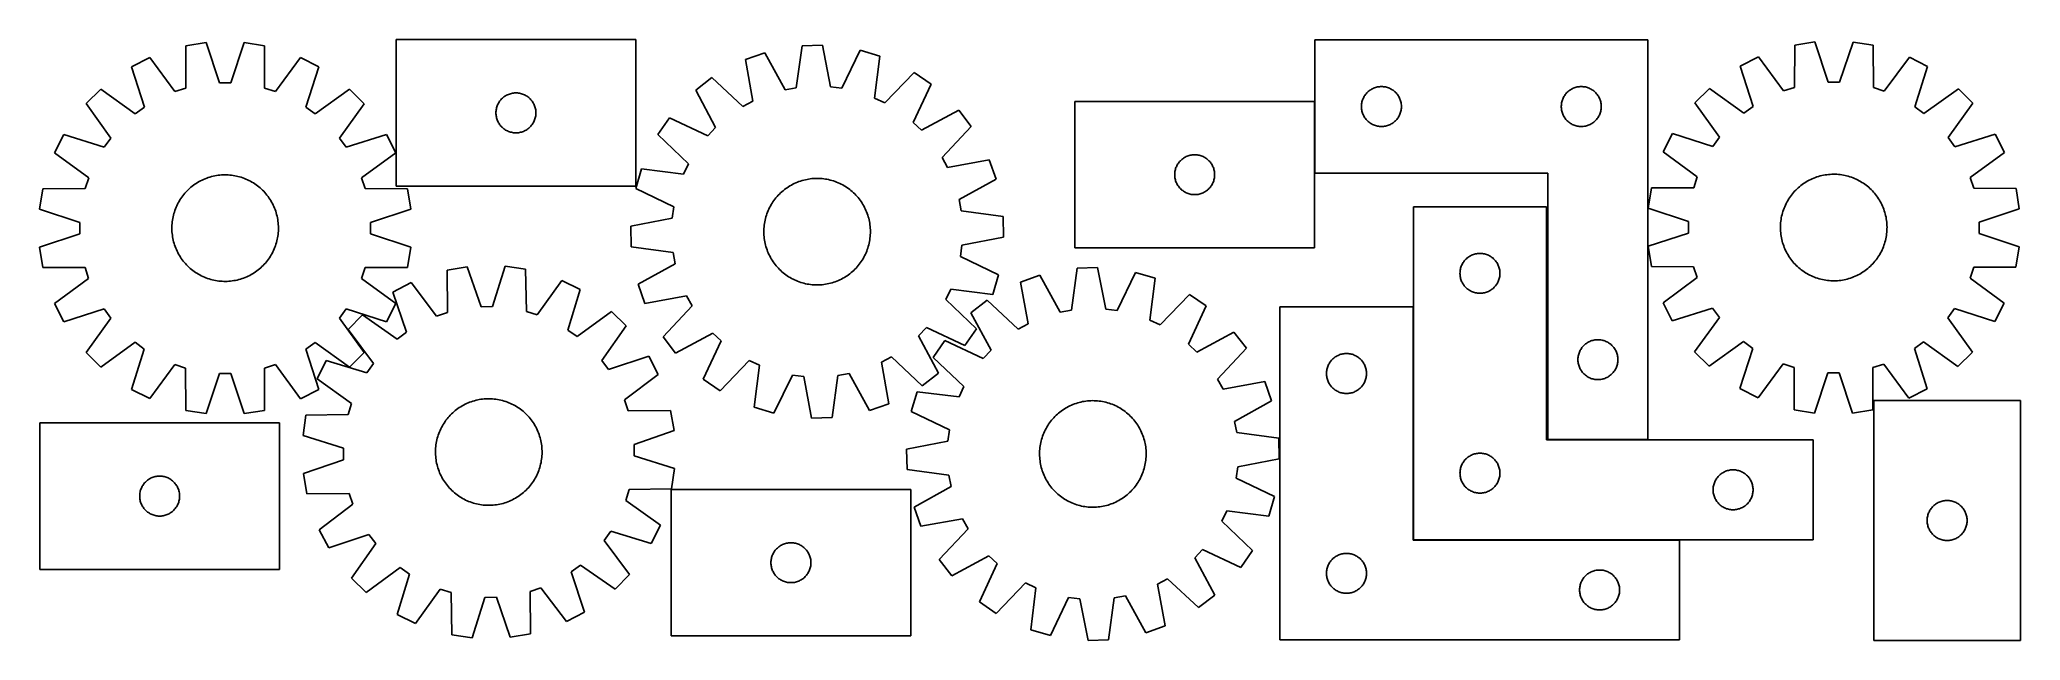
# Model space of a CAD drawing. Header units: millimetres. Extents: x 7 to 1493, y 7 to 458.
import ezdxf

# ---------------------------------------------------------------- set-up
doc = ezdxf.new("R2010")
doc.units = ezdxf.units.MM
doc.layers.add('COMMON', color=5, linetype='CONTINUOUS', true_color=0x0000ff)
doc.layers.add('CUT', color=7, linetype='CONTINUOUS', true_color=0x000000)

msp = doc.modelspace()

# ---------------------------------------------------------------- linework, layer by layer
at = {"layer": 'COMMON'}
for p, q in [((963.752345, 411.15412), (963.752345, 357.293324)), ((1037.706903, 82.093323), (1037.706903, 256.893322)), ((1138.852345, 157.193323), (1213.852345, 157.193323)), ((1237.606902, 81.993323), (1037.806903, 81.993323))]:
    msp.add_line(p, q, dxfattribs=at)
at = {"layer": 'CUT'}
for p, q in [((116.404745, 452.916392), (116.227329, 421.152525)), ((131.601531, 455.322265), (116.404745, 452.916392)), ((141.581728, 425.166496), (131.601531, 455.322265)), ((160.140379, 455.32032), (150.156072, 425.165912)), ((175.336837, 452.912376), (160.140379, 455.32032)), ((175.509924, 421.148485), (175.336837, 452.912376)), ((454.147277, 457.546693), (274.147277, 457.546693)), ((274.147277, 457.546693), (274.147277, 347.546693)), ((454.147277, 347.546693), (454.147277, 457.546693)), ((550.880837, 447.724065), (536.375003, 442.594609)), ((566.178766, 419.886175), (550.880837, 447.724065)), ((578.944132, 452.912257), (574.610233, 421.44494)), ((594.325089, 453.308111), (578.944132, 452.912257)), ((600.271903, 422.105384), (594.325089, 453.308111)), ((622.618107, 449.57034), (608.772389, 420.982391)), ((637.368593, 445.193842), (622.618107, 449.57034)), ((963.852345, 357.293324), (963.852345, 457.293324)), ((963.852345, 457.293324), (1213.852345, 457.293324)), ((1213.852345, 457.293324), (1213.852345, 157.293324)), ((1324.103846, 453.392236), (1323.880431, 421.628658)), ((1339.304101, 455.776098), (1324.103846, 453.392236)), ((1349.240616, 425.605907), (1339.304101, 455.776098)), ((1367.842916, 455.732823), (1357.81495, 425.592905)), ((1383.035871, 453.302874), (1367.842916, 455.732823)), ((1383.162957, 421.538765), (1383.035871, 453.302874)), ((89.262087, 444.099253), (75.55254, 437.115067)), ((75.55254, 437.115067), (85.199382, 406.851009)), ((108.072463, 418.503463), (89.262087, 444.099253)), ((202.478293, 444.091538), (183.664428, 418.498311)), ((216.186889, 437.105483), (202.478293, 444.091538)), ((206.535921, 406.842741), (216.186889, 437.105483)), ((536.375003, 442.594609), (541.977156, 411.328163)), ((633.382176, 413.680619), (637.368593, 445.193842)), ((663.121817, 432.895987), (641.119594, 409.985794)), ((675.79795, 424.175539), (663.121817, 432.895987)), ((1296.948448, 444.614414), (1283.2288, 437.650089)), ((1283.2288, 437.650089), (1292.831805, 407.372092)), ((1315.721737, 418.991409), (1296.948448, 444.614414)), ((1410.164524, 444.442738), (1391.313615, 418.876785)), ((1423.862988, 437.436838), (1410.164524, 444.442738)), ((1414.168204, 407.188104), (1423.862988, 437.436838)), ((52.462984, 420.341926), (41.582662, 409.463087)), ((78.262249, 401.811609), (52.462984, 420.341926)), ((116.227329, 421.152525), (108.072463, 418.503463)), ((150.156072, 425.165912), (141.581728, 425.166496)), ((183.664428, 418.498311), (175.509924, 421.148485)), ((239.274158, 420.329196), (213.472367, 401.802395)), ((250.152997, 409.448874), (239.274158, 420.329196)), ((357.788561, 416.132227), (358.496358, 416.441552)), ((358.496358, 416.441552), (359.219141, 416.714031)), ((359.219141, 416.714031), (359.954992, 416.948941)), ((359.954992, 416.948941), (360.70196, 417.145658)), ((360.70196, 417.145658), (361.458065, 417.303662)), ((361.458065, 417.303662), (362.221301, 417.422533)), ((362.221301, 417.422533), (362.989645, 417.501956)), ((362.989645, 417.501956), (363.761058, 417.54172)), ((363.761058, 417.54172), (364.533495, 417.54172)), ((364.533495, 417.54172), (365.304908, 417.501956)), ((365.304908, 417.501956), (366.073252, 417.422533)), ((366.073252, 417.422533), (366.836488, 417.303662)), ((366.836488, 417.303662), (367.592593, 417.145658)), ((367.592593, 417.145658), (368.339561, 416.948941)), ((368.339561, 416.948941), (369.075412, 416.714031)), ((369.075412, 416.714031), (369.798195, 416.441552)), ((369.798195, 416.441552), (370.505992, 416.132227)), ((511.288464, 428.98831), (499.077685, 419.627358)), ((499.077685, 419.627358), (514.067512, 391.622361)), ((534.44004, 407.240223), (511.288464, 428.98831)), ((574.610233, 421.44494), (566.178766, 419.886175)), ((608.772389, 420.982391), (600.271903, 422.105384)), ((662.268521, 395.436554), (675.79795, 424.175539)), ((1002.334138, 416.902222), (1001.854756, 416.296539)), ((1002.844064, 417.482425), (1002.334138, 416.902222)), ((1003.383182, 418.035607), (1002.844064, 417.482425)), ((1003.950063, 418.560303), (1003.383182, 418.035607)), ((1004.543202, 419.055122), (1003.950063, 418.560303)), ((1005.161028, 419.51875), (1004.543202, 419.055122)), ((1005.801902, 419.949958), (1005.161028, 419.51875)), ((1006.464124, 420.347603), (1005.801902, 419.949958)), ((1007.145938, 420.710631), (1006.464124, 420.347603)), ((1007.845536, 421.038078), (1007.145938, 420.710631)), ((1008.561063, 421.329077), (1007.845536, 421.038078)), ((1009.290622, 421.582855), (1008.561063, 421.329077)), ((1010.032278, 421.79874), (1009.290622, 421.582855)), ((1010.784064, 421.97616), (1010.032278, 421.79874)), ((1011.543986, 422.114643), (1010.784064, 421.97616)), ((1012.31003, 422.213823), (1011.543986, 422.114643)), ((1013.080163, 422.273436), (1012.31003, 422.213823)), ((1013.852345, 422.293324), (1013.080163, 422.273436)), ((1014.624526, 422.273436), (1013.852345, 422.293324)), ((1015.39466, 422.213823), (1014.624526, 422.273436)), ((1016.160703, 422.114643), (1015.39466, 422.213823)), ((1016.920626, 421.97616), (1016.160703, 422.114643)), ((1017.672411, 421.79874), (1016.920626, 421.97616)), ((1018.414067, 421.582855), (1017.672411, 421.79874)), ((1019.143626, 421.329077), (1018.414067, 421.582855)), ((1019.859153, 421.038078), (1019.143626, 421.329077)), ((1020.558752, 420.710631), (1019.859153, 421.038078)), ((1021.240566, 420.347603), (1020.558752, 420.710631)), ((1021.902788, 419.949958), (1021.240566, 420.347603)), ((1022.543661, 419.51875), (1021.902788, 419.949958)), ((1023.161487, 419.055122), (1022.543661, 419.51875)), ((1023.754626, 418.560303), (1023.161487, 419.055122)), ((1024.321507, 418.035607), (1023.754626, 418.560303)), ((1024.860625, 417.482425), (1024.321507, 418.035607)), ((1025.370551, 416.902222), (1024.860625, 417.482425)), ((1025.849933, 416.296539), (1025.370551, 416.902222)), ((1152.334138, 416.902222), (1151.854756, 416.296539)), ((1152.844064, 417.482425), (1152.334138, 416.902222)), ((1153.383182, 418.035607), (1152.844064, 417.482425)), ((1153.950063, 418.560303), (1153.383182, 418.035607)), ((1154.543202, 419.055122), (1153.950063, 418.560303)), ((1155.161028, 419.51875), (1154.543202, 419.055122)), ((1155.801902, 419.949958), (1155.161028, 419.51875)), ((1156.464124, 420.347603), (1155.801902, 419.949958)), ((1157.145938, 420.710631), (1156.464124, 420.347603)), ((1157.845536, 421.038078), (1157.145938, 420.710631)), ((1158.561063, 421.329077), (1157.845536, 421.038078)), ((1159.290622, 421.582855), (1158.561063, 421.329077)), ((1160.032278, 421.79874), (1159.290622, 421.582855)), ((1160.784064, 421.97616), (1160.032278, 421.79874)), ((1161.543986, 422.114643), (1160.784064, 421.97616)), ((1162.31003, 422.213823), (1161.543986, 422.114643)), ((1163.080163, 422.273436), (1162.31003, 422.213823)), ((1163.852345, 422.293324), (1163.080163, 422.273436)), ((1164.624526, 422.273436), (1163.852345, 422.293324)), ((1165.39466, 422.213823), (1164.624526, 422.273436)), ((1166.160703, 422.114643), (1165.39466, 422.213823)), ((1166.920626, 421.97616), (1166.160703, 422.114643)), ((1167.672411, 421.79874), (1166.920626, 421.97616)), ((1168.414067, 421.582855), (1167.672411, 421.79874)), ((1169.143626, 421.329077), (1168.414067, 421.582855)), ((1169.859153, 421.038078), (1169.143626, 421.329077)), ((1170.558752, 420.710631), (1169.859153, 421.038078)), ((1171.240566, 420.347603), (1170.558752, 420.710631)), ((1171.902788, 419.949958), (1171.240566, 420.347603)), ((1172.543661, 419.51875), (1171.902788, 419.949958)), ((1173.161487, 419.055122), (1172.543661, 419.51875)), ((1173.754626, 418.560303), (1173.161487, 419.055122)), ((1174.321507, 418.035607), (1173.754626, 418.560303)), ((1174.860625, 417.482425), (1174.321507, 418.035607)), ((1175.370551, 416.902222), (1174.860625, 417.482425)), ((1175.849933, 416.296539), (1175.370551, 416.902222)), ((1260.114978, 420.910404), (1249.218913, 410.047334)), ((1285.887381, 402.342744), (1260.114978, 420.910404)), ((1323.880431, 421.628658), (1315.721737, 418.991409)), ((1357.81495, 425.592905), (1349.240616, 425.605907)), ((1391.313615, 418.876785), (1383.162957, 421.538765)), ((1446.925938, 420.627133), (1421.097344, 402.137718)), ((1457.789009, 409.731068), (1446.925938, 420.627133)), ((41.582662, 409.463087), (60.109463, 383.661296)), ((85.199382, 406.851009), (78.262249, 401.811609)), ((213.472367, 401.802395), (206.535921, 406.842741)), ((231.62268, 383.649609), (250.152997, 409.448874)), ((349.147277, 402.546693), (349.167165, 403.318874)), ((349.167165, 401.774511), (349.147277, 402.546693)), ((349.167165, 403.318874), (349.226778, 404.089008)), ((349.226778, 401.004378), (349.167165, 401.774511)), ((349.226778, 404.089008), (349.325958, 404.855051)), ((349.325958, 404.855051), (349.464441, 405.614974)), ((349.464441, 405.614974), (349.641861, 406.36676)), ((349.641861, 406.36676), (349.857746, 407.108415)), ((349.857746, 407.108415), (350.111524, 407.837974)), ((350.111524, 407.837974), (350.402523, 408.553501)), ((350.402523, 408.553501), (350.72997, 409.2531)), ((350.72997, 409.2531), (351.092998, 409.934914)), ((351.092998, 409.934914), (351.490643, 410.597136)), ((351.490643, 410.597136), (351.921851, 411.238009)), ((351.921851, 411.238009), (352.385479, 411.855835)), ((352.385479, 411.855835), (352.880298, 412.448975)), ((352.880298, 412.448975), (353.404994, 413.015855)), ((353.404994, 413.015855), (353.958176, 413.554973)), ((353.958176, 413.554973), (354.538379, 414.064899)), ((354.538379, 414.064899), (355.144062, 414.544281)), ((355.144062, 414.544281), (355.773621, 414.991848)), ((355.773621, 414.991848), (356.425384, 415.406412)), ((356.425384, 415.406412), (357.097625, 415.786875)), ((357.097625, 415.786875), (357.788561, 416.132227)), ((370.505992, 416.132227), (371.196928, 415.786875)), ((371.196928, 415.786875), (371.869169, 415.406412)), ((371.869169, 415.406412), (372.520932, 414.991848)), ((372.520932, 414.991848), (373.150491, 414.544281)), ((373.150491, 414.544281), (373.756174, 414.064899)), ((373.756174, 414.064899), (374.336377, 413.554973)), ((374.336377, 413.554973), (374.889559, 413.015855)), ((374.889559, 413.015855), (375.414255, 412.448975)), ((375.414255, 412.448975), (375.909074, 411.855835)), ((375.909074, 411.855835), (376.372702, 411.238009)), ((376.372702, 411.238009), (376.80391, 410.597136)), ((376.80391, 410.597136), (377.201555, 409.934914)), ((377.201555, 409.934914), (377.564583, 409.2531)), ((377.564583, 409.2531), (377.89203, 408.553501)), ((377.89203, 408.553501), (378.183029, 407.837974)), ((378.183029, 407.837974), (378.436807, 407.108415)), ((378.436807, 407.108415), (378.652692, 406.36676)), ((378.652692, 406.36676), (378.830112, 405.614974)), ((378.830112, 405.614974), (378.968595, 404.855051)), ((378.968595, 404.855051), (379.067775, 404.089008)), ((379.067775, 404.089008), (379.127388, 403.318874)), ((379.127388, 401.774511), (379.067775, 401.004378)), ((379.127388, 403.318874), (379.147277, 402.546693)), ((379.147277, 402.546693), (379.127388, 401.774511)), ((541.977156, 411.328163), (534.44004, 407.240223)), ((641.119594, 409.985794), (633.382176, 413.680619)), ((696.490476, 404.5214), (668.48548, 389.531573)), ((705.851428, 392.310621), (696.490476, 404.5214)), ((963.652344, 411.15412), (783.652344, 411.15412)), ((783.652344, 411.15412), (783.652344, 301.15412)), ((963.652344, 301.15412), (963.652344, 411.15412)), ((998.897082, 408.450956), (998.857318, 407.679543)), ((998.857318, 407.679543), (998.857318, 406.907106)), ((998.857318, 406.907106), (998.897082, 406.135693)), ((998.976505, 409.2193), (998.897082, 408.450956)), ((998.897082, 406.135693), (998.976505, 405.367349)), ((999.095375, 409.982536), (998.976505, 409.2193)), ((998.976505, 405.367349), (999.095375, 404.604113)), ((999.253379, 410.738641), (999.095375, 409.982536)), ((999.095375, 404.604113), (999.253379, 403.848008)), ((999.450097, 411.485609), (999.253379, 410.738641)), ((999.253379, 403.848008), (999.450097, 403.10104)), ((999.685006, 412.22146), (999.450097, 411.485609)), ((999.450097, 403.10104), (999.685006, 402.365189)), ((999.957485, 412.944243), (999.685006, 412.22146)), ((999.685006, 402.365189), (999.957485, 401.642406)), ((1000.266811, 413.65204), (999.957485, 412.944243)), ((999.957485, 401.642406), (1000.266811, 400.934609)), ((1000.612163, 414.342976), (1000.266811, 413.65204)), ((1000.992625, 415.015216), (1000.612163, 414.342976)), ((1001.407189, 415.66698), (1000.992625, 415.015216)), ((1001.854756, 416.296539), (1001.407189, 415.66698)), ((1026.2975, 415.66698), (1025.849933, 416.296539)), ((1026.712064, 415.015216), (1026.2975, 415.66698)), ((1027.092527, 414.342976), (1026.712064, 415.015216)), ((1027.437879, 413.65204), (1027.092527, 414.342976)), ((1027.747204, 412.944243), (1027.437879, 413.65204)), ((1027.437879, 400.934609), (1027.747204, 401.642406)), ((1028.019683, 412.22146), (1027.747204, 412.944243)), ((1027.747204, 401.642406), (1028.019683, 402.365189)), ((1028.254593, 411.485609), (1028.019683, 412.22146)), ((1028.019683, 402.365189), (1028.254593, 403.10104)), ((1028.45131, 410.738641), (1028.254593, 411.485609)), ((1028.254593, 403.10104), (1028.45131, 403.848008)), ((1028.609314, 409.982536), (1028.45131, 410.738641)), ((1028.45131, 403.848008), (1028.609314, 404.604113)), ((1028.728185, 409.2193), (1028.609314, 409.982536)), ((1028.609314, 404.604113), (1028.728185, 405.367349)), ((1028.807608, 408.450956), (1028.728185, 409.2193)), ((1028.728185, 405.367349), (1028.807608, 406.135693)), ((1028.847372, 407.679543), (1028.807608, 408.450956)), ((1028.807608, 406.135693), (1028.847372, 406.907106)), ((1028.847372, 406.907106), (1028.847372, 407.679543)), ((1148.897082, 408.450956), (1148.857318, 407.679543)), ((1148.857318, 407.679543), (1148.857318, 406.907106)), ((1148.857318, 406.907106), (1148.897082, 406.135693)), ((1148.976505, 409.2193), (1148.897082, 408.450956)), ((1148.897082, 406.135693), (1148.976505, 405.367349)), ((1149.095375, 409.982536), (1148.976505, 409.2193)), ((1148.976505, 405.367349), (1149.095375, 404.604113)), ((1149.253379, 410.738641), (1149.095375, 409.982536)), ((1149.095375, 404.604113), (1149.253379, 403.848008)), ((1149.450097, 411.485609), (1149.253379, 410.738641)), ((1149.253379, 403.848008), (1149.450097, 403.10104)), ((1149.685006, 412.22146), (1149.450097, 411.485609)), ((1149.450097, 403.10104), (1149.685006, 402.365189)), ((1149.957485, 412.944243), (1149.685006, 412.22146)), ((1149.685006, 402.365189), (1149.957485, 401.642406)), ((1150.266811, 413.65204), (1149.957485, 412.944243)), ((1149.957485, 401.642406), (1150.266811, 400.934609)), ((1150.612163, 414.342976), (1150.266811, 413.65204)), ((1150.992625, 415.015216), (1150.612163, 414.342976)), ((1151.407189, 415.66698), (1150.992625, 415.015216)), ((1151.854756, 416.296539), (1151.407189, 415.66698)), ((1176.2975, 415.66698), (1175.849933, 416.296539)), ((1176.712064, 415.015216), (1176.2975, 415.66698)), ((1177.092527, 414.342976), (1176.712064, 415.015216)), ((1177.437879, 413.65204), (1177.092527, 414.342976)), ((1177.747204, 412.944243), (1177.437879, 413.65204)), ((1177.437879, 400.934609), (1177.747204, 401.642406)), ((1178.019683, 412.22146), (1177.747204, 412.944243)), ((1177.747204, 401.642406), (1178.019683, 402.365189)), ((1178.254593, 411.485609), (1178.019683, 412.22146)), ((1178.019683, 402.365189), (1178.254593, 403.10104)), ((1178.45131, 410.738641), (1178.254593, 411.485609)), ((1178.254593, 403.10104), (1178.45131, 403.848008)), ((1178.609314, 409.982536), (1178.45131, 410.738641)), ((1178.45131, 403.848008), (1178.609314, 404.604113)), ((1178.728185, 409.2193), (1178.609314, 409.982536)), ((1178.609314, 404.604113), (1178.728185, 405.367349)), ((1178.807608, 408.450956), (1178.728185, 409.2193)), ((1178.728185, 405.367349), (1178.807608, 406.135693)), ((1178.847372, 407.679543), (1178.807608, 408.450956)), ((1178.807608, 406.135693), (1178.847372, 406.907106)), ((1178.847372, 406.907106), (1178.847372, 407.679543)), ((1249.218913, 410.047334), (1267.708328, 384.218739)), ((1292.831805, 407.372092), (1285.887381, 402.342744)), ((1421.097344, 402.137718), (1414.168204, 407.188104)), ((1439.221348, 383.958665), (1457.789009, 409.731068)), ((349.325958, 400.238334), (349.226778, 401.004378)), ((349.464441, 399.478412), (349.325958, 400.238334)), ((349.641861, 398.726626), (349.464441, 399.478412)), ((349.857746, 397.98497), (349.641861, 398.726626)), ((350.111524, 397.255412), (349.857746, 397.98497)), ((350.402523, 396.539884), (350.111524, 397.255412)), ((350.72997, 395.840286), (350.402523, 396.539884)), ((351.092998, 395.158472), (350.72997, 395.840286)), ((351.490643, 394.49625), (351.092998, 395.158472)), ((351.921851, 393.855376), (351.490643, 394.49625)), ((352.385479, 393.237551), (351.921851, 393.855376)), ((352.880298, 392.644411), (352.385479, 393.237551)), ((353.404994, 392.07753), (352.880298, 392.644411)), ((353.958176, 391.538412), (353.404994, 392.07753)), ((354.538379, 391.028486), (353.958176, 391.538412)), ((355.144062, 390.549104), (354.538379, 391.028486)), ((355.773621, 390.101538), (355.144062, 390.549104)), ((356.425384, 389.686973), (355.773621, 390.101538)), ((357.097625, 389.306511), (356.425384, 389.686973)), ((357.788561, 388.961159), (357.097625, 389.306511)), ((358.496358, 388.651833), (357.788561, 388.961159)), ((359.219141, 388.379354), (358.496358, 388.651833)), ((359.954992, 388.144445), (359.219141, 388.379354)), ((360.70196, 387.947727), (359.954992, 388.144445)), ((361.458065, 387.789724), (360.70196, 387.947727)), ((362.221301, 387.670853), (361.458065, 387.789724)), ((362.989645, 387.59143), (362.221301, 387.670853)), ((363.761058, 387.551666), (362.989645, 387.59143)), ((364.533495, 387.551666), (363.761058, 387.551666)), ((365.304908, 387.59143), (364.533495, 387.551666)), ((366.073252, 387.670853), (365.304908, 387.59143)), ((366.836488, 387.789724), (366.073252, 387.670853)), ((367.592593, 387.947727), (366.836488, 387.789724)), ((368.339561, 388.144445), (367.592593, 387.947727)), ((369.075412, 388.379354), (368.339561, 388.144445)), ((369.798195, 388.651833), (369.075412, 388.379354)), ((370.505992, 388.961159), (369.798195, 388.651833)), ((371.196928, 389.306511), (370.505992, 388.961159)), ((371.869169, 389.686973), (371.196928, 389.306511)), ((372.520932, 390.101538), (371.869169, 389.686973)), ((373.150491, 390.549104), (372.520932, 390.101538)), ((373.756174, 391.028486), (373.150491, 390.549104)), ((374.336377, 391.538412), (373.756174, 391.028486)), ((374.889559, 392.07753), (374.336377, 391.538412)), ((375.414255, 392.644411), (374.889559, 392.07753)), ((375.909074, 393.237551), (375.414255, 392.644411)), ((376.372702, 393.855376), (375.909074, 393.237551)), ((376.80391, 394.49625), (376.372702, 393.855376)), ((377.201555, 395.158472), (376.80391, 394.49625)), ((377.564583, 395.840286), (377.201555, 395.158472)), ((377.89203, 396.539884), (377.564583, 395.840286)), ((378.183029, 397.255412), (377.89203, 396.539884)), ((378.436807, 397.98497), (378.183029, 397.255412)), ((378.652692, 398.726626), (378.436807, 397.98497)), ((378.830112, 399.478412), (378.652692, 398.726626)), ((378.968595, 400.238334), (378.830112, 399.478412)), ((379.067775, 401.004378), (378.968595, 400.238334)), ((479.423546, 398.934832), (470.703098, 386.258699)), ((508.162531, 385.405403), (479.423546, 398.934832)), ((514.067512, 391.622361), (508.162531, 385.405403)), ((668.48548, 389.531573), (662.268521, 395.436554)), ((684.103342, 369.159045), (705.851428, 392.310621)), ((1000.266811, 400.934609), (1000.612163, 400.243673)), ((1000.612163, 400.243673), (1000.992625, 399.571432)), ((1000.992625, 399.571432), (1001.407189, 398.919669)), ((1001.407189, 398.919669), (1001.854756, 398.29011)), ((1001.854756, 398.29011), (1002.334138, 397.684427)), ((1002.334138, 397.684427), (1002.844064, 397.104224)), ((1002.844064, 397.104224), (1003.383182, 396.551042)), ((1003.383182, 396.551042), (1003.950063, 396.026346)), ((1003.950063, 396.026346), (1004.543202, 395.531527)), ((1004.543202, 395.531527), (1005.161028, 395.067899)), ((1005.161028, 395.067899), (1005.801902, 394.636691)), ((1005.801902, 394.636691), (1006.464124, 394.239046)), ((1006.464124, 394.239046), (1007.145938, 393.876018)), ((1007.145938, 393.876018), (1007.845536, 393.548571)), ((1007.845536, 393.548571), (1008.561063, 393.257572)), ((1008.561063, 393.257572), (1009.290622, 393.003794)), ((1009.290622, 393.003794), (1010.032278, 392.787909)), ((1010.032278, 392.787909), (1010.784064, 392.610489)), ((1010.784064, 392.610489), (1011.543986, 392.472006)), ((1011.543986, 392.472006), (1012.31003, 392.372826)), ((1012.31003, 392.372826), (1013.080163, 392.313213)), ((1013.080163, 392.313213), (1013.852345, 392.293324)), ((1013.852345, 392.293324), (1014.624526, 392.313213)), ((1014.624526, 392.313213), (1015.39466, 392.372826)), ((1015.39466, 392.372826), (1016.160703, 392.472006)), ((1016.160703, 392.472006), (1016.920626, 392.610489)), ((1016.920626, 392.610489), (1017.672411, 392.787909)), ((1017.672411, 392.787909), (1018.414067, 393.003794)), ((1018.414067, 393.003794), (1019.143626, 393.257572)), ((1019.143626, 393.257572), (1019.859153, 393.548571)), ((1019.859153, 393.548571), (1020.558752, 393.876018)), ((1020.558752, 393.876018), (1021.240566, 394.239046)), ((1021.240566, 394.239046), (1021.902788, 394.636691)), ((1021.902788, 394.636691), (1022.543661, 395.067899)), ((1022.543661, 395.067899), (1023.161487, 395.531527)), ((1023.161487, 395.531527), (1023.754626, 396.026346)), ((1023.754626, 396.026346), (1024.321507, 396.551042)), ((1024.321507, 396.551042), (1024.860625, 397.104224)), ((1024.860625, 397.104224), (1025.370551, 397.684427)), ((1025.370551, 397.684427), (1025.849933, 398.29011)), ((1025.849933, 398.29011), (1026.2975, 398.919669)), ((1026.2975, 398.919669), (1026.712064, 399.571432)), ((1026.712064, 399.571432), (1027.092527, 400.243673)), ((1027.092527, 400.243673), (1027.437879, 400.934609)), ((1150.266811, 400.934609), (1150.612163, 400.243673)), ((1150.612163, 400.243673), (1150.992625, 399.571432)), ((1150.992625, 399.571432), (1151.407189, 398.919669)), ((1151.407189, 398.919669), (1151.854756, 398.29011)), ((1151.854756, 398.29011), (1152.334138, 397.684427)), ((1152.334138, 397.684427), (1152.844064, 397.104224)), ((1152.844064, 397.104224), (1153.383182, 396.551042)), ((1153.383182, 396.551042), (1153.950063, 396.026346)), ((1153.950063, 396.026346), (1154.543202, 395.531527)), ((1154.543202, 395.531527), (1155.161028, 395.067899)), ((1155.161028, 395.067899), (1155.801902, 394.636691)), ((1155.801902, 394.636691), (1156.464124, 394.239046)), ((1156.464124, 394.239046), (1157.145938, 393.876018)), ((1157.145938, 393.876018), (1157.845536, 393.548571)), ((1157.845536, 393.548571), (1158.561063, 393.257572)), ((1158.561063, 393.257572), (1159.290622, 393.003794)), ((1159.290622, 393.003794), (1160.032278, 392.787909)), ((1160.032278, 392.787909), (1160.784064, 392.610489)), ((1160.784064, 392.610489), (1161.543986, 392.472006)), ((1161.543986, 392.472006), (1162.31003, 392.372826)), ((1162.31003, 392.372826), (1163.080163, 392.313213)), ((1163.080163, 392.313213), (1163.852345, 392.293324)), ((1163.852345, 392.293324), (1164.624526, 392.313213)), ((1164.624526, 392.313213), (1165.39466, 392.372826)), ((1165.39466, 392.372826), (1166.160703, 392.472006)), ((1166.160703, 392.472006), (1166.920626, 392.610489)), ((1166.920626, 392.610489), (1167.672411, 392.787909)), ((1167.672411, 392.787909), (1168.414067, 393.003794)), ((1168.414067, 393.003794), (1169.143626, 393.257572)), ((1169.143626, 393.257572), (1169.859153, 393.548571)), ((1169.859153, 393.548571), (1170.558752, 393.876018)), ((1170.558752, 393.876018), (1171.240566, 394.239046)), ((1171.240566, 394.239046), (1171.902788, 394.636691)), ((1171.902788, 394.636691), (1172.543661, 395.067899)), ((1172.543661, 395.067899), (1173.161487, 395.531527)), ((1173.161487, 395.531527), (1173.754626, 396.026346)), ((1173.754626, 396.026346), (1174.321507, 396.551042)), ((1174.321507, 396.551042), (1174.860625, 397.104224)), ((1174.860625, 397.104224), (1175.370551, 397.684427)), ((1175.370551, 397.684427), (1175.849933, 398.29011)), ((1175.849933, 398.29011), (1176.2975, 398.919669)), ((1176.2975, 398.919669), (1176.712064, 399.571432)), ((1176.712064, 399.571432), (1177.092527, 400.243673)), ((1177.092527, 400.243673), (1177.437879, 400.934609)), ((1232.409208, 386.984384), (1225.403308, 373.28592)), ((1262.657942, 377.2896), (1232.409208, 386.984384)), ((1474.528693, 386.617246), (1444.250697, 377.014241)), ((1481.493018, 372.897598), (1474.528693, 386.617246)), ((24.806375, 386.375818), (17.82032, 372.667222)), ((17.82032, 372.667222), (43.413546, 353.853357)), ((55.069117, 376.72485), (24.806375, 386.375818)), ((60.109463, 383.661296), (55.069117, 376.72485)), ((236.66208, 376.712475), (231.62268, 383.649609)), ((266.926138, 386.359318), (236.66208, 376.712475)), ((248.314534, 353.839394), (273.910324, 372.649771)), ((273.910324, 372.649771), (266.926138, 386.359318)), ((470.703098, 386.258699), (493.613291, 364.256476)), ((1225.403308, 373.28592), (1250.969261, 354.435011)), ((1267.708328, 384.218739), (1262.657942, 377.2896)), ((1444.250697, 377.014241), (1439.221348, 383.958665)), ((1455.870013, 354.124309), (1481.493018, 372.897598)), ((458.405243, 360.505474), (454.028745, 345.754989)), ((489.918466, 356.519057), (458.405243, 360.505474)), ((493.613291, 364.256476), (489.918466, 356.519057)), ((688.191281, 361.621929), (684.103342, 369.159045)), ((719.457727, 367.224082), (688.191281, 361.621929)), ((724.587184, 352.718248), (719.457727, 367.224082)), ((858.652344, 356.15412), (858.672232, 356.926301)), ((858.672232, 356.926301), (858.731846, 357.696435)), ((858.731846, 357.696435), (858.831025, 358.462478)), ((858.831025, 358.462478), (858.969508, 359.222401)), ((858.969508, 359.222401), (859.146928, 359.974186)), ((859.146928, 359.974186), (859.362813, 360.715842)), ((859.362813, 360.715842), (859.616591, 361.445401)), ((859.616591, 361.445401), (859.90759, 362.160928)), ((859.90759, 362.160928), (860.235037, 362.860527)), ((860.235037, 362.860527), (860.598065, 363.542341)), ((860.598065, 363.542341), (860.99571, 364.204563)), ((860.99571, 364.204563), (861.426919, 364.845436)), ((861.426919, 364.845436), (861.890547, 365.463262)), ((861.890547, 365.463262), (862.385365, 366.056402)), ((862.385365, 366.056402), (862.910061, 366.623282)), ((862.910061, 366.623282), (863.463244, 367.1624)), ((863.463244, 367.1624), (864.043446, 367.672326)), ((864.043446, 367.672326), (864.649129, 368.151708)), ((864.649129, 368.151708), (865.278688, 368.599275)), ((865.278688, 368.599275), (865.930452, 369.013839)), ((865.930452, 369.013839), (866.602693, 369.394302)), ((866.602693, 369.394302), (867.293628, 369.739654)), ((867.293628, 369.739654), (868.001425, 370.048979)), ((868.001425, 370.048979), (868.724208, 370.321458)), ((868.724208, 370.321458), (869.460059, 370.556368)), ((869.460059, 370.556368), (870.207028, 370.753085)), ((870.207028, 370.753085), (870.963132, 370.911089)), ((870.963132, 370.911089), (871.726368, 371.02996)), ((871.726368, 371.02996), (872.494712, 371.109383)), ((872.494712, 371.109383), (873.266125, 371.149147)), ((873.266125, 371.149147), (874.038562, 371.149147)), ((874.038562, 371.149147), (874.809976, 371.109383)), ((874.809976, 371.109383), (875.578319, 371.02996)), ((875.578319, 371.02996), (876.341555, 370.911089)), ((876.341555, 370.911089), (877.09766, 370.753085)), ((877.09766, 370.753085), (877.844628, 370.556368)), ((877.844628, 370.556368), (878.580479, 370.321458)), ((878.580479, 370.321458), (879.303262, 370.048979)), ((879.303262, 370.048979), (880.01106, 369.739654)), ((880.01106, 369.739654), (880.701995, 369.394302)), ((880.701995, 369.394302), (881.374236, 369.013839)), ((881.374236, 369.013839), (882.026, 368.599275)), ((882.026, 368.599275), (882.655558, 368.151708)), ((882.655558, 368.151708), (883.261241, 367.672326)), ((883.261241, 367.672326), (883.841444, 367.1624)), ((883.841444, 367.1624), (884.394627, 366.623282)), ((884.394627, 366.623282), (884.919323, 366.056402)), ((884.919323, 366.056402), (885.414141, 365.463262)), ((885.414141, 365.463262), (885.877769, 364.845436)), ((885.877769, 364.845436), (886.308977, 364.204563)), ((886.308977, 364.204563), (886.706622, 363.542341)), ((886.706622, 363.542341), (887.06965, 362.860527)), ((887.06965, 362.860527), (887.397097, 362.160928)), ((887.397097, 362.160928), (887.688096, 361.445401)), ((887.688096, 361.445401), (887.941874, 360.715842)), ((887.941874, 360.715842), (888.15776, 359.974186)), ((888.15776, 359.974186), (888.335179, 359.222401)), ((888.335179, 359.222401), (888.473662, 358.462478)), ((888.473662, 358.462478), (888.572842, 357.696435)), ((888.572842, 357.696435), (888.632455, 356.926301)), ((888.632455, 356.926301), (888.652344, 356.15412)), ((1138.852345, 357.293324), (963.852345, 357.293324)), ((1138.852345, 157.293324), (1138.852345, 357.293324)), ((8.999481, 345.525766), (6.591537, 330.329308)), ((40.763373, 345.698852), (8.999481, 345.525766)), ((43.413546, 353.853357), (40.763373, 345.698852)), ((114.843356, 341.306619), (115.651978, 342.268459)), ((115.651978, 342.268459), (116.490414, 343.204425)), ((116.490414, 343.204425), (117.357836, 344.113593)), ((117.357836, 344.113593), (118.253387, 344.995066)), ((118.253387, 344.995066), (119.176184, 345.847974)), ((119.176184, 345.847974), (120.125316, 346.671476)), ((120.125316, 346.671476), (121.099847, 347.464758)), ((121.099847, 347.464758), (122.098814, 348.227038)), ((122.098814, 348.227038), (123.121233, 348.957564)), ((123.121233, 348.957564), (124.166093, 349.655614)), ((124.166093, 349.655614), (125.232364, 350.3205)), ((125.232364, 350.3205), (126.318993, 350.951565)), ((126.318993, 350.951565), (127.424908, 351.548188)), ((127.424908, 351.548188), (128.549018, 352.109778)), ((128.549018, 352.109778), (129.690214, 352.635782)), ((129.690214, 352.635782), (130.847368, 353.12568)), ((130.847368, 353.12568), (132.019339, 353.57899)), ((132.019339, 353.57899), (133.204971, 353.995264)), ((133.204971, 353.995264), (134.403094, 354.37409)), ((134.403094, 354.37409), (135.612524, 354.715096)), ((135.612524, 354.715096), (136.832069, 355.017944)), ((136.832069, 355.017944), (138.060525, 355.282336)), ((138.060525, 355.282336), (139.296679, 355.508011)), ((139.296679, 355.508011), (140.539312, 355.694746)), ((140.539312, 355.694746), (141.787198, 355.842357)), ((141.787198, 355.842357), (143.039104, 355.950698)), ((143.039104, 355.950698), (144.293795, 356.019662)), ((144.293795, 356.019662), (145.550034, 356.049181)), ((145.550034, 356.049181), (146.80658, 356.039226)), ((146.80658, 356.039226), (148.062193, 355.989807)), ((148.062193, 355.989807), (149.315635, 355.900973)), ((149.315635, 355.900973), (150.565667, 355.772811)), ((150.565667, 355.772811), (151.811057, 355.605448)), ((151.811057, 355.605448), (153.050576, 355.399049)), ((153.050576, 355.399049), (154.282999, 355.153817)), ((154.282999, 355.153817), (155.507112, 354.869995)), ((155.507112, 354.869995), (156.721706, 354.547863)), ((156.721706, 354.547863), (157.925582, 354.187738)), ((157.925582, 354.187738), (159.117552, 353.789977)), ((159.117552, 353.789977), (160.29644, 353.354971)), ((160.29644, 353.354971), (161.461082, 352.88315)), ((161.461082, 352.88315), (162.610329, 352.374979)), ((162.610329, 352.374979), (163.743048, 351.83096)), ((163.743048, 351.83096), (164.858119, 351.251631)), ((164.858119, 351.251631), (165.954443, 350.637562)), ((165.954443, 350.637562), (167.030937, 349.989359)), ((167.030937, 349.989359), (168.08654, 349.307663)), ((168.08654, 349.307663), (169.120209, 348.593146)), ((169.120209, 348.593146), (170.130925, 347.846514)), ((170.130925, 347.846514), (171.11769, 347.068502)), ((171.11769, 347.068502), (172.07953, 346.259879)), ((172.07953, 346.259879), (173.015496, 345.421443)), ((173.015496, 345.421443), (173.924664, 344.554022)), ((173.924664, 344.554022), (174.806137, 343.658471)), ((174.806137, 343.658471), (175.659045, 342.735674)), ((175.659045, 342.735674), (176.482547, 341.786541)), ((250.963596, 345.684528), (248.314534, 353.839394)), ((282.727463, 345.507113), (250.963596, 345.684528)), ((274.147277, 347.546693), (454.147277, 347.546693)), ((285.133336, 330.310326), (282.727463, 345.507113)), ((454.028745, 345.754989), (482.616694, 331.90927)), ((561.885549, 341.59084), (562.786037, 342.467269)), ((562.786037, 342.467269), (563.71361, 343.31498)), ((563.71361, 343.31498), (564.667353, 344.133138)), ((564.667353, 344.133138), (565.646324, 344.920934)), ((565.646324, 344.920934), (566.649557, 345.677591)), ((566.649557, 345.677591), (567.676062, 346.402362)), ((567.676062, 346.402362), (568.724827, 347.094533)), ((568.724827, 347.094533), (569.794815, 347.753419)), ((569.794815, 347.753419), (570.884972, 348.378371)), ((570.884972, 348.378371), (571.994221, 348.968772)), ((571.994221, 348.968772), (573.121468, 349.52404)), ((573.121468, 349.52404), (574.2656, 350.043626)), ((574.2656, 350.043626), (575.425487, 350.527017)), ((575.425487, 350.527017), (576.599986, 350.973737)), ((576.599986, 350.973737), (577.787938, 351.383344)), ((577.787938, 351.383344), (578.988169, 351.755435)), ((578.988169, 351.755435), (580.199496, 352.089642)), ((580.199496, 352.089642), (581.420723, 352.385636)), ((581.420723, 352.385636), (582.650644, 352.643124)), ((582.650644, 352.643124), (583.888046, 352.861852)), ((583.888046, 352.861852), (585.131709, 353.041604)), ((585.131709, 353.041604), (586.380404, 353.182204)), ((586.380404, 353.182204), (587.632899, 353.283511)), ((587.632899, 353.283511), (588.887958, 353.345427)), ((588.887958, 353.345427), (590.144342, 353.367889)), ((590.144342, 353.367889), (591.400812, 353.350877)), ((591.400812, 353.350877), (592.656128, 353.294406)), ((592.656128, 353.294406), (593.909051, 353.198533)), ((593.909051, 353.198533), (595.158344, 353.063352)), ((595.158344, 353.063352), (596.402774, 352.888996)), ((596.402774, 352.888996), (597.641114, 352.675638)), ((597.641114, 352.675638), (598.872141, 352.423488)), ((598.872141, 352.423488), (600.09464, 352.132795)), ((600.09464, 352.132795), (601.307405, 351.803846)), ((601.307405, 351.803846), (602.509239, 351.436965)), ((602.509239, 351.436965), (603.698956, 351.032514)), ((603.698956, 351.032514), (604.875382, 350.590894)), ((604.875382, 350.590894), (606.037356, 350.112538)), ((606.037356, 350.112538), (607.183731, 349.597921)), ((607.183731, 349.597921), (608.313376, 349.047549)), ((608.313376, 349.047549), (609.425175, 348.461965)), ((609.425175, 348.461965), (610.518033, 347.841748)), ((610.518033, 347.841748), (611.59087, 347.187509)), ((611.59087, 347.187509), (612.642627, 346.499895)), ((612.642627, 346.499895), (613.672267, 345.779583)), ((613.672267, 345.779583), (614.678773, 345.027285)), ((614.678773, 345.027285), (615.661152, 344.243743)), ((615.661152, 344.243743), (616.618435, 343.429731)), ((616.618435, 343.429731), (617.549677, 342.586051)), ((617.549677, 342.586051), (618.453958, 341.713536)), ((696.749293, 337.420319), (724.587184, 352.718248)), ((858.672232, 355.381938), (858.652344, 356.15412)), ((858.731846, 354.611805), (858.672232, 355.381938)), ((858.831025, 353.845761), (858.731846, 354.611805)), ((858.969508, 353.085839), (858.831025, 353.845761)), ((859.146928, 352.334053), (858.969508, 353.085839)), ((859.362813, 351.592397), (859.146928, 352.334053)), ((859.616591, 350.862838), (859.362813, 351.592397)), ((859.90759, 350.147311), (859.616591, 350.862838)), ((860.235037, 349.447713), (859.90759, 350.147311)), ((860.598065, 348.765899), (860.235037, 349.447713)), ((860.99571, 348.103677), (860.598065, 348.765899)), ((861.426919, 347.462803), (860.99571, 348.103677)), ((861.890547, 346.844977), (861.426919, 347.462803)), ((862.385365, 346.251838), (861.890547, 346.844977)), ((862.910061, 345.684957), (862.385365, 346.251838)), ((863.463244, 345.145839), (862.910061, 345.684957)), ((864.043446, 344.635913), (863.463244, 345.145839)), ((864.649129, 344.156531), (864.043446, 344.635913)), ((865.278688, 343.708964), (864.649129, 344.156531)), ((865.930452, 343.2944), (865.278688, 343.708964)), ((866.602693, 342.913938), (865.930452, 343.2944)), ((867.293628, 342.568586), (866.602693, 342.913938)), ((868.001425, 342.25926), (867.293628, 342.568586)), ((868.724208, 341.986781), (868.001425, 342.25926)), ((869.460059, 341.751872), (868.724208, 341.986781)), ((878.580479, 341.986781), (877.844628, 341.751872)), ((879.303262, 342.25926), (878.580479, 341.986781)), ((880.01106, 342.568586), (879.303262, 342.25926)), ((880.701995, 342.913938), (880.01106, 342.568586)), ((881.374236, 343.2944), (880.701995, 342.913938)), ((882.026, 343.708964), (881.374236, 343.2944)), ((882.655558, 344.156531), (882.026, 343.708964)), ((883.261241, 344.635913), (882.655558, 344.156531)), ((883.841444, 345.145839), (883.261241, 344.635913)), ((884.394627, 345.684957), (883.841444, 345.145839)), ((884.919323, 346.251838), (884.394627, 345.684957)), ((885.414141, 346.844977), (884.919323, 346.251838)), ((885.877769, 347.462803), (885.414141, 346.844977)), ((886.308977, 348.103677), (885.877769, 347.462803)), ((886.706622, 348.765899), (886.308977, 348.103677)), ((887.06965, 349.447713), (886.706622, 348.765899)), ((887.397097, 350.147311), (887.06965, 349.447713)), ((887.688096, 350.862838), (887.397097, 350.147311)), ((887.941874, 351.592397), (887.688096, 350.862838)), ((888.15776, 352.334053), (887.941874, 351.592397)), ((888.335179, 353.085839), (888.15776, 352.334053)), ((888.473662, 353.845761), (888.335179, 353.085839)), ((888.572842, 354.611805), (888.473662, 353.845761)), ((888.632455, 355.381938), (888.572842, 354.611805)), ((888.652344, 356.15412), (888.632455, 355.381938)), ((1216.543172, 346.157267), (1214.113223, 330.964312)), ((1248.307281, 346.284352), (1216.543172, 346.157267)), ((1250.969261, 354.435011), (1248.307281, 346.284352)), ((1322.380825, 341.784841), (1323.19084, 342.745508)), ((1323.19084, 342.745508), (1324.03063, 343.680259)), ((1324.03063, 343.680259), (1324.899368, 344.58817)), ((1324.899368, 344.58817), (1325.796195, 345.468345)), ((1325.796195, 345.468345), (1326.720226, 346.319916)), ((1326.720226, 346.319916), (1327.67055, 347.142042)), ((1327.67055, 347.142042), (1328.646228, 347.933912)), ((1328.646228, 347.933912), (1329.646298, 348.694745)), ((1329.646298, 348.694745), (1330.669774, 349.423789)), ((1330.669774, 349.423789), (1331.715644, 350.120326)), ((1331.715644, 350.120326), (1332.782876, 350.783667)), ((1332.782876, 350.783667), (1333.870418, 351.413158)), ((1333.870418, 351.413158), (1334.977196, 352.008178)), ((1334.977196, 352.008178), (1336.102119, 352.56814)), ((1336.102119, 352.56814), (1337.244074, 353.09249)), ((1337.244074, 353.09249), (1338.401937, 353.580713)), ((1338.401937, 353.580713), (1339.574564, 354.032325)), ((1339.574564, 354.032325), (1340.760797, 354.446881)), ((1340.760797, 354.446881), (1341.959467, 354.823972)), ((1341.959467, 354.823972), (1343.16939, 355.163225)), ((1343.16939, 355.163225), (1344.389372, 355.464307)), ((1344.389372, 355.464307), (1345.61821, 355.72692)), ((1345.61821, 355.72692), (1346.85469, 355.950804)), ((1346.85469, 355.950804), (1348.097592, 356.13574)), ((1348.097592, 356.13574), (1349.34569, 356.281543)), ((1349.34569, 356.281543), (1350.597751, 356.388071)), ((1350.597751, 356.388071), (1351.852541, 356.455218)), ((1351.852541, 356.455218), (1353.108822, 356.482918)), ((1353.108822, 356.482918), (1354.365352, 356.471143)), ((1354.365352, 356.471143), (1355.620892, 356.419906)), ((1355.620892, 356.419906), (1356.874204, 356.329257)), ((1356.874204, 356.329257), (1358.124049, 356.199284)), ((1358.124049, 356.199284), (1359.369196, 356.030118)), ((1359.369196, 356.030118), (1360.608414, 355.821924)), ((1360.608414, 355.821924), (1361.840481, 355.574907)), ((1361.840481, 355.574907), (1363.064182, 355.289313)), ((1363.064182, 355.289313), (1364.278307, 354.965422)), ((1364.278307, 354.965422), (1365.48166, 354.603554)), ((1365.48166, 354.603554), (1366.673053, 354.204067)), ((1366.673053, 354.204067), (1367.85131, 353.767354)), ((1367.85131, 353.767354), (1369.015268, 353.293847)), ((1369.015268, 353.293847), (1370.163778, 352.784013)), ((1370.163778, 352.784013), (1371.295707, 352.238354)), ((1371.295707, 352.238354), (1372.409938, 351.65741)), ((1372.409938, 351.65741), (1373.505372, 351.041754)), ((1373.505372, 351.041754), (1374.580926, 350.391994)), ((1374.580926, 350.391994), (1375.635541, 349.70877)), ((1375.635541, 349.70877), (1376.668174, 348.992756)), ((1376.668174, 348.992756), (1377.677808, 348.244661)), ((1377.677808, 348.244661), (1378.663445, 347.465221)), ((1378.663445, 347.465221), (1379.624113, 346.655206)), ((1379.624113, 346.655206), (1380.558863, 345.815416)), ((1380.558863, 345.815416), (1381.466774, 344.946678)), ((1381.466774, 344.946678), (1382.346949, 344.049851)), ((1382.346949, 344.049851), (1383.19852, 343.12582)), ((1383.19852, 343.12582), (1384.020647, 342.175496)), ((1384.020647, 342.175496), (1384.812517, 341.199818)), ((1458.507263, 345.965616), (1455.870013, 354.124309)), ((1490.27084, 345.7422), (1458.507263, 345.965616)), ((1492.654702, 330.541945), (1490.27084, 345.7422)), ((6.591537, 330.329308), (36.745946, 320.345001)), ((107.363995, 326.910635), (107.724119, 328.114511)), ((107.724119, 328.114511), (108.121881, 329.306481)), ((108.121881, 329.306481), (108.556887, 330.485369)), ((108.556887, 330.485369), (109.028708, 331.650011)), ((109.028708, 331.650011), (109.536879, 332.799258)), ((109.536879, 332.799258), (110.080897, 333.931976)), ((110.080897, 333.931976), (110.660227, 335.047048)), ((110.660227, 335.047048), (111.274296, 336.143372)), ((111.274296, 336.143372), (111.922498, 337.219866)), ((111.922498, 337.219866), (112.604194, 338.275469)), ((112.604194, 338.275469), (113.318711, 339.309138)), ((113.318711, 339.309138), (114.065344, 340.319854)), ((114.065344, 340.319854), (114.843356, 341.306619)), ((176.482547, 341.786541), (177.275829, 340.812011)), ((177.275829, 340.812011), (178.038109, 339.813043)), ((178.038109, 339.813043), (178.768635, 338.790625)), ((178.768635, 338.790625), (179.466685, 337.745765)), ((179.466685, 337.745765), (180.131571, 336.679494)), ((180.131571, 336.679494), (180.762636, 335.592865)), ((180.762636, 335.592865), (181.359259, 334.486949)), ((181.359259, 334.486949), (181.920849, 333.362839)), ((181.920849, 333.362839), (182.446853, 332.221644)), ((182.446853, 332.221644), (182.936751, 331.06449)), ((182.936751, 331.06449), (183.390061, 329.892518)), ((183.390061, 329.892518), (183.806335, 328.706886)), ((183.806335, 328.706886), (184.185161, 327.508764)), ((184.185161, 327.508764), (184.526167, 326.299333)), ((254.977567, 320.330129), (285.133336, 330.310326)), ((482.616694, 331.90927), (481.493701, 323.408784)), ((552.566571, 326.835838), (553.008192, 328.012264)), ((553.008192, 328.012264), (553.486547, 329.174238)), ((553.486547, 329.174238), (554.001164, 330.320613)), ((554.001164, 330.320613), (554.551537, 331.450257)), ((554.551537, 331.450257), (555.13712, 332.562057)), ((555.13712, 332.562057), (555.757337, 333.654914)), ((555.757337, 333.654914), (556.411576, 334.727751)), ((556.411576, 334.727751), (557.099191, 335.779508)), ((557.099191, 335.779508), (557.819502, 336.809148)), ((557.819502, 336.809148), (558.5718, 337.815654)), ((558.5718, 337.815654), (559.355342, 338.798034)), ((559.355342, 338.798034), (560.169354, 339.755316)), ((560.169354, 339.755316), (561.013034, 340.686558)), ((561.013034, 340.686558), (561.885549, 341.59084)), ((618.453958, 341.713536), (619.330387, 340.813048)), ((619.330387, 340.813048), (620.178099, 339.885475)), ((620.178099, 339.885475), (620.996256, 338.931732)), ((620.996256, 338.931732), (621.784052, 337.952761)), ((621.784052, 337.952761), (622.540709, 336.949528)), ((622.540709, 336.949528), (623.265481, 335.923023)), ((623.265481, 335.923023), (623.957651, 334.874258)), ((623.957651, 334.874258), (624.616538, 333.80427)), ((624.616538, 333.80427), (625.24149, 332.714113)), ((625.24149, 332.714113), (625.831891, 331.604864)), ((625.831891, 331.604864), (626.387158, 330.477617)), ((626.387158, 330.477617), (626.906744, 329.333486)), ((626.906744, 329.333486), (627.390135, 328.173598)), ((627.390135, 328.173598), (627.836855, 326.999099)), ((698.308058, 328.988853), (696.749293, 337.420319)), ((729.775375, 324.654954), (698.308058, 328.988853)), ((870.207028, 341.555154), (869.460059, 341.751872)), ((870.963132, 341.39715), (870.207028, 341.555154)), ((871.726368, 341.27828), (870.963132, 341.39715)), ((872.494712, 341.198857), (871.726368, 341.27828)), ((873.266125, 341.159093), (872.494712, 341.198857)), ((874.038562, 341.159093), (873.266125, 341.159093)), ((874.809976, 341.198857), (874.038562, 341.159093)), ((875.578319, 341.27828), (874.809976, 341.198857)), ((876.341555, 341.39715), (875.578319, 341.27828)), ((877.09766, 341.555154), (876.341555, 341.39715)), ((877.844628, 341.751872), (877.09766, 341.555154)), ((1137.806903, 332.093323), (1037.806903, 332.093323)), ((1037.806903, 332.093323), (1037.806903, 82.093323)), ((1137.806903, 157.093323), (1137.806903, 332.093323)), ((1214.113223, 330.964312), (1244.253141, 320.936345)), ((1314.556733, 326.185577), (1314.880624, 327.399703)), ((1314.880624, 327.399703), (1315.242492, 328.603056)), ((1315.242492, 328.603056), (1315.641979, 329.794449)), ((1315.641979, 329.794449), (1316.078692, 330.972706)), ((1316.078692, 330.972706), (1316.552199, 332.136663)), ((1316.552199, 332.136663), (1317.062033, 333.285174)), ((1317.062033, 333.285174), (1317.607692, 334.417103)), ((1317.607692, 334.417103), (1318.188636, 335.531334)), ((1318.188636, 335.531334), (1318.804292, 336.626767)), ((1318.804292, 336.626767), (1319.454052, 337.702322)), ((1319.454052, 337.702322), (1320.137276, 338.756937)), ((1320.137276, 338.756937), (1320.85329, 339.78957)), ((1320.85329, 339.78957), (1321.601385, 340.799204)), ((1321.601385, 340.799204), (1322.380825, 341.784841)), ((1384.812517, 341.199818), (1385.573349, 340.199748)), ((1385.573349, 340.199748), (1386.302394, 339.176272)), ((1386.302394, 339.176272), (1386.99893, 338.130402)), ((1386.99893, 338.130402), (1387.662271, 337.06317)), ((1387.662271, 337.06317), (1388.291762, 335.975628)), ((1388.291762, 335.975628), (1388.886782, 334.86885)), ((1388.886782, 334.86885), (1389.446744, 333.743927)), ((1389.446744, 333.743927), (1389.971095, 332.601972)), ((1389.971095, 332.601972), (1390.459317, 331.444109)), ((1390.459317, 331.444109), (1390.910929, 330.271482)), ((1390.910929, 330.271482), (1391.325485, 329.085249)), ((1391.325485, 329.085249), (1391.702576, 327.886579)), ((1391.702576, 327.886579), (1392.04183, 326.676656)), ((1462.484511, 320.60543), (1492.654702, 330.541945)), ((36.745946, 320.345001), (36.745362, 311.770657)), ((105.862677, 315.738963), (105.872631, 316.995509)), ((105.892196, 314.482724), (105.862677, 315.738963)), ((105.872631, 316.995509), (105.92205, 318.251122)), ((105.96116, 313.228033), (105.892196, 314.482724)), ((105.92205, 318.251122), (106.010885, 319.504564)), ((106.069501, 311.976127), (105.96116, 313.228033)), ((106.010885, 319.504564), (106.139047, 320.754596)), ((106.139047, 320.754596), (106.30641, 321.999986)), ((106.30641, 321.999986), (106.512809, 323.239505)), ((106.512809, 323.239505), (106.758041, 324.471928)), ((106.758041, 324.471928), (107.041863, 325.696041)), ((107.041863, 325.696041), (107.363995, 326.910635)), ((184.526167, 326.299333), (184.829015, 325.079789)), ((184.829015, 325.079789), (185.093407, 323.851333)), ((185.093407, 323.851333), (185.319082, 322.615178)), ((185.319082, 322.615178), (185.505817, 321.372545)), ((185.505817, 321.372545), (185.653428, 320.12466)), ((185.712044, 312.596223), (185.583882, 311.346191)), ((185.653428, 320.12466), (185.761769, 318.872754)), ((185.800878, 313.849664), (185.712044, 312.596223)), ((185.761769, 318.872754), (185.830733, 317.618062)), ((185.850297, 315.105278), (185.800878, 313.849664)), ((185.830733, 317.618062), (185.860252, 316.361824)), ((185.860252, 316.361824), (185.850297, 315.105278)), ((254.976983, 311.755786), (254.977567, 320.330129)), ((481.493701, 323.408784), (450.290974, 317.46197)), ((450.290974, 317.46197), (450.686828, 302.081013)), ((550.231196, 313.281224), (550.248208, 314.537694)), ((550.253659, 312.024839), (550.231196, 313.281224)), ((550.248208, 314.537694), (550.304679, 315.79301)), ((550.304679, 315.79301), (550.400552, 317.045932)), ((550.400552, 317.045932), (550.535733, 318.295225)), ((550.535733, 318.295225), (550.710089, 319.539656)), ((550.710089, 319.539656), (550.923447, 320.777995)), ((550.923447, 320.777995), (551.175597, 322.009022)), ((551.175597, 322.009022), (551.46629, 323.231522)), ((551.46629, 323.231522), (551.79524, 324.444287)), ((551.79524, 324.444287), (552.16212, 325.646121)), ((552.16212, 325.646121), (552.566571, 326.835838)), ((627.836855, 326.999099), (628.246463, 325.811147)), ((628.246463, 325.811147), (628.618554, 324.610916)), ((628.618554, 324.610916), (628.952761, 323.399589)), ((628.952761, 323.399589), (629.248754, 322.178363)), ((629.248754, 322.178363), (629.506242, 320.948441)), ((629.506242, 320.948441), (629.72497, 319.711039)), ((629.72497, 319.711039), (629.904723, 318.467376)), ((629.904723, 318.467376), (630.045322, 317.218682)), ((630.045322, 317.218682), (630.146629, 315.966187)), ((630.146629, 315.966187), (630.208545, 314.711128)), ((630.208545, 314.711128), (630.231008, 313.454743)), ((630.231008, 313.454743), (630.213995, 312.198273)), ((730.171229, 309.273996), (729.775375, 324.654954)), ((1244.240139, 312.362012), (1214.069948, 302.425497)), ((1244.253141, 320.936345), (1244.240139, 312.362012)), ((1313.363128, 316.230217), (1313.374903, 317.486747)), ((1313.390828, 314.973937), (1313.363128, 316.230217)), ((1313.374903, 317.486747), (1313.42614, 318.742288)), ((1313.457975, 313.719147), (1313.390828, 314.973937)), ((1313.42614, 318.742288), (1313.51679, 319.995599)), ((1313.564503, 312.467085), (1313.457975, 313.719147)), ((1313.51679, 319.995599), (1313.646762, 321.245445)), ((1313.710306, 311.218988), (1313.564503, 312.467085)), ((1313.646762, 321.245445), (1313.815928, 322.490591)), ((1313.815928, 322.490591), (1314.024122, 323.72981)), ((1314.024122, 323.72981), (1314.271139, 324.961877)), ((1314.271139, 324.961877), (1314.556733, 326.185577)), ((1392.04183, 326.676656), (1392.342912, 325.456674)), ((1392.342912, 325.456674), (1392.605524, 324.227836)), ((1392.605524, 324.227836), (1392.829409, 322.991356)), ((1392.829409, 322.991356), (1393.014344, 321.748454)), ((1393.014344, 321.748454), (1393.160147, 320.500356)), ((1393.207861, 312.971842), (1393.077889, 311.721997)), ((1393.160147, 320.500356), (1393.266675, 319.248295)), ((1393.29851, 314.225154), (1393.207861, 312.971842)), ((1393.266675, 319.248295), (1393.333822, 317.993505)), ((1393.349747, 315.480694), (1393.29851, 314.225154)), ((1393.333822, 317.993505), (1393.361522, 316.737224)), ((1393.361522, 316.737224), (1393.349747, 315.480694)), ((1462.47151, 312.031096), (1462.484511, 320.60543)), ((36.745362, 311.770657), (6.589592, 301.79046)), ((6.589592, 301.79046), (8.995465, 286.593674)), ((106.217112, 310.728241), (106.069501, 311.976127)), ((106.403847, 309.485608), (106.217112, 310.728241)), ((106.629521, 308.249454), (106.403847, 309.485608)), ((106.893913, 307.020998), (106.629521, 308.249454)), ((107.196762, 305.801453), (106.893913, 307.020998)), ((107.537767, 304.592023), (107.196762, 305.801453)), ((107.916594, 303.3939), (107.537767, 304.592023)), ((108.332868, 302.208268), (107.916594, 303.3939)), ((108.786177, 301.036297), (108.332868, 302.208268)), ((109.276076, 299.879143), (108.786177, 301.036297)), ((109.80208, 298.737947), (109.276076, 299.879143)), ((110.36367, 297.613837), (109.80208, 298.737947)), ((110.960292, 296.507922), (110.36367, 297.613837)), ((181.642031, 298.16881), (181.062702, 297.053739)), ((182.18605, 299.301528), (181.642031, 298.16881)), ((182.694221, 300.450776), (182.18605, 299.301528)), ((183.166042, 301.615418), (182.694221, 300.450776)), ((183.601048, 302.794306), (183.166042, 301.615418)), ((183.998809, 303.986276), (183.601048, 302.794306)), ((184.358934, 305.190152), (183.998809, 303.986276)), ((184.681066, 306.404746), (184.358934, 305.190152)), ((184.964888, 307.628858), (184.681066, 306.404746)), ((185.21012, 308.861282), (184.964888, 307.628858)), ((185.416519, 310.1008), (185.21012, 308.861282)), ((185.583882, 311.346191), (185.416519, 310.1008)), ((285.131391, 301.771479), (254.976983, 311.755786)), ((282.723447, 286.57502), (285.131391, 301.771479)), ((450.686828, 302.081013), (482.154146, 297.747114)), ((482.154146, 297.747114), (483.71291, 289.315648)), ((550.315574, 310.76978), (550.253659, 312.024839)), ((550.416882, 309.517285), (550.315574, 310.76978)), ((550.557481, 308.26859), (550.416882, 309.517285)), ((550.737233, 307.024928), (550.557481, 308.26859)), ((550.955961, 305.787526), (550.737233, 307.024928)), ((551.213449, 304.557604), (550.955961, 305.787526)), ((551.509443, 303.336377), (551.213449, 304.557604)), ((551.84365, 302.125051), (551.509443, 303.336377)), ((552.215741, 300.924819), (551.84365, 302.125051)), ((552.625348, 299.736868), (552.215741, 300.924819)), ((553.072068, 298.562369), (552.625348, 299.736868)), ((553.55546, 297.402481), (553.072068, 298.562369)), ((554.075045, 296.258349), (553.55546, 297.402481)), ((626.975657, 297.561729), (626.461039, 296.415354)), ((627.454012, 298.723703), (626.975657, 297.561729)), ((627.895633, 299.900129), (627.454012, 298.723703)), ((628.300083, 301.089846), (627.895633, 299.900129)), ((628.666964, 302.29168), (628.300083, 301.089846)), ((628.995913, 303.504445), (628.666964, 302.29168)), ((629.286607, 304.726944), (628.995913, 303.504445)), ((629.538757, 305.957971), (629.286607, 304.726944)), ((629.752115, 307.196311), (629.538757, 305.957971)), ((629.92647, 308.440741), (629.752115, 307.196311)), ((630.061652, 309.690034), (629.92647, 308.440741)), ((630.157525, 310.942957), (630.061652, 309.690034)), ((630.213995, 312.198273), (630.157525, 310.942957)), ((697.845509, 294.826697), (698.968503, 303.327182)), ((698.968503, 303.327182), (730.171229, 309.273996)), ((783.652344, 301.15412), (963.652344, 301.15412)), ((1214.069948, 302.425497), (1216.45381, 287.225242)), ((1313.895242, 309.976085), (1313.710306, 311.218988)), ((1314.119126, 308.739605), (1313.895242, 309.976085)), ((1314.381739, 307.510768), (1314.119126, 308.739605)), ((1314.682821, 306.290786), (1314.381739, 307.510768)), ((1315.022074, 305.080863), (1314.682821, 306.290786)), ((1315.399165, 303.882193), (1315.022074, 305.080863)), ((1315.813721, 302.69596), (1315.399165, 303.882193)), ((1316.265333, 301.523333), (1315.813721, 302.69596)), ((1316.753556, 300.36547), (1316.265333, 301.523333)), ((1317.277906, 299.223514), (1316.753556, 300.36547)), ((1317.837868, 298.098592), (1317.277906, 299.223514)), ((1318.432888, 296.991814), (1317.837868, 298.098592)), ((1388.536015, 297.436108), (1387.920359, 296.340674)), ((1389.116959, 298.550339), (1388.536015, 297.436108)), ((1389.662617, 299.682268), (1389.116959, 298.550339)), ((1390.172451, 300.830778), (1389.662617, 299.682268)), ((1390.645959, 301.994736), (1390.172451, 300.830778)), ((1391.082671, 303.172993), (1390.645959, 301.994736)), ((1391.482159, 304.364386), (1391.082671, 303.172993)), ((1391.844026, 305.567739), (1391.482159, 304.364386)), ((1392.167917, 306.781864), (1391.844026, 305.567739)), ((1392.453512, 308.005565), (1392.167917, 306.781864)), ((1392.700528, 309.237632), (1392.453512, 308.005565)), ((1392.908722, 310.47685), (1392.700528, 309.237632)), ((1393.077889, 311.721997), (1392.908722, 310.47685)), ((1492.611427, 302.00313), (1462.47151, 312.031096)), ((1490.181478, 286.810175), (1492.611427, 302.00313)), ((8.995465, 286.593674), (40.759333, 286.416258)), ((40.759333, 286.416258), (43.408395, 278.261392)), ((111.591358, 295.421293), (110.960292, 296.507922)), ((112.256244, 294.355022), (111.591358, 295.421293)), ((112.954294, 293.310162), (112.256244, 294.355022)), ((113.68482, 292.287743), (112.954294, 293.310162)), ((114.4471, 291.288776), (113.68482, 292.287743)), ((115.240382, 290.314245), (114.4471, 291.288776)), ((116.063884, 289.365113), (115.240382, 290.314245)), ((116.916792, 288.442316), (116.063884, 289.365113)), ((117.798265, 287.546765), (116.916792, 288.442316)), ((118.707433, 286.679343), (117.798265, 287.546765)), ((119.643399, 285.840907), (118.707433, 286.679343)), ((120.605239, 285.032285), (119.643399, 285.840907)), ((121.592003, 284.254273), (120.605239, 285.032285)), ((122.602719, 283.50764), (121.592003, 284.254273)), ((123.636389, 282.793123), (122.602719, 283.50764)), ((124.691991, 282.111427), (123.636389, 282.793123)), ((168.601696, 283.143223), (167.556836, 282.445173)), ((169.624114, 283.873749), (168.601696, 283.143223)), ((170.623082, 284.636029), (169.624114, 283.873749)), ((171.597612, 285.429311), (170.623082, 284.636029)), ((172.546745, 286.252813), (171.597612, 285.429311)), ((173.469542, 287.105721), (172.546745, 286.252813)), ((174.365093, 287.987194), (173.469542, 287.105721)), ((175.232514, 288.896362), (174.365093, 287.987194)), ((176.07095, 289.832328), (175.232514, 288.896362)), ((176.879573, 290.794168), (176.07095, 289.832328)), ((177.657585, 291.780932), (176.879573, 290.794168)), ((178.404217, 292.791648), (177.657585, 291.780932)), ((179.118734, 293.825318), (178.404217, 292.791648)), ((179.80043, 294.88092), (179.118734, 293.825318)), ((180.448633, 295.957415), (179.80043, 294.88092)), ((181.062702, 297.053739), (180.448633, 295.957415)), ((248.309382, 278.247429), (250.959556, 286.401934)), ((250.959556, 286.401934), (282.723447, 286.57502)), ((327.631433, 287.01883), (312.468245, 284.409563)), ((312.468245, 284.409563), (312.716424, 252.64617)), ((338.014767, 256.999484), (327.631433, 287.01883)), ((356.167745, 287.399254), (346.588349, 257.113781)), ((371.395101, 285.195132), (356.167745, 287.399254)), ((371.993751, 253.43641), (371.395101, 285.195132)), ((483.71291, 289.315648), (455.87502, 274.017719)), ((554.630313, 295.131103), (554.075045, 296.258349)), ((555.220714, 294.021854), (554.630313, 295.131103)), ((555.845666, 292.931697), (555.220714, 294.021854)), ((556.504552, 291.861708), (555.845666, 292.931697)), ((557.196723, 290.812944), (556.504552, 291.861708)), ((557.921494, 289.786439), (557.196723, 290.812944)), ((558.678151, 288.783205), (557.921494, 289.786439)), ((559.465947, 287.804234), (558.678151, 288.783205)), ((560.284105, 286.850492), (559.465947, 287.804234)), ((561.131816, 285.922919), (560.284105, 286.850492)), ((562.008245, 285.02243), (561.131816, 285.922919)), ((562.912527, 284.149916), (562.008245, 285.02243)), ((563.843769, 283.306236), (562.912527, 284.149916)), ((564.801052, 282.492224), (563.843769, 283.306236)), ((615.794851, 282.602829), (614.81588, 281.815033)), ((616.748594, 283.420986), (615.794851, 282.602829)), ((617.676167, 284.268698), (616.748594, 283.420986)), ((618.576655, 285.145127), (617.676167, 284.268698)), ((619.449169, 286.049409), (618.576655, 285.145127)), ((620.292849, 286.98065), (619.449169, 286.049409)), ((621.106862, 287.937933), (620.292849, 286.98065)), ((621.890404, 288.920312), (621.106862, 287.937933)), ((622.642701, 289.926819), (621.890404, 288.920312)), ((623.363013, 290.956458), (622.642701, 289.926819)), ((624.050628, 292.008216), (623.363013, 290.956458)), ((624.704866, 293.081052), (624.050628, 292.008216)), ((625.325083, 294.17391), (624.704866, 293.081052)), ((625.910667, 295.28571), (625.325083, 294.17391)), ((626.461039, 296.415354), (625.910667, 295.28571)), ((726.433458, 280.980978), (697.845509, 294.826697)), ((785.420721, 286.017738), (781.200526, 254.534969)), ((800.800148, 286.469153), (785.420721, 286.017738)), ((806.859643, 255.288112), (800.800148, 286.469153)), ((829.106485, 282.833614), (815.36413, 254.195834)), ((843.872684, 278.510431), (829.106485, 282.833614)), ((1072.806903, 282.093323), (1072.826792, 282.865505)), ((1072.826792, 282.865505), (1072.886405, 283.635638)), ((1072.886405, 283.635638), (1072.985585, 284.401682)), ((1072.985585, 284.401682), (1073.124068, 285.161604)), ((1073.124068, 285.161604), (1073.301487, 285.91339)), ((1073.301487, 285.91339), (1073.517372, 286.655046)), ((1073.517372, 286.655046), (1073.771151, 287.384605)), ((1073.771151, 287.384605), (1074.06215, 288.100132)), ((1074.06215, 288.100132), (1074.389597, 288.79973)), ((1074.389597, 288.79973), (1074.752625, 289.481544)), ((1074.752625, 289.481544), (1075.15027, 290.143766)), ((1075.15027, 290.143766), (1075.581478, 290.78464)), ((1075.581478, 290.78464), (1076.045106, 291.402466)), ((1076.045106, 291.402466), (1076.539924, 291.995605)), ((1076.539924, 291.995605), (1077.06462, 292.562486)), ((1077.06462, 292.562486), (1077.617803, 293.101604)), ((1077.617803, 293.101604), (1078.198006, 293.61153)), ((1078.198006, 293.61153), (1078.803689, 294.090912)), ((1078.803689, 294.090912), (1079.433247, 294.538479)), ((1079.433247, 294.538479), (1080.085011, 294.953043)), ((1080.085011, 294.953043), (1080.757252, 295.333505)), ((1080.757252, 295.333505), (1081.448187, 295.678857)), ((1081.448187, 295.678857), (1082.155985, 295.988183)), ((1082.155985, 295.988183), (1082.878767, 296.260662)), ((1082.878767, 296.260662), (1083.614619, 296.495572)), ((1083.614619, 296.495572), (1084.361587, 296.692289)), ((1084.361587, 296.692289), (1085.117692, 296.850293)), ((1085.117692, 296.850293), (1085.880928, 296.969164)), ((1085.880928, 296.969164), (1086.649271, 297.048586)), ((1086.649271, 297.048586), (1087.420684, 297.08835)), ((1087.420684, 297.08835), (1088.193122, 297.08835)), ((1088.193122, 297.08835), (1088.964535, 297.048586)), ((1088.964535, 297.048586), (1089.732879, 296.969164)), ((1089.732879, 296.969164), (1090.496115, 296.850293)), ((1090.496115, 296.850293), (1091.252219, 296.692289)), ((1091.252219, 296.692289), (1091.999188, 296.495572)), ((1091.999188, 296.495572), (1092.735039, 296.260662)), ((1092.735039, 296.260662), (1093.457822, 295.988183)), ((1093.457822, 295.988183), (1094.165619, 295.678857)), ((1094.165619, 295.678857), (1094.856554, 295.333505)), ((1094.856554, 295.333505), (1095.528795, 294.953043)), ((1095.528795, 294.953043), (1096.180559, 294.538479)), ((1096.180559, 294.538479), (1096.810117, 294.090912)), ((1096.810117, 294.090912), (1097.415801, 293.61153)), ((1097.415801, 293.61153), (1097.996003, 293.101604)), ((1097.996003, 293.101604), (1098.549186, 292.562486)), ((1098.549186, 292.562486), (1099.073882, 291.995605)), ((1099.073882, 291.995605), (1099.5687, 291.402466)), ((1099.5687, 291.402466), (1100.032328, 290.78464)), ((1100.032328, 290.78464), (1100.463537, 290.143766)), ((1100.463537, 290.143766), (1100.861182, 289.481544)), ((1100.861182, 289.481544), (1101.224209, 288.79973)), ((1101.224209, 288.79973), (1101.551657, 288.100132)), ((1101.551657, 288.100132), (1101.842655, 287.384605)), ((1101.842655, 287.384605), (1102.096434, 286.655046)), ((1102.096434, 286.655046), (1102.312319, 285.91339)), ((1102.312319, 285.91339), (1102.489738, 285.161604)), ((1102.489738, 285.161604), (1102.628222, 284.401682)), ((1102.628222, 284.401682), (1102.727401, 283.635638)), ((1102.727401, 283.635638), (1102.787015, 282.865505)), ((1102.787015, 282.865505), (1102.806903, 282.093323)), ((1216.45381, 287.225242), (1248.217388, 287.001826)), ((1248.217388, 287.001826), (1250.854637, 278.843132)), ((1319.062379, 295.904272), (1318.432888, 296.991814)), ((1319.72572, 294.837039), (1319.062379, 295.904272)), ((1320.422257, 293.791169), (1319.72572, 294.837039)), ((1321.151301, 292.767694), (1320.422257, 293.791169)), ((1321.912134, 291.767624), (1321.151301, 292.767694)), ((1322.704004, 290.791945), (1321.912134, 291.767624)), ((1323.52613, 289.841622), (1322.704004, 290.791945)), ((1324.377701, 288.91759), (1323.52613, 289.841622)), ((1325.257876, 288.020764), (1324.377701, 288.91759)), ((1326.165787, 287.152026), (1325.257876, 288.020764)), ((1327.100538, 286.312236), (1326.165787, 287.152026)), ((1328.061205, 285.502221), (1327.100538, 286.312236)), ((1329.046842, 284.722781), (1328.061205, 285.502221)), ((1330.056476, 283.974685), (1329.046842, 284.722781)), ((1331.089109, 283.258672), (1330.056476, 283.974685)), ((1332.143724, 282.575448), (1331.089109, 283.258672)), ((1333.219279, 281.925687), (1332.143724, 282.575448)), ((1375.009007, 282.847116), (1373.941774, 282.183775)), ((1376.054877, 283.543652), (1375.009007, 282.847116)), ((1377.078352, 284.272697), (1376.054877, 283.543652)), ((1378.078422, 285.033529), (1377.078352, 284.272697)), ((1379.054101, 285.825399), (1378.078422, 285.033529)), ((1380.004424, 286.647526), (1379.054101, 285.825399)), ((1380.928456, 287.499097), (1380.004424, 286.647526)), ((1381.825282, 288.379272), (1380.928456, 287.499097)), ((1382.69402, 289.287183), (1381.825282, 288.379272)), ((1383.53381, 290.221933), (1382.69402, 289.287183)), ((1384.343825, 291.182601), (1383.53381, 290.221933)), ((1385.123265, 292.168238), (1384.343825, 291.182601)), ((1385.871361, 293.177872), (1385.123265, 292.168238)), ((1386.587374, 294.210505), (1385.871361, 293.177872)), ((1387.270598, 295.26512), (1386.587374, 294.210505)), ((1387.920359, 296.340674), (1387.270598, 295.26512)), ((1455.755389, 278.532431), (1458.41737, 286.683089)), ((1458.41737, 286.683089), (1490.181478, 286.810175)), ((43.408395, 278.261392), (17.812605, 259.451016)), ((125.768486, 281.463225), (124.691991, 282.111427)), ((126.86481, 280.849156), (125.768486, 281.463225)), ((127.979881, 280.269826), (126.86481, 280.849156)), ((129.112599, 279.725808), (127.979881, 280.269826)), ((130.261847, 279.217637), (129.112599, 279.725808)), ((131.426489, 278.745816), (130.261847, 279.217637)), ((132.605377, 278.31081), (131.426489, 278.745816)), ((133.797347, 277.913048), (132.605377, 278.31081)), ((135.001223, 277.552924), (133.797347, 277.913048)), ((136.215817, 277.230792), (135.001223, 277.552924)), ((137.439929, 276.94697), (136.215817, 277.230792)), ((138.672353, 276.701738), (137.439929, 276.94697)), ((139.911871, 276.495339), (138.672353, 276.701738)), ((141.157262, 276.327976), (139.911871, 276.495339)), ((142.407294, 276.199814), (141.157262, 276.327976)), ((143.660735, 276.110979), (142.407294, 276.199814)), ((144.916349, 276.06156), (143.660735, 276.110979)), ((146.172895, 276.051606), (144.916349, 276.06156)), ((147.429133, 276.081125), (146.172895, 276.051606)), ((148.683825, 276.150089), (147.429133, 276.081125)), ((149.935731, 276.25843), (148.683825, 276.150089)), ((151.183616, 276.406041), (149.935731, 276.25843)), ((152.426249, 276.592776), (151.183616, 276.406041)), ((153.662404, 276.81845), (152.426249, 276.592776)), ((154.89086, 277.082842), (153.662404, 276.81845)), ((156.110404, 277.385691), (154.89086, 277.082842)), ((157.319835, 277.726696), (156.110404, 277.385691)), ((158.517957, 278.105523), (157.319835, 277.726696)), ((159.703589, 278.521797), (158.517957, 278.105523)), ((160.875561, 278.975106), (159.703589, 278.521797)), ((162.032715, 279.465005), (160.875561, 278.975106)), ((163.17391, 279.991009), (162.032715, 279.465005)), ((164.29802, 280.552599), (163.17391, 279.991009)), ((165.403936, 281.149221), (164.29802, 280.552599)), ((166.490565, 281.780287), (165.403936, 281.149221)), ((167.556836, 282.445173), (166.490565, 281.780287)), ((273.902609, 259.433564), (248.309382, 278.247429)), ((285.446157, 275.229553), (271.831416, 268.06231)), ((271.831416, 268.06231), (281.882877, 237.930219)), ((304.597782, 249.888085), (285.446157, 275.229553)), ((398.652304, 276.738731), (380.183031, 250.89573)), ((412.45327, 269.936974), (398.652304, 276.738731)), ((403.208635, 239.547643), (412.45327, 269.936974)), ((455.87502, 274.017719), (461.004477, 259.511885)), ((565.783431, 281.708682), (564.801052, 282.492224)), ((566.789937, 280.956384), (565.783431, 281.708682)), ((567.819577, 280.236072), (566.789937, 280.956384)), ((568.871334, 279.548458), (567.819577, 280.236072)), ((569.944171, 278.894219), (568.871334, 279.548458)), ((571.037028, 278.274002), (569.944171, 278.894219)), ((572.148828, 277.688418), (571.037028, 278.274002)), ((573.278473, 277.138046), (572.148828, 277.688418)), ((574.424848, 276.623428), (573.278473, 277.138046)), ((575.586821, 276.145073), (574.424848, 276.623428)), ((576.763247, 275.703452), (575.586821, 276.145073)), ((577.952964, 275.299002), (576.763247, 275.703452)), ((579.154799, 274.932121), (577.952964, 275.299002)), ((580.367564, 274.603172), (579.154799, 274.932121)), ((581.590063, 274.312479), (580.367564, 274.603172)), ((582.82109, 274.060329), (581.590063, 274.312479)), ((584.059429, 273.846971), (582.82109, 274.060329)), ((585.30386, 273.672615), (584.059429, 273.846971)), ((586.553153, 273.537434), (585.30386, 273.672615)), ((587.806075, 273.44156), (586.553153, 273.537434)), ((589.061391, 273.38509), (587.806075, 273.44156)), ((590.317861, 273.368077), (589.061391, 273.38509)), ((591.574246, 273.39054), (590.317861, 273.368077)), ((592.829305, 273.452456), (591.574246, 273.39054)), ((594.0818, 273.553763), (592.829305, 273.452456)), ((595.330495, 273.694363), (594.0818, 273.553763)), ((596.574157, 273.874115), (595.330495, 273.694363)), ((597.81156, 274.092843), (596.574157, 273.874115)), ((599.041481, 274.350331), (597.81156, 274.092843)), ((600.262708, 274.646324), (599.041481, 274.350331)), ((601.474035, 274.980531), (600.262708, 274.646324)), ((602.674266, 275.352622), (601.474035, 274.980531)), ((603.862217, 275.76223), (602.674266, 275.352622)), ((605.036716, 276.20895), (603.862217, 275.76223)), ((606.196604, 276.692341), (605.036716, 276.20895)), ((607.340736, 277.211927), (606.196604, 276.692341)), ((608.467982, 277.767194), (607.340736, 277.211927)), ((609.577231, 278.357595), (608.467982, 277.767194)), ((610.667388, 278.982548), (609.577231, 278.357595)), ((611.737377, 279.641434), (610.667388, 278.982548)), ((612.786141, 280.333604), (611.737377, 279.641434)), ((613.812647, 281.058376), (612.786141, 280.333604)), ((614.81588, 281.815033), (613.812647, 281.058376)), ((686.848913, 262.479491), (690.543737, 270.216909)), ((690.543737, 270.216909), (722.05696, 266.230493)), ((722.05696, 266.230493), (726.433458, 280.980978)), ((757.376353, 280.728201), (742.889143, 275.546376)), ((742.889143, 275.546376), (748.60421, 244.300372)), ((772.774746, 252.945756), (757.376353, 280.728201)), ((840.000135, 246.983013), (843.872684, 278.510431)), ((1072.826792, 281.321142), (1072.806903, 282.093323)), ((1072.886405, 280.551009), (1072.826792, 281.321142)), ((1072.985585, 279.784965), (1072.886405, 280.551009)), ((1073.124068, 279.025042), (1072.985585, 279.784965)), ((1073.301487, 278.273257), (1073.124068, 279.025042)), ((1073.517372, 277.531601), (1073.301487, 278.273257)), ((1073.771151, 276.802042), (1073.517372, 277.531601)), ((1074.06215, 276.086515), (1073.771151, 276.802042)), ((1074.389597, 275.386917), (1074.06215, 276.086515)), ((1074.752625, 274.705102), (1074.389597, 275.386917)), ((1075.15027, 274.042881), (1074.752625, 274.705102)), ((1075.581478, 273.402007), (1075.15027, 274.042881)), ((1076.045106, 272.784181), (1075.581478, 273.402007)), ((1076.539924, 272.191042), (1076.045106, 272.784181)), ((1077.06462, 271.624161), (1076.539924, 272.191042)), ((1077.617803, 271.085043), (1077.06462, 271.624161)), ((1078.198006, 270.575117), (1077.617803, 271.085043)), ((1078.803689, 270.095735), (1078.198006, 270.575117)), ((1079.433247, 269.648168), (1078.803689, 270.095735)), ((1080.085011, 269.233604), (1079.433247, 269.648168)), ((1080.757252, 268.853141), (1080.085011, 269.233604)), ((1081.448187, 268.50779), (1080.757252, 268.853141)), ((1082.155985, 268.198464), (1081.448187, 268.50779)), ((1082.878767, 267.925985), (1082.155985, 268.198464)), ((1083.614619, 267.691075), (1082.878767, 267.925985)), ((1084.361587, 267.494358), (1083.614619, 267.691075)), ((1091.999188, 267.691075), (1091.252219, 267.494358)), ((1092.735039, 267.925985), (1091.999188, 267.691075)), ((1093.457822, 268.198464), (1092.735039, 267.925985)), ((1094.165619, 268.50779), (1093.457822, 268.198464)), ((1094.856554, 268.853141), (1094.165619, 268.50779)), ((1095.528795, 269.233604), (1094.856554, 268.853141)), ((1096.180559, 269.648168), (1095.528795, 269.233604)), ((1096.810117, 270.095735), (1096.180559, 269.648168)), ((1097.415801, 270.575117), (1096.810117, 270.095735)), ((1097.996003, 271.085043), (1097.415801, 270.575117)), ((1098.549186, 271.624161), (1097.996003, 271.085043)), ((1099.073882, 272.191042), (1098.549186, 271.624161)), ((1099.5687, 272.784181), (1099.073882, 272.191042)), ((1100.032328, 273.402007), (1099.5687, 272.784181)), ((1100.463537, 274.042881), (1100.032328, 273.402007)), ((1100.861182, 274.705102), (1100.463537, 274.042881)), ((1101.224209, 275.386917), (1100.861182, 274.705102)), ((1101.551657, 276.086515), (1101.224209, 275.386917)), ((1101.842655, 276.802042), (1101.551657, 276.086515)), ((1102.096434, 277.531601), (1101.842655, 276.802042)), ((1102.312319, 278.273257), (1102.096434, 277.531601)), ((1102.489738, 279.025042), (1102.312319, 278.273257)), ((1102.628222, 279.784965), (1102.489738, 279.025042)), ((1102.727401, 280.551009), (1102.628222, 279.784965)), ((1102.787015, 281.321142), (1102.727401, 280.551009)), ((1102.806903, 282.093323), (1102.787015, 281.321142)), ((1250.854637, 278.843132), (1225.231632, 260.069843)), ((1334.314712, 281.310031), (1333.219279, 281.925687)), ((1335.428943, 280.729087), (1334.314712, 281.310031)), ((1336.560872, 280.183429), (1335.428943, 280.729087)), ((1337.709383, 279.673595), (1336.560872, 280.183429)), ((1338.87334, 279.200087), (1337.709383, 279.673595)), ((1340.051597, 278.763375), (1338.87334, 279.200087)), ((1341.24299, 278.363887), (1340.051597, 278.763375)), ((1342.446343, 278.00202), (1341.24299, 278.363887)), ((1343.660469, 277.678129), (1342.446343, 278.00202)), ((1344.884169, 277.392534), (1343.660469, 277.678129)), ((1346.116236, 277.145518), (1344.884169, 277.392534)), ((1347.355455, 276.937324), (1346.116236, 277.145518)), ((1348.600601, 276.768157), (1347.355455, 276.937324)), ((1349.850447, 276.638185), (1348.600601, 276.768157)), ((1351.103758, 276.547536), (1349.850447, 276.638185)), ((1352.359299, 276.496299), (1351.103758, 276.547536)), ((1353.615829, 276.484524), (1352.359299, 276.496299)), ((1354.872109, 276.512224), (1353.615829, 276.484524)), ((1356.126899, 276.579371), (1354.872109, 276.512224)), ((1357.378961, 276.685899), (1356.126899, 276.579371)), ((1358.627058, 276.831702), (1357.378961, 276.685899)), ((1359.869961, 277.016637), (1358.627058, 276.831702)), ((1361.106441, 277.240522), (1359.869961, 277.016637)), ((1362.335278, 277.503134), (1361.106441, 277.240522)), ((1363.55526, 277.804216), (1362.335278, 277.503134)), ((1364.765183, 278.14347), (1363.55526, 277.804216)), ((1365.963853, 278.520561), (1364.765183, 278.14347)), ((1367.150086, 278.935117), (1365.963853, 278.520561)), ((1368.322713, 279.386729), (1367.150086, 278.935117)), ((1369.480576, 279.874952), (1368.322713, 279.386729)), ((1370.622532, 280.399302), (1369.480576, 279.874952)), ((1371.747454, 280.959264), (1370.622532, 280.399302)), ((1372.854232, 281.554284), (1371.747454, 280.959264)), ((1373.941774, 282.183775), (1372.854232, 281.554284)), ((1481.321343, 259.681522), (1455.755389, 278.532431)), ((17.812605, 259.451016), (24.796791, 245.741469)), ((24.796791, 245.741469), (55.060849, 255.388311)), ((55.060849, 255.388311), (60.100249, 248.451178)), ((231.613466, 248.43949), (236.653812, 255.375937)), ((236.653812, 255.375937), (266.916554, 245.724969)), ((266.916554, 245.724969), (273.902609, 259.433564)), ((346.588349, 257.113781), (338.014767, 256.999484)), ((380.183031, 250.89573), (371.993751, 253.43641)), ((435.763239, 253.471521), (410.21199, 234.600685)), ((446.786878, 242.737932), (435.763239, 253.471521)), ((461.004477, 259.511885), (492.270922, 265.114038)), ((496.358862, 257.576922), (474.610775, 234.425345)), ((492.270922, 265.114038), (496.358862, 257.576922)), ((709.759105, 240.477268), (686.848913, 262.479491)), ((717.85192, 261.849541), (705.675038, 252.444538)), ((741.08191, 240.185231), (717.85192, 261.849541)), ((781.200526, 254.534969), (772.774746, 252.945756)), ((815.36413, 254.195834), (806.859643, 255.288112)), ((869.670166, 266.30569), (847.75085, 243.316164)), ((868.952198, 228.843418), (882.377719, 257.631092)), ((882.377719, 257.631092), (869.670166, 266.30569)), ((1037.606902, 256.893322), (937.606902, 256.893322)), ((937.606902, 256.893322), (937.606902, 6.893322)), ((1037.606902, 81.893322), (1037.606902, 256.893322)), ((1085.117692, 267.336354), (1084.361587, 267.494358)), ((1085.880928, 267.217483), (1085.117692, 267.336354)), ((1086.649271, 267.138061), (1085.880928, 267.217483)), ((1087.420684, 267.098296), (1086.649271, 267.138061)), ((1088.193122, 267.098296), (1087.420684, 267.098296)), ((1088.964535, 267.138061), (1088.193122, 267.098296)), ((1089.732879, 267.217483), (1088.964535, 267.138061)), ((1090.496115, 267.336354), (1089.732879, 267.217483)), ((1091.252219, 267.494358), (1090.496115, 267.336354)), ((1225.231632, 260.069843), (1232.195957, 246.350196)), ((1232.195957, 246.350196), (1262.473954, 255.9532)), ((1262.473954, 255.9532), (1267.503302, 249.008776)), ((1439.016323, 248.748702), (1444.066708, 255.677842)), ((1444.066708, 255.677842), (1474.315442, 245.983058)), ((1474.315442, 245.983058), (1481.321343, 259.681522)), ((60.100249, 248.451178), (41.569932, 222.651913)), ((250.140267, 222.6377), (231.613466, 248.43949)), ((248.968662, 250.981317), (238.235074, 239.957678)), ((238.235074, 239.957678), (257.105909, 214.406429)), ((275.013885, 232.798327), (248.968662, 250.981317)), ((281.882877, 237.930219), (275.013885, 232.798327)), ((312.716424, 252.64617), (304.597782, 249.888085)), ((410.21199, 234.600685), (403.208635, 239.547643)), ((428.603888, 216.69271), (446.786878, 242.737932)), ((666.394691, 235.113606), (672.299672, 241.330564)), ((672.299672, 241.330564), (701.038658, 227.801135)), ((701.038658, 227.801135), (709.759105, 240.477268)), ((705.675038, 252.444538), (720.765935, 224.493875)), ((748.60421, 244.300372), (741.08191, 240.185231)), ((847.75085, 243.316164), (840.000135, 246.983013)), ((903.141111, 238.051832), (875.190447, 222.960935)), ((912.546113, 225.87495), (903.141111, 238.051832)), ((1267.503302, 249.008776), (1248.935642, 223.236374)), ((1457.505738, 222.920108), (1439.016323, 248.748702)), ((52.448771, 211.771591), (78.250561, 230.298392)), ((85.187008, 225.258046), (75.53604, 194.995304)), ((78.250561, 230.298392), (85.187008, 225.258046)), ((206.523546, 225.249778), (213.46068, 230.289178)), ((216.170389, 194.98572), (206.523546, 225.249778)), ((213.46068, 230.289178), (239.259945, 211.75886)), ((474.610775, 234.425345), (483.971728, 222.214567)), ((483.971728, 222.214567), (511.976724, 237.204394)), ((518.193683, 231.299413), (504.664254, 202.560427)), ((511.976724, 237.204394), (518.193683, 231.299413)), ((681.384519, 207.108609), (666.394691, 235.113606)), ((686.095778, 231.681147), (677.42118, 218.973594)), ((714.883451, 218.255625), (686.095778, 231.681147)), ((720.765935, 224.493875), (714.883451, 218.255625)), ((875.190447, 222.960935), (868.952198, 228.843418)), ((890.881803, 202.64496), (912.546113, 225.87495)), ((1162.766811, 223.65204), (1162.457485, 222.944243)), ((1163.112163, 224.342976), (1162.766811, 223.65204)), ((1163.492625, 225.015216), (1163.112163, 224.342976)), ((1163.907189, 225.66698), (1163.492625, 225.015216)), ((1164.354756, 226.296539), (1163.907189, 225.66698)), ((1164.834138, 226.902222), (1164.354756, 226.296539)), ((1165.344064, 227.482425), (1164.834138, 226.902222)), ((1165.883182, 228.035607), (1165.344064, 227.482425)), ((1166.450063, 228.560303), (1165.883182, 228.035607)), ((1167.043202, 229.055122), (1166.450063, 228.560303)), ((1167.661028, 229.51875), (1167.043202, 229.055122)), ((1168.301902, 229.949958), (1167.661028, 229.51875)), ((1168.964124, 230.347603), (1168.301902, 229.949958)), ((1169.645938, 230.710631), (1168.964124, 230.347603)), ((1170.345536, 231.038078), (1169.645938, 230.710631)), ((1171.061063, 231.329077), (1170.345536, 231.038078)), ((1171.790622, 231.582855), (1171.061063, 231.329077)), ((1172.532278, 231.79874), (1171.790622, 231.582855)), ((1173.284064, 231.97616), (1172.532278, 231.79874)), ((1174.043986, 232.114643), (1173.284064, 231.97616)), ((1174.81003, 232.213823), (1174.043986, 232.114643)), ((1175.580163, 232.273436), (1174.81003, 232.213823)), ((1176.352345, 232.293324), (1175.580163, 232.273436)), ((1177.124526, 232.273436), (1176.352345, 232.293324)), ((1177.89466, 232.213823), (1177.124526, 232.273436)), ((1178.660703, 232.114643), (1177.89466, 232.213823)), ((1179.420626, 231.97616), (1178.660703, 232.114643)), ((1180.172411, 231.79874), (1179.420626, 231.97616)), ((1180.914067, 231.582855), (1180.172411, 231.79874)), ((1181.643626, 231.329077), (1180.914067, 231.582855)), ((1182.359153, 231.038078), (1181.643626, 231.329077)), ((1183.058752, 230.710631), (1182.359153, 231.038078)), ((1183.740566, 230.347603), (1183.058752, 230.710631)), ((1184.402788, 229.949958), (1183.740566, 230.347603)), ((1185.043661, 229.51875), (1184.402788, 229.949958)), ((1185.661487, 229.055122), (1185.043661, 229.51875)), ((1186.254626, 228.560303), (1185.661487, 229.055122)), ((1186.821507, 228.035607), (1186.254626, 228.560303)), ((1187.360625, 227.482425), (1186.821507, 228.035607)), ((1187.870551, 226.902222), (1187.360625, 227.482425)), ((1188.349933, 226.296539), (1187.870551, 226.902222)), ((1188.7975, 225.66698), (1188.349933, 226.296539)), ((1189.212064, 225.015216), (1188.7975, 225.66698)), ((1189.592527, 224.342976), (1189.212064, 225.015216)), ((1189.937879, 223.65204), (1189.592527, 224.342976)), ((1190.247204, 222.944243), (1189.937879, 223.65204)), ((1248.935642, 223.236374), (1259.798712, 212.340308)), ((1259.798712, 212.340308), (1285.627307, 230.829723)), ((1292.556446, 225.779338), (1282.861662, 195.530604)), ((1285.627307, 230.829723), (1292.556446, 225.779338)), ((1413.892846, 225.595349), (1420.83727, 230.624698)), ((1423.49585, 195.317353), (1413.892846, 225.595349)), ((1420.83727, 230.624698), (1446.609672, 212.057037)), ((41.569932, 222.651913), (52.448771, 211.771591)), ((89.244635, 188.009249), (108.0585, 213.602475)), ((108.0585, 213.602475), (116.213005, 210.952302)), ((116.213005, 210.952302), (116.386091, 179.18841)), ((175.318184, 179.184394), (175.495599, 210.948262)), ((175.495599, 210.948262), (183.650465, 213.597324)), ((183.650465, 213.597324), (202.460842, 188.001534)), ((221.76962, 216.647708), (214.967863, 202.846743)), ((252.158952, 207.403073), (221.76962, 216.647708)), ((239.259945, 211.75886), (250.140267, 222.6377)), ((257.105909, 214.406429), (252.158952, 207.403073)), ((433.735781, 209.823718), (428.603888, 216.69271)), ((463.867872, 219.875179), (433.735781, 209.823718)), ((471.035114, 206.260438), (463.867872, 219.875179)), ((517.340386, 193.83998), (539.34261, 216.750173)), ((539.34261, 216.750173), (547.080028, 213.055348)), ((547.080028, 213.055348), (543.093611, 181.542125)), ((638.485047, 215.407804), (646.022164, 219.495744)), ((644.0872, 184.141358), (638.485047, 215.407804)), ((646.022164, 219.495744), (669.17374, 197.747657)), ((677.42118, 218.973594), (700.410706, 197.054278)), ((972.626791, 207.665504), (972.686404, 208.435637)), ((972.686404, 208.435637), (972.785584, 209.201681)), ((972.785584, 209.201681), (972.924067, 209.961603)), ((972.924067, 209.961603), (973.101486, 210.713389)), ((973.101486, 210.713389), (973.317371, 211.455045)), ((973.317371, 211.455045), (973.57115, 212.184604)), ((973.57115, 212.184604), (973.862149, 212.900131)), ((973.862149, 212.900131), (974.189596, 213.599729)), ((974.189596, 213.599729), (974.552624, 214.281543)), ((974.552624, 214.281543), (974.950269, 214.943765)), ((974.950269, 214.943765), (975.381477, 215.584639)), ((975.381477, 215.584639), (975.845105, 216.202465)), ((975.845105, 216.202465), (976.339923, 216.795604)), ((976.339923, 216.795604), (976.864619, 217.362485)), ((976.864619, 217.362485), (977.417802, 217.901603)), ((977.417802, 217.901603), (977.998005, 218.411529)), ((977.998005, 218.411529), (978.603688, 218.890911)), ((978.603688, 218.890911), (979.233246, 219.338478)), ((979.233246, 219.338478), (979.88501, 219.753042)), ((979.88501, 219.753042), (980.557251, 220.133504)), ((980.557251, 220.133504), (981.248186, 220.478856)), ((981.248186, 220.478856), (981.955984, 220.788182)), ((981.955984, 220.788182), (982.678766, 221.060661)), ((982.678766, 221.060661), (983.414618, 221.295571)), ((983.414618, 221.295571), (984.161586, 221.492288)), ((984.161586, 221.492288), (984.917691, 221.650292)), ((984.917691, 221.650292), (985.680927, 221.769163)), ((985.680927, 221.769163), (986.44927, 221.848585)), ((986.44927, 221.848585), (987.220683, 221.888349)), ((987.220683, 221.888349), (987.993121, 221.888349)), ((987.993121, 221.888349), (988.764534, 221.848585)), ((988.764534, 221.848585), (989.532878, 221.769163)), ((989.532878, 221.769163), (990.296114, 221.650292)), ((990.296114, 221.650292), (991.052218, 221.492288)), ((991.052218, 221.492288), (991.799187, 221.295571)), ((991.799187, 221.295571), (992.535038, 221.060661)), ((992.535038, 221.060661), (993.257821, 220.788182)), ((993.257821, 220.788182), (993.965618, 220.478856)), ((993.965618, 220.478856), (994.656553, 220.133504)), ((994.656553, 220.133504), (995.328794, 219.753042)), ((995.328794, 219.753042), (995.980558, 219.338478)), ((995.980558, 219.338478), (996.610116, 218.890911)), ((996.610116, 218.890911), (997.2158, 218.411529)), ((997.2158, 218.411529), (997.796002, 217.901603)), ((997.796002, 217.901603), (998.349185, 217.362485)), ((998.349185, 217.362485), (998.873881, 216.795604)), ((998.873881, 216.795604), (999.368699, 216.202465)), ((999.368699, 216.202465), (999.832327, 215.584639)), ((999.832327, 215.584639), (1000.263536, 214.943765)), ((1000.263536, 214.943765), (1000.661181, 214.281543)), ((1000.661181, 214.281543), (1001.024208, 213.599729)), ((1001.024208, 213.599729), (1001.351656, 212.900131)), ((1001.351656, 212.900131), (1001.642654, 212.184604)), ((1001.642654, 212.184604), (1001.896433, 211.455045)), ((1001.896433, 211.455045), (1002.112318, 210.713389)), ((1002.112318, 210.713389), (1002.289737, 209.961603)), ((1002.289737, 209.961603), (1002.428221, 209.201681)), ((1002.428221, 209.201681), (1002.5274, 208.435637)), ((1002.5274, 208.435637), (1002.587014, 207.665504)), ((1161.397082, 218.450956), (1161.357318, 217.679543)), ((1161.357318, 217.679543), (1161.357318, 216.907106)), ((1161.357318, 216.907106), (1161.397082, 216.135693)), ((1161.476505, 219.2193), (1161.397082, 218.450956)), ((1161.397082, 216.135693), (1161.476505, 215.367349)), ((1161.595375, 219.982536), (1161.476505, 219.2193)), ((1161.476505, 215.367349), (1161.595375, 214.604113)), ((1161.753379, 220.738641), (1161.595375, 219.982536)), ((1161.595375, 214.604113), (1161.753379, 213.848008)), ((1161.950097, 221.485609), (1161.753379, 220.738641)), ((1161.753379, 213.848008), (1161.950097, 213.10104)), ((1162.185006, 222.22146), (1161.950097, 221.485609)), ((1161.950097, 213.10104), (1162.185006, 212.365189)), ((1162.457485, 222.944243), (1162.185006, 222.22146)), ((1162.185006, 212.365189), (1162.457485, 211.642406)), ((1162.457485, 211.642406), (1162.766811, 210.934609)), ((1162.766811, 210.934609), (1163.112163, 210.243673)), ((1163.112163, 210.243673), (1163.492625, 209.571432)), ((1163.492625, 209.571432), (1163.907189, 208.919669)), ((1163.907189, 208.919669), (1164.354756, 208.29011)), ((1164.354756, 208.29011), (1164.834138, 207.684427)), ((1187.870551, 207.684427), (1188.349933, 208.29011)), ((1188.349933, 208.29011), (1188.7975, 208.919669)), ((1188.7975, 208.919669), (1189.212064, 209.571432)), ((1189.212064, 209.571432), (1189.592527, 210.243673)), ((1189.592527, 210.243673), (1189.937879, 210.934609)), ((1189.937879, 210.934609), (1190.247204, 211.642406)), ((1190.519683, 222.22146), (1190.247204, 222.944243)), ((1190.247204, 211.642406), (1190.519683, 212.365189)), ((1190.754593, 221.485609), (1190.519683, 222.22146)), ((1190.519683, 212.365189), (1190.754593, 213.10104)), ((1190.95131, 220.738641), (1190.754593, 221.485609)), ((1190.754593, 213.10104), (1190.95131, 213.848008)), ((1191.109314, 219.982536), (1190.95131, 220.738641)), ((1190.95131, 213.848008), (1191.109314, 214.604113)), ((1191.228185, 219.2193), (1191.109314, 219.982536)), ((1191.109314, 214.604113), (1191.228185, 215.367349)), ((1191.307608, 218.450956), (1191.228185, 219.2193)), ((1191.228185, 215.367349), (1191.307608, 216.135693)), ((1191.347372, 217.679543), (1191.307608, 218.450956)), ((1191.307608, 216.135693), (1191.347372, 216.907106)), ((1191.347372, 216.907106), (1191.347372, 217.679543)), ((1296.560126, 188.524703), (1315.411035, 214.090657)), ((1315.411035, 214.090657), (1323.561694, 211.428676)), ((1323.561694, 211.428676), (1323.688779, 179.664568)), ((1382.620804, 179.575206), (1382.84422, 211.338783)), ((1382.84422, 211.338783), (1391.002914, 213.976033)), ((1391.002914, 213.976033), (1409.776203, 188.353028)), ((1446.609672, 212.057037), (1457.505738, 222.920108)), ((75.53604, 194.995304), (89.244635, 188.009249)), ((131.58255, 176.780466), (141.566857, 206.934875)), ((141.566857, 206.934875), (150.1412, 206.934291)), ((150.1412, 206.934291), (160.121397, 176.778521)), ((202.460842, 188.001534), (216.170389, 194.98572)), ((214.967863, 202.846743), (240.810864, 184.37747)), ((445.693647, 187.108812), (471.035114, 206.260438)), ((504.664254, 202.560427), (517.340386, 193.83998)), ((557.844096, 177.165627), (571.689815, 205.753576)), ((571.689815, 205.753576), (580.190301, 204.630583)), ((580.190301, 204.630583), (586.137115, 173.427856)), ((601.518072, 173.82371), (605.851971, 205.291027)), ((605.851971, 205.291027), (614.283437, 206.849792)), ((614.283437, 206.849792), (629.581366, 179.011902)), ((669.17374, 197.747657), (681.384519, 207.108609)), ((700.410706, 197.054278), (696.743857, 189.303562)), ((894.996944, 195.12266), (890.881803, 202.64496)), ((926.242948, 200.837727), (894.996944, 195.12266)), ((931.424773, 186.350517), (926.242948, 200.837727)), ((972.606902, 206.893322), (972.626791, 207.665504)), ((972.626791, 206.121141), (972.606902, 206.893322)), ((972.686404, 205.351008), (972.626791, 206.121141)), ((972.785584, 204.584964), (972.686404, 205.351008)), ((972.924067, 203.825041), (972.785584, 204.584964)), ((973.101486, 203.073256), (972.924067, 203.825041)), ((973.317371, 202.3316), (973.101486, 203.073256)), ((973.57115, 201.602041), (973.317371, 202.3316)), ((973.862149, 200.886514), (973.57115, 201.602041)), ((974.189596, 200.186916), (973.862149, 200.886514)), ((974.552624, 199.505101), (974.189596, 200.186916)), ((974.950269, 198.84288), (974.552624, 199.505101)), ((975.381477, 198.202006), (974.950269, 198.84288)), ((975.845105, 197.58418), (975.381477, 198.202006)), ((976.339923, 196.991041), (975.845105, 197.58418)), ((976.864619, 196.42416), (976.339923, 196.991041)), ((977.417802, 195.885042), (976.864619, 196.42416)), ((977.998005, 195.375116), (977.417802, 195.885042)), ((978.603688, 194.895734), (977.998005, 195.375116)), ((979.233246, 194.448167), (978.603688, 194.895734)), ((979.88501, 194.033603), (979.233246, 194.448167)), ((980.557251, 193.65314), (979.88501, 194.033603)), ((981.248186, 193.307789), (980.557251, 193.65314)), ((981.955984, 192.998463), (981.248186, 193.307789)), ((993.965618, 193.307789), (993.257821, 192.998463)), ((994.656553, 193.65314), (993.965618, 193.307789)), ((995.328794, 194.033603), (994.656553, 193.65314)), ((995.980558, 194.448167), (995.328794, 194.033603)), ((996.610116, 194.895734), (995.980558, 194.448167)), ((997.2158, 195.375116), (996.610116, 194.895734)), ((997.796002, 195.885042), (997.2158, 195.375116)), ((998.349185, 196.42416), (997.796002, 195.885042)), ((998.873881, 196.991041), (998.349185, 196.42416)), ((999.368699, 197.58418), (998.873881, 196.991041)), ((999.832327, 198.202006), (999.368699, 197.58418)), ((1000.263536, 198.84288), (999.832327, 198.202006)), ((1000.661181, 199.505101), (1000.263536, 198.84288)), ((1001.024208, 200.186916), (1000.661181, 199.505101)), ((1001.351656, 200.886514), (1001.024208, 200.186916)), ((1001.642654, 201.602041), (1001.351656, 200.886514)), ((1001.896433, 202.3316), (1001.642654, 201.602041)), ((1002.112318, 203.073256), (1001.896433, 202.3316)), ((1002.289737, 203.825041), (1002.112318, 203.073256)), ((1002.428221, 204.584964), (1002.289737, 203.825041)), ((1002.5274, 205.351008), (1002.428221, 204.584964)), ((1002.587014, 206.121141), (1002.5274, 205.351008)), ((1002.587014, 207.665504), (1002.606902, 206.893322)), ((1002.606902, 206.893322), (1002.587014, 206.121141)), ((1164.834138, 207.684427), (1165.344064, 207.104224)), ((1165.344064, 207.104224), (1165.883182, 206.551042)), ((1165.883182, 206.551042), (1166.450063, 206.026346)), ((1166.450063, 206.026346), (1167.043202, 205.531527)), ((1167.043202, 205.531527), (1167.661028, 205.067899)), ((1167.661028, 205.067899), (1168.301902, 204.636691)), ((1168.301902, 204.636691), (1168.964124, 204.239046)), ((1168.964124, 204.239046), (1169.645938, 203.876018)), ((1169.645938, 203.876018), (1170.345536, 203.548571)), ((1170.345536, 203.548571), (1171.061063, 203.257572)), ((1171.061063, 203.257572), (1171.790622, 203.003794)), ((1171.790622, 203.003794), (1172.532278, 202.787909)), ((1172.532278, 202.787909), (1173.284064, 202.610489)), ((1173.284064, 202.610489), (1174.043986, 202.472006)), ((1174.043986, 202.472006), (1174.81003, 202.372826)), ((1174.81003, 202.372826), (1175.580163, 202.313213)), ((1175.580163, 202.313213), (1176.352345, 202.293324)), ((1176.352345, 202.293324), (1177.124526, 202.313213)), ((1177.124526, 202.313213), (1177.89466, 202.372826)), ((1177.89466, 202.372826), (1178.660703, 202.472006)), ((1178.660703, 202.472006), (1179.420626, 202.610489)), ((1179.420626, 202.610489), (1180.172411, 202.787909)), ((1180.172411, 202.787909), (1180.914067, 203.003794)), ((1180.914067, 203.003794), (1181.643626, 203.257572)), ((1181.643626, 203.257572), (1182.359153, 203.548571)), ((1182.359153, 203.548571), (1183.058752, 203.876018)), ((1183.058752, 203.876018), (1183.740566, 204.239046)), ((1183.740566, 204.239046), (1184.402788, 204.636691)), ((1184.402788, 204.636691), (1185.043661, 205.067899)), ((1185.043661, 205.067899), (1185.661487, 205.531527)), ((1185.661487, 205.531527), (1186.254626, 206.026346)), ((1186.254626, 206.026346), (1186.821507, 206.551042)), ((1186.821507, 206.551042), (1187.360625, 207.104224)), ((1187.360625, 207.104224), (1187.870551, 207.684427)), ((1282.861662, 195.530604), (1296.560126, 188.524703)), ((1338.881734, 177.234619), (1348.909701, 207.374536)), ((1348.909701, 207.374536), (1357.484034, 207.361535)), ((1357.484034, 207.361535), (1367.420549, 177.191344)), ((1409.776203, 188.353028), (1423.49585, 195.317353)), ((116.386091, 179.18841), (131.58255, 176.780466)), ((160.121397, 176.778521), (175.318184, 179.184394)), ((240.810864, 184.37747), (238.270184, 176.188189)), ((317.611973, 178.224032), (318.575787, 179.0303)), ((318.575787, 179.0303), (319.564452, 179.805896)), ((319.564452, 179.805896), (320.576991, 180.550055)), ((320.576991, 180.550055), (321.612405, 181.262042)), ((321.612405, 181.262042), (322.669671, 181.941154)), ((322.669671, 181.941154), (323.747748, 182.586722)), ((323.747748, 182.586722), (324.84557, 183.198108)), ((324.84557, 183.198108), (325.962055, 183.774709)), ((325.962055, 183.774709), (327.096101, 184.315955)), ((327.096101, 184.315955), (328.246587, 184.821314)), ((328.246587, 184.821314), (329.41238, 185.290285)), ((329.41238, 185.290285), (330.592328, 185.722407)), ((330.592328, 185.722407), (331.785267, 186.117252)), ((331.785267, 186.117252), (332.99002, 186.474431)), ((332.99002, 186.474431), (334.205398, 186.793592)), ((334.205398, 186.793592), (335.430201, 187.074419)), ((335.430201, 187.074419), (336.663221, 187.316636)), ((336.663221, 187.316636), (337.903241, 187.520003)), ((337.903241, 187.520003), (339.149037, 187.68432)), ((339.149037, 187.68432), (340.399379, 187.809425)), ((340.399379, 187.809425), (341.653034, 187.895193)), ((341.653034, 187.895193), (342.908764, 187.941541)), ((342.908764, 187.941541), (344.165331, 187.948423)), ((344.165331, 187.948423), (345.421493, 187.915831)), ((345.421493, 187.915831), (346.676012, 187.843799)), ((346.676012, 187.843799), (347.92765, 187.732397)), ((347.92765, 187.732397), (349.17517, 187.581734)), ((349.17517, 187.581734), (350.417343, 187.391961)), ((350.417343, 187.391961), (351.652942, 187.163264)), ((351.652942, 187.163264), (352.880747, 186.895868)), ((352.880747, 186.895868), (354.099548, 186.590038)), ((354.099548, 186.590038), (355.308141, 186.246076)), ((355.308141, 186.246076), (356.505333, 185.86432)), ((356.505333, 185.86432), (357.689943, 185.445148)), ((357.689943, 185.445148), (358.860803, 184.988973)), ((358.860803, 184.988973), (360.016756, 184.496246)), ((360.016756, 184.496246), (361.156661, 183.967453)), ((361.156661, 183.967453), (362.279394, 183.403115)), ((362.279394, 183.403115), (363.383847, 182.80379)), ((363.383847, 182.80379), (364.46893, 182.170069)), ((364.46893, 182.170069), (365.533571, 181.502577)), ((365.533571, 181.502577), (366.576721, 180.801974)), ((366.576721, 180.801974), (367.59735, 180.06895)), ((367.59735, 180.06895), (368.59445, 179.304229)), ((368.59445, 179.304229), (369.567038, 178.508566)), ((369.567038, 178.508566), (370.514153, 177.682745)), ((448.451732, 178.990171), (445.693647, 187.108812)), ((480.215125, 179.23835), (448.451732, 178.990171)), ((482.824391, 164.075162), (480.215125, 179.23835)), ((543.093611, 181.542125), (557.844096, 177.165627)), ((629.581366, 179.011902), (644.0872, 184.141358)), ((665.216439, 193.176111), (660.893256, 178.409912)), ((696.743857, 189.303562), (665.216439, 193.176111)), ((772.513119, 177.979081), (773.513612, 178.739357)), ((773.513612, 178.739357), (774.537492, 179.467832)), ((774.537492, 179.467832), (775.583749, 180.163787)), ((775.583749, 180.163787), (776.651351, 180.826534)), ((776.651351, 180.826534), (777.739243, 181.45542)), ((777.739243, 181.45542), (778.846352, 182.049825)), ((778.846352, 182.049825), (779.971585, 182.609161)), ((779.971585, 182.609161), (781.113832, 183.132876)), ((781.113832, 183.132876), (782.271966, 183.620455)), ((782.271966, 183.620455), (783.444844, 184.071414)), ((783.444844, 184.071414), (784.631308, 184.485311)), ((784.631308, 184.485311), (785.830187, 184.861735)), ((785.830187, 184.861735), (787.040299, 185.200316)), ((787.040299, 185.200316), (788.260448, 185.500719)), ((788.260448, 185.500719), (789.489431, 185.762649)), ((789.489431, 185.762649), (790.726036, 185.985845)), ((790.726036, 185.985845), (791.969041, 186.170089)), ((791.969041, 186.170089), (793.217219, 186.315198)), ((793.217219, 186.315198), (794.46934, 186.42103)), ((794.46934, 186.42103), (795.724167, 186.487479)), ((795.724167, 186.487479), (796.980463, 186.51448)), ((796.980463, 186.51448), (798.236986, 186.502007)), ((798.236986, 186.502007), (799.492498, 186.450072)), ((799.492498, 186.450072), (800.745758, 186.358725)), ((800.745758, 186.358725), (801.995532, 186.228058)), ((801.995532, 186.228058), (803.240584, 186.058199)), ((803.240584, 186.058199), (804.479686, 185.849316)), ((804.479686, 185.849316), (805.711616, 185.601614)), ((805.711616, 185.601614), (806.935157, 185.315339)), ((806.935157, 185.315339), (808.149103, 184.990773)), ((808.149103, 184.990773), (809.352254, 184.628236)), ((809.352254, 184.628236), (810.543425, 184.228087)), ((810.543425, 184.228087), (811.721438, 183.790719)), ((811.721438, 183.790719), (812.885133, 183.316564)), ((812.885133, 183.316564), (814.033359, 182.806091)), ((814.033359, 182.806091), (815.164985, 182.259803)), ((815.164985, 182.259803), (816.278893, 181.67824)), ((816.278893, 181.67824), (817.373983, 181.061975)), ((817.373983, 181.061975), (818.449177, 180.411616)), ((818.449177, 180.411616), (819.503411, 179.727805)), ((819.503411, 179.727805), (820.535646, 179.011218)), ((820.535646, 179.011218), (821.544863, 178.262561)), ((903.642329, 170.952124), (931.424773, 186.350517)), ((982.678766, 192.725984), (981.955984, 192.998463)), ((983.414618, 192.491074), (982.678766, 192.725984)), ((984.161586, 192.294357), (983.414618, 192.491074)), ((984.917691, 192.136353), (984.161586, 192.294357)), ((985.680927, 192.017482), (984.917691, 192.136353)), ((986.44927, 191.93806), (985.680927, 192.017482)), ((987.220683, 191.898295), (986.44927, 191.93806)), ((987.993121, 191.898295), (987.220683, 191.898295)), ((988.764534, 191.93806), (987.993121, 191.898295)), ((989.532878, 192.017482), (988.764534, 191.93806)), ((990.296114, 192.136353), (989.532878, 192.017482)), ((991.052218, 192.294357), (990.296114, 192.136353)), ((991.799187, 192.491074), (991.052218, 192.294357)), ((992.535038, 192.725984), (991.799187, 192.491074)), ((993.257821, 192.998463), (992.535038, 192.725984)), ((1323.688779, 179.664568), (1338.881734, 177.234619)), ((1367.420549, 177.191344), (1382.620804, 179.575206)), ((1383.482996, 186.551816), (1383.482996, 6.551816)), ((1493.482996, 186.551816), (1383.482996, 186.551816)), ((1493.482996, 6.551816), (1493.482996, 186.551816)), ((186.694762, 169.877259), (6.694762, 169.877259)), ((6.694762, 169.877259), (6.694762, 59.877259)), ((186.694762, 59.877259), (186.694762, 169.877259)), ((206.511463, 175.58954), (204.30734, 160.362183)), ((238.270184, 176.188189), (206.511463, 175.58954)), ((306.717621, 163.055241), (307.210348, 164.211194)), ((307.210348, 164.211194), (307.739142, 165.3511)), ((307.739142, 165.3511), (308.303479, 166.473833)), ((308.303479, 166.473833), (308.902804, 167.578286)), ((308.902804, 167.578286), (309.536525, 168.663368)), ((309.536525, 168.663368), (310.204017, 169.72801)), ((310.204017, 169.72801), (310.904621, 170.77116)), ((310.904621, 170.77116), (311.637645, 171.791788)), ((311.637645, 171.791788), (312.402366, 172.788888)), ((312.402366, 172.788888), (313.198029, 173.761476)), ((313.198029, 173.761476), (314.023849, 174.708591)), ((314.023849, 174.708591), (314.879012, 175.6293)), ((314.879012, 175.6293), (315.762672, 176.522693)), ((315.762672, 176.522693), (316.673959, 177.387888)), ((316.673959, 177.387888), (317.611973, 178.224032)), ((370.514153, 177.682745), (371.434861, 176.827583)), ((371.434861, 176.827583), (372.328254, 175.943922)), ((372.328254, 175.943922), (373.19345, 175.032635)), ((373.19345, 175.032635), (374.029594, 174.094622)), ((374.029594, 174.094622), (374.835862, 173.130807)), ((374.835862, 173.130807), (375.611458, 172.142142)), ((375.611458, 172.142142), (376.355617, 171.129604)), ((376.355617, 171.129604), (377.067603, 170.09419)), ((377.067603, 170.09419), (377.746716, 169.036923)), ((377.746716, 169.036923), (378.392283, 167.958846)), ((378.392283, 167.958846), (379.003669, 166.861024)), ((379.003669, 166.861024), (379.58027, 165.744539)), ((379.58027, 165.744539), (380.121517, 164.610494)), ((380.121517, 164.610494), (380.626875, 163.460007)), ((452.805046, 153.691828), (482.824391, 164.075162)), ((586.137115, 173.427856), (601.518072, 173.82371)), ((660.893256, 178.409912), (689.531036, 164.667558)), ((689.531036, 164.667558), (688.438758, 156.163071)), ((760.920779, 163.336787), (761.467067, 164.468412)), ((761.467067, 164.468412), (762.04863, 165.58232)), ((762.04863, 165.58232), (762.664895, 166.677411)), ((762.664895, 166.677411), (763.315254, 167.752604)), ((763.315254, 167.752604), (763.999064, 168.806839)), ((763.999064, 168.806839), (764.715652, 169.839074)), ((764.715652, 169.839074), (765.464309, 170.848291)), ((765.464309, 170.848291), (766.244297, 171.833494)), ((766.244297, 171.833494), (767.054846, 172.793712)), ((767.054846, 172.793712), (767.895156, 173.727995)), ((767.895156, 173.727995), (768.764398, 174.635423)), ((768.764398, 174.635423), (769.661714, 175.515099)), ((769.661714, 175.515099), (770.586219, 176.366156)), ((770.586219, 176.366156), (771.537, 177.187754)), ((771.537, 177.187754), (772.513119, 177.979081)), ((821.544863, 178.262561), (822.530067, 177.482573)), ((822.530067, 177.482573), (823.490284, 176.672024)), ((823.490284, 176.672024), (824.424567, 175.831714)), ((824.424567, 175.831714), (825.331995, 174.962472)), ((825.331995, 174.962472), (826.211671, 174.065156)), ((826.211671, 174.065156), (827.062728, 173.140651)), ((827.062728, 173.140651), (827.884326, 172.18987)), ((827.884326, 172.18987), (828.675653, 171.213751)), ((828.675653, 171.213751), (829.43593, 170.213258)), ((829.43593, 170.213258), (830.164405, 169.189378)), ((830.164405, 169.189378), (830.860359, 168.14312)), ((830.860359, 168.14312), (831.523107, 167.075519)), ((831.523107, 167.075519), (832.151993, 165.987627)), ((832.151993, 165.987627), (832.746397, 164.880518)), ((832.746397, 164.880518), (833.305733, 163.755285)), ((833.305733, 163.755285), (833.829449, 162.613037)), ((905.231542, 162.526344), (903.642329, 170.952124)), ((204.30734, 160.362183), (234.592814, 150.782787)), ((234.592814, 150.782787), (234.70711, 142.209205)), ((303.758172, 148.359769), (303.790763, 149.615932)), ((303.790763, 149.615932), (303.862796, 150.870451)), ((303.862796, 150.870451), (303.974198, 152.122088)), ((303.974198, 152.122088), (304.12486, 153.369609)), ((304.12486, 153.369609), (304.314633, 154.611782)), ((304.314633, 154.611782), (304.543331, 155.84738)), ((304.543331, 155.84738), (304.810726, 157.075186)), ((304.810726, 157.075186), (305.116556, 158.293986)), ((305.116556, 158.293986), (305.460519, 159.502579)), ((305.460519, 159.502579), (305.842274, 160.699772)), ((305.842274, 160.699772), (306.261446, 161.884382)), ((306.261446, 161.884382), (306.717621, 163.055241)), ((380.626875, 163.460007), (381.095847, 162.294214)), ((381.095847, 162.294214), (381.527968, 161.114266)), ((381.527968, 161.114266), (381.922813, 159.921327)), ((381.922813, 159.921327), (382.279993, 158.716574)), ((382.279993, 158.716574), (382.599154, 157.501196)), ((382.599154, 157.501196), (382.879981, 156.276393)), ((382.879981, 156.276393), (383.122198, 155.043373)), ((383.122198, 155.043373), (383.325565, 153.803354)), ((383.325565, 153.803354), (383.489882, 152.557558)), ((383.489882, 152.557558), (383.614986, 151.307216)), ((383.614986, 151.307216), (383.700755, 150.053561)), ((383.700755, 150.053561), (383.747103, 148.79783)), ((383.747103, 148.79783), (383.753984, 147.541264)), ((452.919342, 145.118246), (452.805046, 153.691828)), ((688.438758, 156.163071), (657.257717, 150.103576)), ((657.257717, 150.103576), (657.709132, 134.724149)), ((757.224863, 147.540414), (757.276798, 148.795925)), ((757.276798, 148.795925), (757.368145, 150.049186)), ((757.368145, 150.049186), (757.498812, 151.298959)), ((757.498812, 151.298959), (757.668671, 152.544011)), ((757.668671, 152.544011), (757.877554, 153.783114)), ((757.877554, 153.783114), (758.125256, 155.015043)), ((758.125256, 155.015043), (758.41153, 156.238585)), ((758.41153, 156.238585), (758.736097, 157.45253)), ((758.736097, 157.45253), (759.098633, 158.655682)), ((759.098633, 158.655682), (759.498783, 159.846852)), ((759.498783, 159.846852), (759.936151, 161.024866)), ((759.936151, 161.024866), (760.410306, 162.18856)), ((760.410306, 162.18856), (760.920779, 163.336787)), ((833.829449, 162.613037), (834.317027, 161.454904)), ((834.317027, 161.454904), (834.767987, 160.282026)), ((834.767987, 160.282026), (835.181883, 159.095562)), ((835.181883, 159.095562), (835.558307, 157.896683)), ((835.558307, 157.896683), (835.896888, 156.686571)), ((835.896888, 156.686571), (836.197292, 155.466422)), ((836.197292, 155.466422), (836.459221, 154.237438)), ((836.459221, 154.237438), (836.682418, 153.000834)), ((836.682418, 153.000834), (836.866662, 151.757829)), ((836.866662, 151.757829), (837.011771, 150.509651)), ((837.011771, 150.509651), (837.117602, 149.25753)), ((837.117602, 149.25753), (837.184051, 148.002703)), ((936.71431, 158.306148), (905.231542, 162.526344)), ((937.165725, 142.926722), (936.71431, 158.306148)), ((1337.806903, 157.093323), (1137.806903, 157.093323)), ((1213.852345, 157.293324), (1138.852345, 157.293324)), ((1337.806903, 82.093323), (1337.806903, 157.093323)), ((234.70711, 142.209205), (204.687764, 131.825871)), ((303.765053, 147.103203), (303.758172, 148.359769)), ((303.811401, 145.847472), (303.765053, 147.103203)), ((303.89717, 144.593817), (303.811401, 145.847472)), ((304.022274, 143.343475), (303.89717, 144.593817)), ((304.186591, 142.097679), (304.022274, 143.343475)), ((304.389958, 140.85766), (304.186591, 142.097679)), ((304.632175, 139.62464), (304.389958, 140.85766)), ((304.913002, 138.399837), (304.632175, 139.62464)), ((305.232163, 137.184459), (304.913002, 138.399837)), ((305.589343, 135.979706), (305.232163, 137.184459)), ((305.984188, 134.786767), (305.589343, 135.979706)), ((306.416309, 133.606819), (305.984188, 134.786767)), ((381.250709, 134.016651), (380.794535, 132.845792)), ((381.669881, 135.201261), (381.250709, 134.016651)), ((382.051637, 136.398454), (381.669881, 135.201261)), ((382.3956, 137.607047), (382.051637, 136.398454)), ((382.70143, 138.825847), (382.3956, 137.607047)), ((382.968825, 140.053653), (382.70143, 138.825847)), ((383.197523, 141.289251), (382.968825, 140.053653)), ((383.387296, 142.531424), (383.197523, 141.289251)), ((383.537958, 143.778945), (383.387296, 142.531424)), ((383.64936, 145.030582), (383.537958, 143.778945)), ((383.721393, 146.285101), (383.64936, 145.030582)), ((383.753984, 147.541264), (383.721393, 146.285101)), ((483.204816, 135.53885), (452.919342, 145.118246)), ((481.000693, 120.311493), (483.204816, 135.53885)), ((657.709132, 134.724149), (689.1919, 130.503954)), ((757.21239, 146.28389), (757.224863, 147.540414)), ((757.239391, 145.027595), (757.21239, 146.28389)), ((757.30584, 143.772768), (757.239391, 145.027595)), ((757.411671, 142.520647), (757.30584, 143.772768)), ((757.556781, 141.272468), (757.411671, 142.520647)), ((757.741025, 140.029463), (757.556781, 141.272468)), ((757.964221, 138.792859), (757.741025, 140.029463)), ((758.226151, 137.563876), (757.964221, 138.792859)), ((758.526554, 136.343726), (758.226151, 137.563876)), ((758.865135, 135.133615), (758.526554, 136.343726)), ((759.241559, 133.934736), (758.865135, 135.133615)), ((759.655455, 132.748272), (759.241559, 133.934736)), ((835.324809, 134.374615), (834.924659, 133.183445)), ((835.687346, 135.577767), (835.324809, 134.374615)), ((836.011912, 136.791713), (835.687346, 135.577767)), ((836.298187, 138.015254), (836.011912, 136.791713)), ((836.545888, 139.247184), (836.298187, 138.015254)), ((836.754771, 140.486286), (836.545888, 139.247184)), ((836.92463, 141.731338), (836.754771, 140.486286)), ((837.055297, 142.981111), (836.92463, 141.731338)), ((837.146644, 144.234372), (837.055297, 142.981111)), ((837.198579, 145.489884), (837.146644, 144.234372)), ((837.184051, 148.002703), (837.211053, 146.746407)), ((837.211053, 146.746407), (837.198579, 145.489884)), ((904.892407, 128.36274), (905.984685, 136.867227)), ((905.984685, 136.867227), (937.165725, 142.926722)), ((1072.886405, 133.635638), (1072.985585, 134.401682)), ((1072.985585, 134.401682), (1073.124068, 135.161604)), ((1073.124068, 135.161604), (1073.301487, 135.91339)), ((1073.301487, 135.91339), (1073.517372, 136.655046)), ((1073.517372, 136.655046), (1073.771151, 137.384605)), ((1073.771151, 137.384605), (1074.06215, 138.100132)), ((1074.06215, 138.100132), (1074.389597, 138.79973)), ((1074.389597, 138.79973), (1074.752625, 139.481544)), ((1074.752625, 139.481544), (1075.15027, 140.143766)), ((1075.15027, 140.143766), (1075.581478, 140.78464)), ((1075.581478, 140.78464), (1076.045106, 141.402466)), ((1076.045106, 141.402466), (1076.539924, 141.995605)), ((1076.539924, 141.995605), (1077.06462, 142.562486)), ((1077.06462, 142.562486), (1077.617803, 143.101604)), ((1077.617803, 143.101604), (1078.198006, 143.61153)), ((1078.198006, 143.61153), (1078.803689, 144.090912)), ((1078.803689, 144.090912), (1079.433247, 144.538479)), ((1079.433247, 144.538479), (1080.085011, 144.953043)), ((1080.085011, 144.953043), (1080.757252, 145.333505)), ((1080.757252, 145.333505), (1081.448187, 145.678857)), ((1081.448187, 145.678857), (1082.155985, 145.988183)), ((1082.155985, 145.988183), (1082.878767, 146.260662)), ((1082.878767, 146.260662), (1083.614619, 146.495572)), ((1083.614619, 146.495572), (1084.361587, 146.692289)), ((1084.361587, 146.692289), (1085.117692, 146.850293)), ((1085.117692, 146.850293), (1085.880928, 146.969164)), ((1085.880928, 146.969164), (1086.649271, 147.048586)), ((1086.649271, 147.048586), (1087.420684, 147.08835)), ((1087.420684, 147.08835), (1088.193122, 147.08835)), ((1088.193122, 147.08835), (1088.964535, 147.048586)), ((1088.964535, 147.048586), (1089.732879, 146.969164)), ((1089.732879, 146.969164), (1090.496115, 146.850293)), ((1090.496115, 146.850293), (1091.252219, 146.692289)), ((1091.252219, 146.692289), (1091.999188, 146.495572)), ((1091.999188, 146.495572), (1092.735039, 146.260662)), ((1092.735039, 146.260662), (1093.457822, 145.988183)), ((1093.457822, 145.988183), (1094.165619, 145.678857)), ((1094.165619, 145.678857), (1094.856554, 145.333505)), ((1094.856554, 145.333505), (1095.528795, 144.953043)), ((1095.528795, 144.953043), (1096.180559, 144.538479)), ((1096.180559, 144.538479), (1096.810117, 144.090912)), ((1096.810117, 144.090912), (1097.415801, 143.61153)), ((1097.415801, 143.61153), (1097.996003, 143.101604)), ((1097.996003, 143.101604), (1098.549186, 142.562486)), ((1098.549186, 142.562486), (1099.073882, 141.995605)), ((1099.073882, 141.995605), (1099.5687, 141.402466)), ((1099.5687, 141.402466), (1100.032328, 140.78464)), ((1100.032328, 140.78464), (1100.463537, 140.143766)), ((1100.463537, 140.143766), (1100.861182, 139.481544)), ((1100.861182, 139.481544), (1101.224209, 138.79973)), ((1101.224209, 138.79973), (1101.551657, 138.100132)), ((1101.551657, 138.100132), (1101.842655, 137.384605)), ((1101.842655, 137.384605), (1102.096434, 136.655046)), ((1102.096434, 136.655046), (1102.312319, 135.91339)), ((1102.312319, 135.91339), (1102.489738, 135.161604)), ((1102.489738, 135.161604), (1102.628222, 134.401682)), ((1102.628222, 134.401682), (1102.727401, 133.635638)), ((1272.878767, 133.760662), (1273.614619, 133.995572)), ((1273.614619, 133.995572), (1274.361587, 134.192289)), ((1274.361587, 134.192289), (1275.117692, 134.350293)), ((1275.117692, 134.350293), (1275.880928, 134.469164)), ((1275.880928, 134.469164), (1276.649271, 134.548586)), ((1276.649271, 134.548586), (1277.420684, 134.58835)), ((1277.420684, 134.58835), (1278.193122, 134.58835)), ((1278.193122, 134.58835), (1278.964535, 134.548586)), ((1278.964535, 134.548586), (1279.732879, 134.469164)), ((1279.732879, 134.469164), (1280.496115, 134.350293)), ((1280.496115, 134.350293), (1281.252219, 134.192289)), ((1281.252219, 134.192289), (1281.999188, 133.995572)), ((1281.999188, 133.995572), (1282.735039, 133.760662)), ((82.189346, 118.697326), (82.405231, 119.438982)), ((82.405231, 119.438982), (82.65901, 120.168541)), ((82.65901, 120.168541), (82.950008, 120.884068)), ((82.950008, 120.884068), (83.277456, 121.583666)), ((83.277456, 121.583666), (83.640483, 122.26548)), ((83.640483, 122.26548), (84.038128, 122.927702)), ((84.038128, 122.927702), (84.469337, 123.568576)), ((84.469337, 123.568576), (84.932965, 124.186401)), ((84.932965, 124.186401), (85.427783, 124.779541)), ((85.427783, 124.779541), (85.952479, 125.346422)), ((85.952479, 125.346422), (86.505662, 125.88554)), ((86.505662, 125.88554), (87.085864, 126.395466)), ((87.085864, 126.395466), (87.691548, 126.874848)), ((87.691548, 126.874848), (88.321106, 127.322414)), ((88.321106, 127.322414), (88.97287, 127.736979)), ((88.97287, 127.736979), (89.645111, 128.117441)), ((89.645111, 128.117441), (90.336046, 128.462793)), ((90.336046, 128.462793), (91.043843, 128.772119)), ((91.043843, 128.772119), (91.766626, 129.044598)), ((91.766626, 129.044598), (92.502477, 129.279507)), ((92.502477, 129.279507), (93.249446, 129.476225)), ((93.249446, 129.476225), (94.00555, 129.634228)), ((94.00555, 129.634228), (94.768787, 129.753099)), ((94.768787, 129.753099), (95.53713, 129.832522)), ((95.53713, 129.832522), (96.308543, 129.872286)), ((96.308543, 129.872286), (97.080981, 129.872286)), ((97.080981, 129.872286), (97.852394, 129.832522)), ((97.852394, 129.832522), (98.620737, 129.753099)), ((98.620737, 129.753099), (99.383973, 129.634228)), ((99.383973, 129.634228), (100.140078, 129.476225)), ((100.140078, 129.476225), (100.887046, 129.279507)), ((100.887046, 129.279507), (101.622898, 129.044598)), ((101.622898, 129.044598), (102.34568, 128.772119)), ((102.34568, 128.772119), (103.053478, 128.462793)), ((103.053478, 128.462793), (103.744413, 128.117441)), ((103.744413, 128.117441), (104.416654, 127.736979)), ((104.416654, 127.736979), (105.068418, 127.322414)), ((105.068418, 127.322414), (105.697976, 126.874848)), ((105.697976, 126.874848), (106.30366, 126.395466)), ((106.30366, 126.395466), (106.883862, 125.88554)), ((106.883862, 125.88554), (107.437045, 125.346422)), ((107.437045, 125.346422), (107.961741, 124.779541)), ((107.961741, 124.779541), (108.456559, 124.186401)), ((108.456559, 124.186401), (108.920187, 123.568576)), ((108.920187, 123.568576), (109.351395, 122.927702)), ((109.351395, 122.927702), (109.74904, 122.26548)), ((109.74904, 122.26548), (110.112068, 121.583666)), ((110.112068, 121.583666), (110.439515, 120.884068)), ((110.439515, 120.884068), (110.730514, 120.168541)), ((110.730514, 120.168541), (110.984293, 119.438982)), ((110.984293, 119.438982), (111.200178, 118.697326)), ((204.687764, 131.825871), (207.297031, 116.662683)), ((306.885281, 132.441026), (306.416309, 133.606819)), ((307.390639, 131.290539), (306.885281, 132.441026)), ((307.931886, 130.156494), (307.390639, 131.290539)), ((308.508487, 129.040009), (307.931886, 130.156494)), ((309.119872, 127.942186), (308.508487, 129.040009)), ((309.76544, 126.86411), (309.119872, 127.942186)), ((310.444553, 125.806843), (309.76544, 126.86411)), ((311.156539, 124.771429), (310.444553, 125.806843)), ((311.900698, 123.758891), (311.156539, 124.771429)), ((312.676294, 122.770226), (311.900698, 123.758891)), ((313.482562, 121.806411), (312.676294, 122.770226)), ((314.318706, 120.868398), (313.482562, 121.806411)), ((315.183902, 119.957111), (314.318706, 120.868398)), ((316.077295, 119.07345), (315.183902, 119.957111)), ((316.998003, 118.218288), (316.077295, 119.07345)), ((371.749484, 119.37834), (370.838197, 118.513145)), ((372.633144, 120.271733), (371.749484, 119.37834)), ((373.488307, 121.192442), (372.633144, 120.271733)), ((374.314127, 122.139557), (373.488307, 121.192442)), ((375.10979, 123.112145), (374.314127, 122.139557)), ((375.874511, 124.109245), (375.10979, 123.112145)), ((376.607535, 125.129873), (375.874511, 124.109245)), ((377.308139, 126.173023), (376.607535, 125.129873)), ((377.97563, 127.237665), (377.308139, 126.173023)), ((378.609352, 128.322747), (377.97563, 127.237665)), ((379.208677, 129.4272), (378.609352, 128.322747)), ((379.773014, 130.549933), (379.208677, 129.4272)), ((380.301808, 131.689839), (379.773014, 130.549933)), ((380.794535, 132.845792), (380.301808, 131.689839)), ((446.701292, 111.523563), (449.241972, 119.712844)), ((449.241972, 119.712844), (481.000693, 120.311493)), ((660.581969, 119.877992), (480.581969, 119.877992)), ((480.581969, 119.877992), (480.581969, 9.877992)), ((660.581969, 9.877992), (660.581969, 119.877992)), ((690.781113, 122.078174), (662.998669, 106.67978)), ((689.1919, 130.503954), (690.781113, 122.078174)), ((760.106415, 131.575394), (759.655455, 132.748272)), ((760.593993, 130.41726), (760.106415, 131.575394)), ((761.117709, 129.275013), (760.593993, 130.41726)), ((761.677045, 128.149779), (761.117709, 129.275013)), ((762.271449, 127.04267), (761.677045, 128.149779)), ((762.900336, 125.954778), (762.271449, 127.04267)), ((763.563083, 124.887177), (762.900336, 125.954778)), ((764.259038, 123.84092), (763.563083, 124.887177)), ((764.987513, 122.817039), (764.259038, 123.84092)), ((765.747789, 121.816546), (764.987513, 122.817039)), ((766.539116, 120.840427), (765.747789, 121.816546)), ((767.360714, 119.889647), (766.539116, 120.840427)), ((768.211771, 118.965142), (767.360714, 119.889647)), ((769.091447, 118.067826), (768.211771, 118.965142)), ((826.528286, 119.302302), (825.659044, 118.394875)), ((827.368596, 120.236586), (826.528286, 119.302302)), ((828.179145, 121.196803), (827.368596, 120.236586)), ((828.959133, 122.182006), (828.179145, 121.196803)), ((829.70779, 123.191224), (828.959133, 122.182006)), ((830.424378, 124.223459), (829.70779, 123.191224)), ((831.108188, 125.277693), (830.424378, 124.223459)), ((831.758547, 126.352886), (831.108188, 125.277693)), ((832.374812, 127.447977), (831.758547, 126.352886)), ((832.956376, 128.561885), (832.374812, 127.447977)), ((833.502663, 129.693511), (832.956376, 128.561885)), ((834.013136, 130.841737), (833.502663, 129.693511)), ((834.487291, 132.005431), (834.013136, 130.841737)), ((834.924659, 133.183445), (834.487291, 132.005431)), ((933.530187, 114.620385), (904.892407, 128.36274)), ((1072.806903, 132.093323), (1072.826792, 132.865505)), ((1072.826792, 131.321142), (1072.806903, 132.093323)), ((1072.826792, 132.865505), (1072.886405, 133.635638)), ((1072.886405, 130.551009), (1072.826792, 131.321142)), ((1072.985585, 129.784965), (1072.886405, 130.551009)), ((1073.124068, 129.025042), (1072.985585, 129.784965)), ((1073.301487, 128.273257), (1073.124068, 129.025042)), ((1073.517372, 127.531601), (1073.301487, 128.273257)), ((1073.771151, 126.802042), (1073.517372, 127.531601)), ((1074.06215, 126.086515), (1073.771151, 126.802042)), ((1074.389597, 125.386917), (1074.06215, 126.086515)), ((1074.752625, 124.705102), (1074.389597, 125.386917)), ((1075.15027, 124.042881), (1074.752625, 124.705102)), ((1075.581478, 123.402007), (1075.15027, 124.042881)), ((1076.045106, 122.784181), (1075.581478, 123.402007)), ((1076.539924, 122.191042), (1076.045106, 122.784181)), ((1077.06462, 121.624161), (1076.539924, 122.191042)), ((1077.617803, 121.085043), (1077.06462, 121.624161)), ((1078.198006, 120.575117), (1077.617803, 121.085043)), ((1078.803689, 120.095735), (1078.198006, 120.575117)), ((1079.433247, 119.648168), (1078.803689, 120.095735)), ((1080.085011, 119.233604), (1079.433247, 119.648168)), ((1080.757252, 118.853141), (1080.085011, 119.233604)), ((1095.528795, 119.233604), (1094.856554, 118.853141)), ((1096.180559, 119.648168), (1095.528795, 119.233604)), ((1096.810117, 120.095735), (1096.180559, 119.648168)), ((1097.415801, 120.575117), (1096.810117, 120.095735)), ((1097.996003, 121.085043), (1097.415801, 120.575117)), ((1098.549186, 121.624161), (1097.996003, 121.085043)), ((1099.073882, 122.191042), (1098.549186, 121.624161)), ((1099.5687, 122.784181), (1099.073882, 122.191042)), ((1100.032328, 123.402007), (1099.5687, 122.784181)), ((1100.463537, 124.042881), (1100.032328, 123.402007)), ((1100.861182, 124.705102), (1100.463537, 124.042881)), ((1101.224209, 125.386917), (1100.861182, 124.705102)), ((1101.551657, 126.086515), (1101.224209, 125.386917)), ((1101.842655, 126.802042), (1101.551657, 126.086515)), ((1102.096434, 127.531601), (1101.842655, 126.802042)), ((1102.312319, 128.273257), (1102.096434, 127.531601)), ((1102.489738, 129.025042), (1102.312319, 128.273257)), ((1102.628222, 129.784965), (1102.489738, 129.025042)), ((1102.727401, 130.551009), (1102.628222, 129.784965)), ((1102.727401, 133.635638), (1102.787015, 132.865505)), ((1102.787015, 131.321142), (1102.727401, 130.551009)), ((1102.787015, 132.865505), (1102.806903, 132.093323)), ((1102.806903, 132.093323), (1102.787015, 131.321142)), ((1262.806903, 119.593323), (1262.826792, 120.365505)), ((1262.826792, 118.821142), (1262.806903, 119.593323)), ((1262.826792, 120.365505), (1262.886405, 121.135638)), ((1262.886405, 121.135638), (1262.985585, 121.901682)), ((1262.985585, 121.901682), (1263.124068, 122.661604)), ((1263.124068, 122.661604), (1263.301487, 123.41339)), ((1263.301487, 123.41339), (1263.517372, 124.155046)), ((1263.517372, 124.155046), (1263.771151, 124.884605)), ((1263.771151, 124.884605), (1264.06215, 125.600132)), ((1264.06215, 125.600132), (1264.389597, 126.29973)), ((1264.389597, 126.29973), (1264.752625, 126.981544)), ((1264.752625, 126.981544), (1265.15027, 127.643766)), ((1265.15027, 127.643766), (1265.581478, 128.28464)), ((1265.581478, 128.28464), (1266.045106, 128.902466)), ((1266.045106, 128.902466), (1266.539924, 129.495605)), ((1266.539924, 129.495605), (1267.06462, 130.062486)), ((1267.06462, 130.062486), (1267.617803, 130.601604)), ((1267.617803, 130.601604), (1268.198006, 131.11153)), ((1268.198006, 131.11153), (1268.803689, 131.590912)), ((1268.803689, 131.590912), (1269.433247, 132.038479)), ((1269.433247, 132.038479), (1270.085011, 132.453043)), ((1270.085011, 132.453043), (1270.757252, 132.833505)), ((1270.757252, 132.833505), (1271.448187, 133.178857)), ((1271.448187, 133.178857), (1272.155985, 133.488183)), ((1272.155985, 133.488183), (1272.878767, 133.760662)), ((1282.735039, 133.760662), (1283.457822, 133.488183)), ((1283.457822, 133.488183), (1284.165619, 133.178857)), ((1284.165619, 133.178857), (1284.856554, 132.833505)), ((1284.856554, 132.833505), (1285.528795, 132.453043)), ((1285.528795, 132.453043), (1286.180559, 132.038479)), ((1286.180559, 132.038479), (1286.810117, 131.590912)), ((1286.810117, 131.590912), (1287.415801, 131.11153)), ((1287.415801, 131.11153), (1287.996003, 130.601604)), ((1287.996003, 130.601604), (1288.549186, 130.062486)), ((1288.549186, 130.062486), (1289.073882, 129.495605)), ((1289.073882, 129.495605), (1289.5687, 128.902466)), ((1289.5687, 128.902466), (1290.032328, 128.28464)), ((1290.032328, 128.28464), (1290.463537, 127.643766)), ((1290.463537, 127.643766), (1290.861182, 126.981544)), ((1290.861182, 126.981544), (1291.224209, 126.29973)), ((1291.224209, 126.29973), (1291.551657, 125.600132)), ((1291.551657, 125.600132), (1291.842655, 124.884605)), ((1291.842655, 124.884605), (1292.096434, 124.155046)), ((1292.096434, 124.155046), (1292.312319, 123.41339)), ((1292.312319, 123.41339), (1292.489738, 122.661604)), ((1292.489738, 122.661604), (1292.628222, 121.901682)), ((1292.628222, 121.901682), (1292.727401, 121.135638)), ((1292.727401, 121.135638), (1292.787015, 120.365505)), ((1292.787015, 120.365505), (1292.806903, 119.593323)), ((1292.806903, 119.593323), (1292.787015, 118.821142)), ((81.694762, 114.877259), (81.714651, 115.649441)), ((81.714651, 114.105078), (81.694762, 114.877259)), ((81.714651, 115.649441), (81.774264, 116.419574)), ((81.774264, 113.334944), (81.714651, 114.105078)), ((81.774264, 116.419574), (81.873443, 117.185618)), ((81.873443, 112.568901), (81.774264, 113.334944)), ((81.873443, 117.185618), (82.011927, 117.94554)), ((82.011927, 111.808978), (81.873443, 112.568901)), ((82.011927, 117.94554), (82.189346, 118.697326)), ((82.189346, 111.057192), (82.011927, 111.808978)), ((82.405231, 110.315537), (82.189346, 111.057192)), ((82.65901, 109.585978), (82.405231, 110.315537)), ((82.950008, 108.870451), (82.65901, 109.585978)), ((83.277456, 108.170852), (82.950008, 108.870451)), ((83.640483, 107.489038), (83.277456, 108.170852)), ((84.038128, 106.826816), (83.640483, 107.489038)), ((84.469337, 106.185943), (84.038128, 106.826816)), ((84.932965, 105.568117), (84.469337, 106.185943)), ((85.427783, 104.974977), (84.932965, 105.568117)), ((85.952479, 104.408097), (85.427783, 104.974977)), ((86.505662, 103.868979), (85.952479, 104.408097)), ((107.437045, 104.408097), (106.883862, 103.868979)), ((107.961741, 104.974977), (107.437045, 104.408097)), ((108.456559, 105.568117), (107.961741, 104.974977)), ((108.920187, 106.185943), (108.456559, 105.568117)), ((109.351395, 106.826816), (108.920187, 106.185943)), ((109.74904, 107.489038), (109.351395, 106.826816)), ((110.112068, 108.170852), (109.74904, 107.489038)), ((110.439515, 108.870451), (110.112068, 108.170852)), ((110.730514, 109.585978), (110.439515, 108.870451)), ((110.984293, 110.315537), (110.730514, 109.585978)), ((111.200178, 111.057192), (110.984293, 110.315537)), ((111.200178, 118.697326), (111.377597, 117.94554)), ((111.377597, 111.808978), (111.200178, 111.057192)), ((111.377597, 117.94554), (111.51608, 117.185618)), ((111.51608, 112.568901), (111.377597, 111.808978)), ((111.51608, 117.185618), (111.61526, 116.419574)), ((111.61526, 113.334944), (111.51608, 112.568901)), ((111.61526, 116.419574), (111.674873, 115.649441)), ((111.674873, 114.105078), (111.61526, 113.334944)), ((111.674873, 115.649441), (111.694762, 114.877259)), ((111.694762, 114.877259), (111.674873, 114.105078)), ((207.297031, 116.662683), (239.060424, 116.910862)), ((241.818509, 108.792221), (216.477042, 89.640595)), ((239.060424, 116.910862), (241.818509, 108.792221)), ((317.945118, 117.392467), (316.998003, 118.218288)), ((318.917706, 116.596804), (317.945118, 117.392467)), ((319.914806, 115.832083), (318.917706, 116.596804)), ((320.935435, 115.099059), (319.914806, 115.832083)), ((321.978585, 114.398456), (320.935435, 115.099059)), ((323.043226, 113.730964), (321.978585, 114.398456)), ((324.128309, 113.097243), (323.043226, 113.730964)), ((325.232762, 112.497918), (324.128309, 113.097243)), ((326.355495, 111.93358), (325.232762, 112.497918)), ((327.4954, 111.404787), (326.355495, 111.93358)), ((328.651353, 110.91206), (327.4954, 111.404787)), ((329.822213, 110.455885), (328.651353, 110.91206)), ((331.006823, 110.036713), (329.822213, 110.455885)), ((332.204015, 109.654957), (331.006823, 110.036713)), ((333.412608, 109.310995), (332.204015, 109.654957)), ((334.631409, 109.005165), (333.412608, 109.310995)), ((335.859214, 108.737769), (334.631409, 109.005165)), ((337.094813, 108.509072), (335.859214, 108.737769)), ((338.336986, 108.319299), (337.094813, 108.509072)), ((339.584506, 108.168636), (338.336986, 108.319299)), ((340.836144, 108.057234), (339.584506, 108.168636)), ((342.090663, 107.985202), (340.836144, 108.057234)), ((343.346825, 107.95261), (342.090663, 107.985202)), ((344.603392, 107.959492), (343.346825, 107.95261)), ((345.859122, 108.00584), (344.603392, 107.959492)), ((347.112777, 108.091608), (345.859122, 108.00584)), ((348.363119, 108.216713), (347.112777, 108.091608)), ((349.608915, 108.38103), (348.363119, 108.216713)), ((350.848935, 108.584397), (349.608915, 108.38103)), ((352.081954, 108.826614), (350.848935, 108.584397)), ((353.306758, 109.107441), (352.081954, 108.826614)), ((354.522135, 109.426602), (353.306758, 109.107441)), ((355.726888, 109.783781), (354.522135, 109.426602)), ((356.919828, 110.178626), (355.726888, 109.783781)), ((358.099776, 110.610748), (356.919828, 110.178626)), ((359.265569, 111.079719), (358.099776, 110.610748)), ((360.416055, 111.585078), (359.265569, 111.079719)), ((361.550101, 112.126324), (360.416055, 111.585078)), ((362.666586, 112.702925), (361.550101, 112.126324)), ((363.764408, 113.314311), (362.666586, 112.702925)), ((364.842485, 113.959879), (363.764408, 113.314311)), ((365.899751, 114.638991), (364.842485, 113.959879)), ((366.935165, 115.350978), (365.899751, 114.638991)), ((367.947704, 116.095137), (366.935165, 115.350978)), ((368.936369, 116.870733), (367.947704, 116.095137)), ((369.900183, 117.677001), (368.936369, 116.870733)), ((370.838197, 118.513145), (369.900183, 117.677001)), ((472.544293, 93.05429), (446.701292, 111.523563)), ((662.998669, 106.67978), (668.180494, 92.192571)), ((769.998875, 117.198584), (769.091447, 118.067826)), ((770.933158, 116.358273), (769.998875, 117.198584)), ((771.893375, 115.547724), (770.933158, 116.358273)), ((772.878579, 114.767736), (771.893375, 115.547724)), ((773.887796, 114.019079), (772.878579, 114.767736)), ((774.920031, 113.302492), (773.887796, 114.019079)), ((775.974266, 112.618682), (774.920031, 113.302492)), ((777.049459, 111.968323), (775.974266, 112.618682)), ((778.14455, 111.352058), (777.049459, 111.968323)), ((779.258457, 110.770494), (778.14455, 111.352058)), ((780.390083, 110.224206), (779.258457, 110.770494)), ((781.53831, 109.713733), (780.390083, 110.224206)), ((782.702004, 109.239579), (781.53831, 109.713733)), ((783.880017, 108.802211), (782.702004, 109.239579)), ((785.071188, 108.402061), (783.880017, 108.802211)), ((786.274339, 108.039524), (785.071188, 108.402061)), ((787.488285, 107.714958), (786.274339, 108.039524)), ((788.711826, 107.428683), (787.488285, 107.714958)), ((789.943756, 107.180982), (788.711826, 107.428683)), ((791.182858, 106.972099), (789.943756, 107.180982)), ((792.427911, 106.80224), (791.182858, 106.972099)), ((793.677684, 106.671572), (792.427911, 106.80224)), ((794.930945, 106.580226), (793.677684, 106.671572)), ((796.186456, 106.52829), (794.930945, 106.580226)), ((797.44298, 106.515817), (796.186456, 106.52829)), ((798.699275, 106.542819), (797.44298, 106.515817)), ((799.954102, 106.609268), (798.699275, 106.542819)), ((801.206223, 106.715099), (799.954102, 106.609268)), ((802.454402, 106.860208), (801.206223, 106.715099)), ((803.697406, 107.044452), (802.454402, 106.860208)), ((804.934011, 107.267649), (803.697406, 107.044452)), ((806.162994, 107.529578), (804.934011, 107.267649)), ((807.383143, 107.829981), (806.162994, 107.529578)), ((808.593255, 108.168562), (807.383143, 107.829981)), ((809.792134, 108.544987), (808.593255, 108.168562)), ((810.978598, 108.958883), (809.792134, 108.544987)), ((812.151476, 109.409843), (810.978598, 108.958883)), ((813.30961, 109.897421), (812.151476, 109.409843)), ((814.451857, 110.421137), (813.30961, 109.897421)), ((815.57709, 110.980473), (814.451857, 110.421137)), ((816.684199, 111.574877), (815.57709, 110.980473)), ((817.772091, 112.203763), (816.684199, 111.574877)), ((818.839693, 112.866511), (817.772091, 112.203763)), ((819.88595, 113.562465), (818.839693, 112.866511)), ((820.90983, 114.29094), (819.88595, 113.562465)), ((821.910324, 115.051216), (820.90983, 114.29094)), ((822.886442, 115.842544), (821.910324, 115.051216)), ((823.837223, 116.664141), (822.886442, 115.842544)), ((824.761728, 117.515198), (823.837223, 116.664141)), ((825.659044, 118.394875), (824.761728, 117.515198)), ((929.207003, 99.854186), (933.530187, 114.620385)), ((1081.448187, 118.50779), (1080.757252, 118.853141)), ((1082.155985, 118.198464), (1081.448187, 118.50779)), ((1082.878767, 117.925985), (1082.155985, 118.198464)), ((1083.614619, 117.691075), (1082.878767, 117.925985)), ((1084.361587, 117.494358), (1083.614619, 117.691075)), ((1085.117692, 117.336354), (1084.361587, 117.494358)), ((1085.880928, 117.217483), (1085.117692, 117.336354)), ((1086.649271, 117.138061), (1085.880928, 117.217483)), ((1087.420684, 117.098296), (1086.649271, 117.138061)), ((1088.193122, 117.098296), (1087.420684, 117.098296)), ((1088.964535, 117.138061), (1088.193122, 117.098296)), ((1089.732879, 117.217483), (1088.964535, 117.138061)), ((1090.496115, 117.336354), (1089.732879, 117.217483)), ((1091.252219, 117.494358), (1090.496115, 117.336354)), ((1091.999188, 117.691075), (1091.252219, 117.494358)), ((1092.735039, 117.925985), (1091.999188, 117.691075)), ((1093.457822, 118.198464), (1092.735039, 117.925985)), ((1094.165619, 118.50779), (1093.457822, 118.198464)), ((1094.856554, 118.853141), (1094.165619, 118.50779)), ((1262.886405, 118.051009), (1262.826792, 118.821142)), ((1262.985585, 117.284965), (1262.886405, 118.051009)), ((1263.124068, 116.525042), (1262.985585, 117.284965)), ((1263.301487, 115.773257), (1263.124068, 116.525042)), ((1263.517372, 115.031601), (1263.301487, 115.773257)), ((1263.771151, 114.302042), (1263.517372, 115.031601)), ((1264.06215, 113.586515), (1263.771151, 114.302042)), ((1264.389597, 112.886917), (1264.06215, 113.586515)), ((1264.752625, 112.205102), (1264.389597, 112.886917)), ((1265.15027, 111.542881), (1264.752625, 112.205102)), ((1265.581478, 110.902007), (1265.15027, 111.542881)), ((1266.045106, 110.284181), (1265.581478, 110.902007)), ((1266.539924, 109.691042), (1266.045106, 110.284181)), ((1267.06462, 109.124161), (1266.539924, 109.691042)), ((1267.617803, 108.585043), (1267.06462, 109.124161)), ((1268.198006, 108.075117), (1267.617803, 108.585043)), ((1268.803689, 107.595735), (1268.198006, 108.075117)), ((1269.433247, 107.148168), (1268.803689, 107.595735)), ((1270.085011, 106.733604), (1269.433247, 107.148168)), ((1270.757252, 106.353141), (1270.085011, 106.733604)), ((1271.448187, 106.00779), (1270.757252, 106.353141)), ((1272.155985, 105.698464), (1271.448187, 106.00779)), ((1272.878767, 105.425985), (1272.155985, 105.698464)), ((1273.614619, 105.191075), (1272.878767, 105.425985)), ((1274.361587, 104.994358), (1273.614619, 105.191075)), ((1275.117692, 104.836354), (1274.361587, 104.994358)), ((1275.880928, 104.717483), (1275.117692, 104.836354)), ((1276.649271, 104.638061), (1275.880928, 104.717483)), ((1277.420684, 104.598296), (1276.649271, 104.638061)), ((1278.193122, 104.598296), (1277.420684, 104.598296)), ((1278.964535, 104.638061), (1278.193122, 104.598296)), ((1279.732879, 104.717483), (1278.964535, 104.638061)), ((1280.496115, 104.836354), (1279.732879, 104.717483)), ((1281.252219, 104.994358), (1280.496115, 104.836354)), ((1281.999188, 105.191075), (1281.252219, 104.994358)), ((1282.735039, 105.425985), (1281.999188, 105.191075)), ((1283.457822, 105.698464), (1282.735039, 105.425985)), ((1284.165619, 106.00779), (1283.457822, 105.698464)), ((1284.856554, 106.353141), (1284.165619, 106.00779)), ((1285.528795, 106.733604), (1284.856554, 106.353141)), ((1286.180559, 107.148168), (1285.528795, 106.733604)), ((1286.810117, 107.595735), (1286.180559, 107.148168)), ((1287.415801, 108.075117), (1286.810117, 107.595735)), ((1287.996003, 108.585043), (1287.415801, 108.075117)), ((1288.549186, 109.124161), (1287.996003, 108.585043)), ((1289.073882, 109.691042), (1288.549186, 109.124161)), ((1289.5687, 110.284181), (1289.073882, 109.691042)), ((1290.032328, 110.902007), (1289.5687, 110.284181)), ((1290.463537, 111.542881), (1290.032328, 110.902007)), ((1290.861182, 112.205102), (1290.463537, 111.542881)), ((1291.224209, 112.886917), (1290.861182, 112.205102)), ((1291.551657, 113.586515), (1291.224209, 112.886917)), ((1291.842655, 114.302042), (1291.551657, 113.586515)), ((1292.096434, 115.031601), (1291.842655, 114.302042)), ((1292.312319, 115.773257), (1292.096434, 115.031601)), ((1292.489738, 116.525042), (1292.312319, 115.773257)), ((1292.628222, 117.284965), (1292.489738, 116.525042)), ((1292.727401, 118.051009), (1292.628222, 117.284965)), ((1292.787015, 118.821142), (1292.727401, 118.051009)), ((1425.242814, 103.601467), (1425.623276, 104.273708)), ((1425.623276, 104.273708), (1426.03784, 104.925472)), ((1426.03784, 104.925472), (1426.485407, 105.55503)), ((1426.485407, 105.55503), (1426.964789, 106.160714)), ((1426.964789, 106.160714), (1427.474715, 106.740916)), ((1427.474715, 106.740916), (1428.013833, 107.294099)), ((1428.013833, 107.294099), (1428.580714, 107.818795)), ((1428.580714, 107.818795), (1429.173853, 108.313613)), ((1429.173853, 108.313613), (1429.791679, 108.777241)), ((1429.791679, 108.777241), (1430.432553, 109.208449)), ((1430.432553, 109.208449), (1431.094775, 109.606095)), ((1431.094775, 109.606095), (1431.776589, 109.969122)), ((1431.776589, 109.969122), (1432.476187, 110.29657)), ((1432.476187, 110.29657), (1433.191714, 110.587568)), ((1433.191714, 110.587568), (1433.921273, 110.841347)), ((1433.921273, 110.841347), (1434.662929, 111.057232)), ((1434.662929, 111.057232), (1435.414715, 111.234651)), ((1435.414715, 111.234651), (1436.174637, 111.373134)), ((1436.174637, 111.373134), (1436.940681, 111.472314)), ((1436.940681, 111.472314), (1437.710814, 111.531927)), ((1437.710814, 111.531927), (1438.482996, 111.551816)), ((1438.482996, 111.551816), (1439.255177, 111.531927)), ((1439.255177, 111.531927), (1440.025311, 111.472314)), ((1440.025311, 111.472314), (1440.791354, 111.373134)), ((1440.791354, 111.373134), (1441.551277, 111.234651)), ((1441.551277, 111.234651), (1442.303062, 111.057232)), ((1442.303062, 111.057232), (1443.044718, 110.841347)), ((1443.044718, 110.841347), (1443.774277, 110.587568)), ((1443.774277, 110.587568), (1444.489804, 110.29657)), ((1444.489804, 110.29657), (1445.189403, 109.969122)), ((1445.189403, 109.969122), (1445.871217, 109.606095)), ((1445.871217, 109.606095), (1446.533439, 109.208449)), ((1446.533439, 109.208449), (1447.174312, 108.777241)), ((1447.174312, 108.777241), (1447.792138, 108.313613)), ((1447.792138, 108.313613), (1448.385277, 107.818795)), ((1448.385277, 107.818795), (1448.952158, 107.294099)), ((1448.952158, 107.294099), (1449.491276, 106.740916)), ((1449.491276, 106.740916), (1450.001202, 106.160714)), ((1450.001202, 106.160714), (1450.480584, 105.55503)), ((1450.480584, 105.55503), (1450.928151, 104.925472)), ((1450.928151, 104.925472), (1451.342715, 104.273708)), ((1451.342715, 104.273708), (1451.723178, 103.601467)), ((87.085864, 103.359053), (86.505662, 103.868979)), ((87.691548, 102.879671), (87.085864, 103.359053)), ((88.321106, 102.432104), (87.691548, 102.879671)), ((88.97287, 102.01754), (88.321106, 102.432104)), ((89.645111, 101.637077), (88.97287, 102.01754)), ((90.336046, 101.291725), (89.645111, 101.637077)), ((91.043843, 100.9824), (90.336046, 101.291725)), ((91.766626, 100.709921), (91.043843, 100.9824)), ((92.502477, 100.475011), (91.766626, 100.709921)), ((93.249446, 100.278294), (92.502477, 100.475011)), ((94.00555, 100.12029), (93.249446, 100.278294)), ((94.768787, 100.001419), (94.00555, 100.12029)), ((95.53713, 99.921996), (94.768787, 100.001419)), ((96.308543, 99.882232), (95.53713, 99.921996)), ((97.080981, 99.882232), (96.308543, 99.882232)), ((97.852394, 99.921996), (97.080981, 99.882232)), ((98.620737, 100.001419), (97.852394, 99.921996)), ((99.383973, 100.12029), (98.620737, 100.001419)), ((100.140078, 100.278294), (99.383973, 100.12029)), ((100.887046, 100.475011), (100.140078, 100.278294)), ((101.622898, 100.709921), (100.887046, 100.475011)), ((102.34568, 100.9824), (101.622898, 100.709921)), ((103.053478, 101.291725), (102.34568, 100.9824)), ((103.744413, 101.637077), (103.053478, 101.291725)), ((104.416654, 102.01754), (103.744413, 101.637077)), ((105.068418, 102.432104), (104.416654, 102.01754)), ((105.697976, 102.879671), (105.068418, 102.432104)), ((106.30366, 103.359053), (105.697976, 102.879671)), ((106.883862, 103.868979), (106.30366, 103.359053)), ((216.477042, 89.640595), (223.644284, 76.025854)), ((465.742536, 79.253325), (472.544293, 93.05429)), ((668.180494, 92.192571), (699.426498, 97.907637)), ((703.541639, 90.385338), (681.877329, 67.155348)), ((699.426498, 97.907637), (703.541639, 90.385338)), ((894.012736, 95.97602), (897.679585, 103.726735)), ((917.002262, 74.056703), (894.012736, 95.97602)), ((897.679585, 103.726735), (929.207003, 99.854186)), ((1423.487969, 96.938035), (1423.527733, 97.709448)), ((1423.487969, 96.165597), (1423.487969, 96.938035)), ((1423.527733, 95.394184), (1423.487969, 96.165597)), ((1423.527733, 97.709448), (1423.607156, 98.477791)), ((1423.607156, 94.625841), (1423.527733, 95.394184)), ((1423.607156, 98.477791), (1423.726026, 99.241027)), ((1423.726026, 93.862605), (1423.607156, 94.625841)), ((1423.726026, 99.241027), (1423.88403, 99.997132)), ((1423.88403, 93.1065), (1423.726026, 93.862605)), ((1423.88403, 99.997132), (1424.080748, 100.744101)), ((1424.080748, 92.359532), (1423.88403, 93.1065)), ((1424.080748, 100.744101), (1424.315657, 101.479952)), ((1424.315657, 91.62368), (1424.080748, 92.359532)), ((1424.315657, 101.479952), (1424.588136, 102.202734)), ((1424.588136, 90.900898), (1424.315657, 91.62368)), ((1424.588136, 102.202734), (1424.897462, 102.910532)), ((1424.897462, 90.1931), (1424.588136, 90.900898)), ((1424.897462, 102.910532), (1425.242814, 103.601467)), ((1425.242814, 89.502165), (1424.897462, 90.1931)), ((1425.623276, 88.829924), (1425.242814, 89.502165)), ((1451.723178, 89.502165), (1451.342715, 88.829924)), ((1451.723178, 103.601467), (1452.06853, 102.910532)), ((1452.06853, 90.1931), (1451.723178, 89.502165)), ((1452.06853, 102.910532), (1452.377855, 102.202734)), ((1452.377855, 90.900898), (1452.06853, 90.1931)), ((1452.377855, 102.202734), (1452.650334, 101.479952)), ((1452.650334, 91.62368), (1452.377855, 90.900898)), ((1452.650334, 101.479952), (1452.885244, 100.744101)), ((1452.885244, 92.359532), (1452.650334, 91.62368)), ((1452.885244, 100.744101), (1453.081961, 99.997132)), ((1453.081961, 93.1065), (1452.885244, 92.359532)), ((1453.081961, 99.997132), (1453.239965, 99.241027)), ((1453.239965, 93.862605), (1453.081961, 93.1065)), ((1453.239965, 99.241027), (1453.358836, 98.477791)), ((1453.358836, 94.625841), (1453.239965, 93.862605)), ((1453.358836, 98.477791), (1453.438259, 97.709448)), ((1453.438259, 95.394184), (1453.358836, 94.625841)), ((1453.438259, 97.709448), (1453.478023, 96.938035)), ((1453.478023, 96.165597), (1453.438259, 95.394184)), ((1453.478023, 96.938035), (1453.478023, 96.165597)), ((223.644284, 76.025854), (253.776375, 86.077315)), ((258.908268, 79.208323), (240.725278, 53.163101)), ((253.776375, 86.077315), (258.908268, 79.208323)), ((430.406247, 81.494604), (435.353204, 88.49796)), ((449.277082, 55.943355), (430.406247, 81.494604)), ((435.353204, 88.49796), (465.742536, 79.253325)), ((558.820172, 74.187134), (559.31499, 74.780273)), ((559.31499, 74.780273), (559.839686, 75.347154)), ((559.839686, 75.347154), (560.392869, 75.886272)), ((560.392869, 75.886272), (560.973071, 76.396198)), ((560.973071, 76.396198), (561.578755, 76.87558)), ((561.578755, 76.87558), (562.208313, 77.323147)), ((562.208313, 77.323147), (562.860077, 77.737711)), ((562.860077, 77.737711), (563.532318, 78.118174)), ((563.532318, 78.118174), (564.223253, 78.463526)), ((564.223253, 78.463526), (564.93105, 78.772851)), ((564.93105, 78.772851), (565.653833, 79.04533)), ((565.653833, 79.04533), (566.389684, 79.28024)), ((566.389684, 79.28024), (567.136653, 79.476957)), ((567.136653, 79.476957), (567.892758, 79.634961)), ((567.892758, 79.634961), (568.655994, 79.753832)), ((568.655994, 79.753832), (569.424337, 79.833255)), ((569.424337, 79.833255), (570.19575, 79.873019)), ((570.19575, 79.873019), (570.968188, 79.873019)), ((570.968188, 79.873019), (571.739601, 79.833255)), ((571.739601, 79.833255), (572.507944, 79.753832)), ((572.507944, 79.753832), (573.27118, 79.634961)), ((573.27118, 79.634961), (574.027285, 79.476957)), ((574.027285, 79.476957), (574.774253, 79.28024)), ((574.774253, 79.28024), (575.510105, 79.04533)), ((575.510105, 79.04533), (576.232887, 78.772851)), ((576.232887, 78.772851), (576.940685, 78.463526)), ((576.940685, 78.463526), (577.63162, 78.118174)), ((577.63162, 78.118174), (578.303861, 77.737711)), ((578.303861, 77.737711), (578.955625, 77.323147)), ((578.955625, 77.323147), (579.585183, 76.87558)), ((579.585183, 76.87558), (580.190867, 76.396198)), ((580.190867, 76.396198), (580.771069, 75.886272)), ((580.771069, 75.886272), (581.324252, 75.347154)), ((581.324252, 75.347154), (581.848948, 74.780273)), ((581.848948, 74.780273), (582.343766, 74.187134)), ((873.657507, 68.536422), (879.539991, 74.774672)), ((879.539991, 74.774672), (908.327664, 61.349151)), ((1237.606902, 81.893322), (1037.606902, 81.893322)), ((1037.806903, 82.093323), (1337.806903, 82.093323)), ((1237.606902, 6.893322), (1237.606902, 81.893322)), ((1426.03784, 88.17816), (1425.623276, 88.829924)), ((1426.485407, 87.548602), (1426.03784, 88.17816)), ((1426.964789, 86.942918), (1426.485407, 87.548602)), ((1427.474715, 86.362716), (1426.964789, 86.942918)), ((1428.013833, 85.809533), (1427.474715, 86.362716)), ((1428.580714, 85.284837), (1428.013833, 85.809533)), ((1429.173853, 84.790019), (1428.580714, 85.284837)), ((1429.791679, 84.326391), (1429.173853, 84.790019)), ((1430.432553, 83.895183), (1429.791679, 84.326391)), ((1431.094775, 83.497537), (1430.432553, 83.895183)), ((1431.776589, 83.13451), (1431.094775, 83.497537)), ((1432.476187, 82.807062), (1431.776589, 83.13451)), ((1433.191714, 82.516064), (1432.476187, 82.807062)), ((1433.921273, 82.262285), (1433.191714, 82.516064)), ((1434.662929, 82.0464), (1433.921273, 82.262285)), ((1435.414715, 81.868981), (1434.662929, 82.0464)), ((1436.174637, 81.730498), (1435.414715, 81.868981)), ((1436.940681, 81.631318), (1436.174637, 81.730498)), ((1437.710814, 81.571705), (1436.940681, 81.631318)), ((1438.482996, 81.551816), (1437.710814, 81.571705)), ((1439.255177, 81.571705), (1438.482996, 81.551816)), ((1440.025311, 81.631318), (1439.255177, 81.571705)), ((1440.791354, 81.730498), (1440.025311, 81.631318)), ((1441.551277, 81.868981), (1440.791354, 81.730498)), ((1442.303062, 82.0464), (1441.551277, 81.868981)), ((1443.044718, 82.262285), (1442.303062, 82.0464)), ((1443.774277, 82.516064), (1443.044718, 82.262285)), ((1444.489804, 82.807062), (1443.774277, 82.516064)), ((1445.189403, 83.13451), (1444.489804, 82.807062)), ((1445.871217, 83.497537), (1445.189403, 83.13451)), ((1446.533439, 83.895183), (1445.871217, 83.497537)), ((1447.174312, 84.326391), (1446.533439, 83.895183)), ((1447.792138, 84.790019), (1447.174312, 84.326391)), ((1448.385277, 85.284837), (1447.792138, 84.790019)), ((1448.952158, 85.809533), (1448.385277, 85.284837)), ((1449.491276, 86.362716), (1448.952158, 85.809533)), ((1450.001202, 86.942918), (1449.491276, 86.362716)), ((1450.480584, 87.548602), (1450.001202, 86.942918)), ((1450.928151, 88.17816), (1450.480584, 87.548602)), ((1451.342715, 88.829924), (1450.928151, 88.17816)), ((6.694762, 59.877259), (186.694762, 59.877259)), ((251.748917, 42.429512), (277.300166, 61.300348)), ((277.300166, 61.300348), (284.303521, 56.35339)), ((405.629279, 57.970814), (412.498271, 63.102706)), ((412.498271, 63.102706), (438.543494, 44.919716)), ((555.581969, 64.877992), (555.601858, 65.650173)), ((555.601858, 64.10581), (555.581969, 64.877992)), ((555.601858, 65.650173), (555.661471, 66.420307)), ((555.661471, 63.335677), (555.601858, 64.10581)), ((555.661471, 66.420307), (555.76065, 67.18635)), ((555.76065, 62.569633), (555.661471, 63.335677)), ((555.76065, 67.18635), (555.899134, 67.946273)), ((555.899134, 61.809711), (555.76065, 62.569633)), ((555.899134, 67.946273), (556.076553, 68.698058)), ((556.076553, 61.057925), (555.899134, 61.809711)), ((556.076553, 68.698058), (556.292438, 69.439714)), ((556.292438, 60.316269), (556.076553, 61.057925)), ((556.292438, 69.439714), (556.546217, 70.169273)), ((556.546217, 59.58671), (556.292438, 60.316269)), ((556.546217, 70.169273), (556.837215, 70.8848)), ((556.837215, 58.871183), (556.546217, 59.58671)), ((556.837215, 70.8848), (557.164663, 71.584399)), ((557.164663, 71.584399), (557.52769, 72.266213)), ((557.52769, 72.266213), (557.925335, 72.928435)), ((557.925335, 72.928435), (558.356544, 73.569308)), ((558.356544, 73.569308), (558.820172, 74.187134)), ((582.343766, 74.187134), (582.807394, 73.569308)), ((582.807394, 73.569308), (583.238602, 72.928435)), ((583.238602, 72.928435), (583.636247, 72.266213)), ((583.636247, 72.266213), (583.999275, 71.584399)), ((583.999275, 71.584399), (584.326722, 70.8848)), ((584.326722, 70.8848), (584.617721, 70.169273)), ((584.617721, 59.58671), (584.326722, 58.871183)), ((584.617721, 70.169273), (584.8715, 69.439714)), ((584.8715, 60.316269), (584.617721, 59.58671)), ((584.8715, 69.439714), (585.087385, 68.698058)), ((585.087385, 61.057925), (584.8715, 60.316269)), ((585.087385, 68.698058), (585.264804, 67.946273)), ((585.264804, 61.809711), (585.087385, 61.057925)), ((585.264804, 67.946273), (585.403287, 67.18635)), ((585.403287, 62.569633), (585.264804, 61.809711)), ((585.403287, 67.18635), (585.502467, 66.420307)), ((585.502467, 63.335677), (585.403287, 62.569633)), ((585.502467, 66.420307), (585.56208, 65.650173)), ((585.56208, 64.10581), (585.502467, 63.335677)), ((585.56208, 65.650173), (585.581969, 64.877992)), ((585.581969, 64.877992), (585.56208, 64.10581)), ((681.877329, 67.155348), (691.282332, 54.978465)), ((691.282332, 54.978465), (719.232995, 70.069363)), ((725.471244, 64.186879), (712.045723, 35.399206)), ((719.232995, 70.069363), (725.471244, 64.186879)), ((888.748405, 40.585759), (873.657507, 68.536422)), ((908.327664, 61.349151), (917.002262, 74.056703)), ((972.785584, 59.201681), (972.924067, 59.961603)), ((972.924067, 59.961603), (973.101486, 60.713389)), ((973.101486, 60.713389), (973.317371, 61.455045)), ((973.317371, 61.455045), (973.57115, 62.184604)), ((973.57115, 62.184604), (973.862149, 62.900131)), ((973.862149, 62.900131), (974.189596, 63.599729)), ((974.189596, 63.599729), (974.552624, 64.281543)), ((974.552624, 64.281543), (974.950269, 64.943765)), ((974.950269, 64.943765), (975.381477, 65.584639)), ((975.381477, 65.584639), (975.845105, 66.202465)), ((975.845105, 66.202465), (976.339923, 66.795604)), ((976.339923, 66.795604), (976.864619, 67.362485)), ((976.864619, 67.362485), (977.417802, 67.901603)), ((977.417802, 67.901603), (977.998005, 68.411529)), ((977.998005, 68.411529), (978.603688, 68.890911)), ((978.603688, 68.890911), (979.233246, 69.338478)), ((979.233246, 69.338478), (979.88501, 69.753042)), ((979.88501, 69.753042), (980.557251, 70.133504)), ((980.557251, 70.133504), (981.248186, 70.478856)), ((981.248186, 70.478856), (981.955984, 70.788182)), ((981.955984, 70.788182), (982.678766, 71.060661)), ((982.678766, 71.060661), (983.414618, 71.295571)), ((983.414618, 71.295571), (984.161586, 71.492288)), ((984.161586, 71.492288), (984.917691, 71.650292)), ((984.917691, 71.650292), (985.680927, 71.769163)), ((985.680927, 71.769163), (986.44927, 71.848585)), ((986.44927, 71.848585), (987.220683, 71.888349)), ((987.220683, 71.888349), (987.993121, 71.888349)), ((987.993121, 71.888349), (988.764534, 71.848585)), ((988.764534, 71.848585), (989.532878, 71.769163)), ((989.532878, 71.769163), (990.296114, 71.650292)), ((990.296114, 71.650292), (991.052218, 71.492288)), ((991.052218, 71.492288), (991.799187, 71.295571)), ((991.799187, 71.295571), (992.535038, 71.060661)), ((992.535038, 71.060661), (993.257821, 70.788182)), ((993.257821, 70.788182), (993.965618, 70.478856)), ((993.965618, 70.478856), (994.656553, 70.133504)), ((994.656553, 70.133504), (995.328794, 69.753042)), ((995.328794, 69.753042), (995.980558, 69.338478)), ((995.980558, 69.338478), (996.610116, 68.890911)), ((996.610116, 68.890911), (997.2158, 68.411529)), ((997.2158, 68.411529), (997.796002, 67.901603)), ((997.796002, 67.901603), (998.349185, 67.362485)), ((998.349185, 67.362485), (998.873881, 66.795604)), ((998.873881, 66.795604), (999.368699, 66.202465)), ((999.368699, 66.202465), (999.832327, 65.584639)), ((999.832327, 65.584639), (1000.263536, 64.943765)), ((1000.263536, 64.943765), (1000.661181, 64.281543)), ((1000.661181, 64.281543), (1001.024208, 63.599729)), ((1001.024208, 63.599729), (1001.351656, 62.900131)), ((1001.351656, 62.900131), (1001.642654, 62.184604)), ((1001.642654, 62.184604), (1001.896433, 61.455045)), ((1001.896433, 61.455045), (1002.112318, 60.713389)), ((1002.112318, 60.713389), (1002.289737, 59.961603)), ((1002.289737, 59.961603), (1002.428221, 59.201681)), ((240.725278, 53.163101), (251.748917, 42.429512)), ((284.303521, 56.35339), (275.058886, 25.964059)), ((288.859851, 19.162302), (307.329124, 45.005303)), ((307.329124, 45.005303), (315.518405, 42.464623)), ((374.795732, 43.254863), (382.914373, 46.012948)), ((382.914373, 46.012948), (402.065999, 20.67148)), ((415.68074, 27.838723), (405.629279, 57.970814)), ((438.543494, 44.919716), (449.277082, 55.943355)), ((557.164663, 58.171585), (556.837215, 58.871183)), ((557.52769, 57.489771), (557.164663, 58.171585)), ((557.925335, 56.827549), (557.52769, 57.489771)), ((558.356544, 56.186675), (557.925335, 56.827549)), ((558.820172, 55.568849), (558.356544, 56.186675)), ((559.31499, 54.97571), (558.820172, 55.568849)), ((559.839686, 54.408829), (559.31499, 54.97571)), ((560.392869, 53.869711), (559.839686, 54.408829)), ((560.973071, 53.359785), (560.392869, 53.869711)), ((561.578755, 52.880403), (560.973071, 53.359785)), ((562.208313, 52.432836), (561.578755, 52.880403)), ((562.860077, 52.018272), (562.208313, 52.432836)), ((563.532318, 51.63781), (562.860077, 52.018272)), ((564.223253, 51.292458), (563.532318, 51.63781)), ((564.93105, 50.983132), (564.223253, 51.292458)), ((565.653833, 50.710653), (564.93105, 50.983132)), ((566.389684, 50.475744), (565.653833, 50.710653)), ((567.136653, 50.279026), (566.389684, 50.475744)), ((567.892758, 50.121022), (567.136653, 50.279026)), ((568.655994, 50.002152), (567.892758, 50.121022)), ((569.424337, 49.922729), (568.655994, 50.002152)), ((570.19575, 49.882965), (569.424337, 49.922729)), ((570.968188, 49.882965), (570.19575, 49.882965)), ((571.739601, 49.922729), (570.968188, 49.882965)), ((572.507944, 50.002152), (571.739601, 49.922729)), ((573.27118, 50.121022), (572.507944, 50.002152)), ((574.027285, 50.279026), (573.27118, 50.121022)), ((574.774253, 50.475744), (574.027285, 50.279026)), ((575.510105, 50.710653), (574.774253, 50.475744)), ((576.232887, 50.983132), (575.510105, 50.710653)), ((576.940685, 51.292458), (576.232887, 50.983132)), ((577.63162, 51.63781), (576.940685, 51.292458)), ((578.303861, 52.018272), (577.63162, 51.63781)), ((578.955625, 52.432836), (578.303861, 52.018272)), ((579.585183, 52.880403), (578.955625, 52.432836)), ((580.190867, 53.359785), (579.585183, 52.880403)), ((580.771069, 53.869711), (580.190867, 53.359785)), ((581.324252, 54.408829), (580.771069, 53.869711)), ((581.848948, 54.97571), (581.324252, 54.408829)), ((582.343766, 55.568849), (581.848948, 54.97571)), ((582.807394, 56.186675), (582.343766, 55.568849)), ((583.238602, 56.827549), (582.807394, 56.186675)), ((583.636247, 57.489771), (583.238602, 56.827549)), ((583.999275, 58.171585), (583.636247, 57.489771)), ((584.326722, 58.871183), (583.999275, 58.171585)), ((724.753276, 26.724608), (746.672592, 49.714134)), ((746.672592, 49.714134), (754.423308, 46.047285)), ((754.423308, 46.047285), (750.550758, 14.519866)), ((845.819233, 48.729926), (853.341532, 52.845066)), ((851.534299, 17.483922), (845.819233, 48.729926)), ((853.341532, 52.845066), (876.571522, 31.180757)), ((972.606902, 56.893322), (972.626791, 57.665504)), ((972.626791, 56.121141), (972.606902, 56.893322)), ((972.626791, 57.665504), (972.686404, 58.435637)), ((972.686404, 55.351008), (972.626791, 56.121141)), ((972.686404, 58.435637), (972.785584, 59.201681)), ((972.785584, 54.584964), (972.686404, 55.351008)), ((972.924067, 53.825041), (972.785584, 54.584964)), ((973.101486, 53.073256), (972.924067, 53.825041)), ((973.317371, 52.3316), (973.101486, 53.073256)), ((973.57115, 51.602041), (973.317371, 52.3316)), ((973.862149, 50.886514), (973.57115, 51.602041)), ((974.189596, 50.186916), (973.862149, 50.886514)), ((974.552624, 49.505101), (974.189596, 50.186916)), ((974.950269, 48.84288), (974.552624, 49.505101)), ((975.381477, 48.202006), (974.950269, 48.84288)), ((975.845105, 47.58418), (975.381477, 48.202006)), ((976.339923, 46.991041), (975.845105, 47.58418)), ((976.864619, 46.42416), (976.339923, 46.991041)), ((977.417802, 45.885042), (976.864619, 46.42416)), ((977.998005, 45.375116), (977.417802, 45.885042)), ((978.603688, 44.895734), (977.998005, 45.375116)), ((979.233246, 44.448167), (978.603688, 44.895734)), ((996.610116, 44.895734), (995.980558, 44.448167)), ((997.2158, 45.375116), (996.610116, 44.895734)), ((997.796002, 45.885042), (997.2158, 45.375116)), ((998.349185, 46.42416), (997.796002, 45.885042)), ((998.873881, 46.991041), (998.349185, 46.42416)), ((999.368699, 47.58418), (998.873881, 46.991041)), ((999.832327, 48.202006), (999.368699, 47.58418)), ((1000.263536, 48.84288), (999.832327, 48.202006)), ((1000.661181, 49.505101), (1000.263536, 48.84288)), ((1001.024208, 50.186916), (1000.661181, 49.505101)), ((1001.351656, 50.886514), (1001.024208, 50.186916)), ((1001.642654, 51.602041), (1001.351656, 50.886514)), ((1001.896433, 52.3316), (1001.642654, 51.602041)), ((1002.112318, 53.073256), (1001.896433, 52.3316)), ((1002.289737, 53.825041), (1002.112318, 53.073256)), ((1002.428221, 54.584964), (1002.289737, 53.825041)), ((1002.428221, 59.201681), (1002.5274, 58.435637)), ((1002.5274, 55.351008), (1002.428221, 54.584964)), ((1002.5274, 58.435637), (1002.587014, 57.665504)), ((1002.587014, 56.121141), (1002.5274, 55.351008)), ((1002.587014, 57.665504), (1002.606902, 56.893322)), ((1002.606902, 56.893322), (1002.587014, 56.121141)), ((1162.606902, 44.393322), (1162.626791, 45.165504)), ((1162.626791, 45.165504), (1162.686404, 45.935637)), ((1162.686404, 45.935637), (1162.785584, 46.701681)), ((1162.785584, 46.701681), (1162.924067, 47.461603)), ((1162.924067, 47.461603), (1163.101486, 48.213389)), ((1163.101486, 48.213389), (1163.317371, 48.955045)), ((1163.317371, 48.955045), (1163.57115, 49.684604)), ((1163.57115, 49.684604), (1163.862149, 50.400131)), ((1163.862149, 50.400131), (1164.189596, 51.099729)), ((1164.189596, 51.099729), (1164.552624, 51.781543)), ((1164.552624, 51.781543), (1164.950269, 52.443765)), ((1164.950269, 52.443765), (1165.381477, 53.084639)), ((1165.381477, 53.084639), (1165.845105, 53.702465)), ((1165.845105, 53.702465), (1166.339923, 54.295604)), ((1166.339923, 54.295604), (1166.864619, 54.862485)), ((1166.864619, 54.862485), (1167.417802, 55.401603)), ((1167.417802, 55.401603), (1167.998005, 55.911529)), ((1167.998005, 55.911529), (1168.603688, 56.390911)), ((1168.603688, 56.390911), (1169.233246, 56.838478)), ((1169.233246, 56.838478), (1169.88501, 57.253042)), ((1169.88501, 57.253042), (1170.557251, 57.633504)), ((1170.557251, 57.633504), (1171.248186, 57.978856)), ((1171.248186, 57.978856), (1171.955984, 58.288182)), ((1171.955984, 58.288182), (1172.678766, 58.560661)), ((1172.678766, 58.560661), (1173.414618, 58.795571)), ((1173.414618, 58.795571), (1174.161586, 58.992288)), ((1174.161586, 58.992288), (1174.917691, 59.150292)), ((1174.917691, 59.150292), (1175.680927, 59.269163)), ((1175.680927, 59.269163), (1176.44927, 59.348585)), ((1176.44927, 59.348585), (1177.220683, 59.388349)), ((1177.220683, 59.388349), (1177.993121, 59.388349)), ((1177.993121, 59.388349), (1178.764534, 59.348585)), ((1178.764534, 59.348585), (1179.532878, 59.269163)), ((1179.532878, 59.269163), (1180.296114, 59.150292)), ((1180.296114, 59.150292), (1181.052218, 58.992288)), ((1181.052218, 58.992288), (1181.799187, 58.795571)), ((1181.799187, 58.795571), (1182.535038, 58.560661)), ((1182.535038, 58.560661), (1183.257821, 58.288182)), ((1183.257821, 58.288182), (1183.965618, 57.978856)), ((1183.965618, 57.978856), (1184.656553, 57.633504)), ((1184.656553, 57.633504), (1185.328794, 57.253042)), ((1185.328794, 57.253042), (1185.980558, 56.838478)), ((1185.980558, 56.838478), (1186.610116, 56.390911)), ((1186.610116, 56.390911), (1187.2158, 55.911529)), ((1187.2158, 55.911529), (1187.796002, 55.401603)), ((1187.796002, 55.401603), (1188.349185, 54.862485)), ((1188.349185, 54.862485), (1188.873881, 54.295604)), ((1188.873881, 54.295604), (1189.368699, 53.702465)), ((1189.368699, 53.702465), (1189.832327, 53.084639)), ((1189.832327, 53.084639), (1190.263536, 52.443765)), ((1190.263536, 52.443765), (1190.661181, 51.781543)), ((1190.661181, 51.781543), (1191.024208, 51.099729)), ((1191.024208, 51.099729), (1191.351656, 50.400131)), ((1191.351656, 50.400131), (1191.642654, 49.684604)), ((1191.642654, 49.684604), (1191.896433, 48.955045)), ((1191.896433, 48.955045), (1192.112318, 48.213389)), ((1192.112318, 48.213389), (1192.289737, 47.461603)), ((1192.289737, 47.461603), (1192.428221, 46.701681)), ((1192.428221, 46.701681), (1192.5274, 45.935637)), ((1192.5274, 45.935637), (1192.587014, 45.165504)), ((1192.587014, 45.165504), (1192.606902, 44.393322)), ((315.518405, 42.464623), (316.117055, 10.705901)), ((331.344411, 8.501779), (340.923807, 38.787252)), ((340.923807, 38.787252), (349.497389, 38.901549)), ((349.497389, 38.901549), (359.880723, 8.882203)), ((375.043911, 11.49147), (374.795732, 43.254863)), ((712.045723, 35.399206), (724.753276, 26.724608)), ((765.316957, 10.196683), (779.059312, 38.834463)), ((779.059312, 38.834463), (787.563799, 37.742185)), ((787.563799, 37.742185), (793.623294, 6.561145)), ((809.002721, 7.01256), (813.222916, 38.495328)), ((813.222916, 38.495328), (821.648696, 40.084541)), ((821.648696, 40.084541), (837.04709, 12.302096)), ((876.571522, 31.180757), (888.748405, 40.585759)), ((979.88501, 44.033603), (979.233246, 44.448167)), ((980.557251, 43.65314), (979.88501, 44.033603)), ((981.248186, 43.307789), (980.557251, 43.65314)), ((981.955984, 42.998463), (981.248186, 43.307789)), ((982.678766, 42.725984), (981.955984, 42.998463)), ((983.414618, 42.491074), (982.678766, 42.725984)), ((984.161586, 42.294357), (983.414618, 42.491074)), ((984.917691, 42.136353), (984.161586, 42.294357)), ((985.680927, 42.017482), (984.917691, 42.136353)), ((986.44927, 41.93806), (985.680927, 42.017482)), ((987.220683, 41.898295), (986.44927, 41.93806)), ((987.993121, 41.898295), (987.220683, 41.898295)), ((988.764534, 41.93806), (987.993121, 41.898295)), ((989.532878, 42.017482), (988.764534, 41.93806)), ((990.296114, 42.136353), (989.532878, 42.017482)), ((991.052218, 42.294357), (990.296114, 42.136353)), ((991.799187, 42.491074), (991.052218, 42.294357)), ((992.535038, 42.725984), (991.799187, 42.491074)), ((993.257821, 42.998463), (992.535038, 42.725984)), ((993.965618, 43.307789), (993.257821, 42.998463)), ((994.656553, 43.65314), (993.965618, 43.307789)), ((995.328794, 44.033603), (994.656553, 43.65314)), ((995.980558, 44.448167), (995.328794, 44.033603)), ((1162.626791, 43.621141), (1162.606902, 44.393322)), ((1162.686404, 42.851008), (1162.626791, 43.621141)), ((1162.785584, 42.084964), (1162.686404, 42.851008)), ((1162.924067, 41.325041), (1162.785584, 42.084964)), ((1163.101486, 40.573256), (1162.924067, 41.325041)), ((1163.317371, 39.8316), (1163.101486, 40.573256)), ((1163.57115, 39.102041), (1163.317371, 39.8316)), ((1163.862149, 38.386514), (1163.57115, 39.102041)), ((1164.189596, 37.686916), (1163.862149, 38.386514)), ((1164.552624, 37.005101), (1164.189596, 37.686916)), ((1164.950269, 36.34288), (1164.552624, 37.005101)), ((1165.381477, 35.702006), (1164.950269, 36.34288)), ((1165.845105, 35.08418), (1165.381477, 35.702006)), ((1166.339923, 34.491041), (1165.845105, 35.08418)), ((1166.864619, 33.92416), (1166.339923, 34.491041)), ((1167.417802, 33.385042), (1166.864619, 33.92416)), ((1167.998005, 32.875116), (1167.417802, 33.385042)), ((1168.603688, 32.395734), (1167.998005, 32.875116)), ((1169.233246, 31.948167), (1168.603688, 32.395734)), ((1169.88501, 31.533603), (1169.233246, 31.948167)), ((1170.557251, 31.15314), (1169.88501, 31.533603)), ((1171.248186, 30.807789), (1170.557251, 31.15314)), ((1171.955984, 30.498463), (1171.248186, 30.807789)), ((1172.678766, 30.225984), (1171.955984, 30.498463)), ((1173.414618, 29.991074), (1172.678766, 30.225984)), ((1174.161586, 29.794357), (1173.414618, 29.991074)), ((1174.917691, 29.636353), (1174.161586, 29.794357)), ((1181.052218, 29.794357), (1180.296114, 29.636353)), ((1181.799187, 29.991074), (1181.052218, 29.794357)), ((1182.535038, 30.225984), (1181.799187, 29.991074)), ((1183.257821, 30.498463), (1182.535038, 30.225984)), ((1183.965618, 30.807789), (1183.257821, 30.498463)), ((1184.656553, 31.15314), (1183.965618, 30.807789)), ((1185.328794, 31.533603), (1184.656553, 31.15314)), ((1185.980558, 31.948167), (1185.328794, 31.533603)), ((1186.610116, 32.395734), (1185.980558, 31.948167)), ((1187.2158, 32.875116), (1186.610116, 32.395734)), ((1187.796002, 33.385042), (1187.2158, 32.875116)), ((1188.349185, 33.92416), (1187.796002, 33.385042)), ((1188.873881, 34.491041), (1188.349185, 33.92416)), ((1189.368699, 35.08418), (1188.873881, 34.491041)), ((1189.832327, 35.702006), (1189.368699, 35.08418)), ((1190.263536, 36.34288), (1189.832327, 35.702006)), ((1190.661181, 37.005101), (1190.263536, 36.34288)), ((1191.024208, 37.686916), (1190.661181, 37.005101)), ((1191.351656, 38.386514), (1191.024208, 37.686916)), ((1191.642654, 39.102041), (1191.351656, 38.386514)), ((1191.896433, 39.8316), (1191.642654, 39.102041)), ((1192.112318, 40.573256), (1191.896433, 39.8316)), ((1192.289737, 41.325041), (1192.112318, 40.573256)), ((1192.428221, 42.084964), (1192.289737, 41.325041)), ((1192.5274, 42.851008), (1192.428221, 42.084964)), ((1192.587014, 43.621141), (1192.5274, 42.851008)), ((1192.606902, 44.393322), (1192.587014, 43.621141)), ((275.058886, 25.964059), (288.859851, 19.162302)), ((402.065999, 20.67148), (415.68074, 27.838723)), ((837.04709, 12.302096), (851.534299, 17.483922)), ((1175.680927, 29.517482), (1174.917691, 29.636353)), ((1176.44927, 29.43806), (1175.680927, 29.517482)), ((1177.220683, 29.398295), (1176.44927, 29.43806)), ((1177.993121, 29.398295), (1177.220683, 29.398295)), ((1178.764534, 29.43806), (1177.993121, 29.398295)), ((1179.532878, 29.517482), (1178.764534, 29.43806)), ((1180.296114, 29.636353), (1179.532878, 29.517482)), ((316.117055, 10.705901), (331.344411, 8.501779)), ((359.880723, 8.882203), (375.043911, 11.49147)), ((480.581969, 9.877992), (660.581969, 9.877992)), ((750.550758, 14.519866), (765.316957, 10.196683)), ((793.623294, 6.561145), (809.002721, 7.01256)), ((937.606902, 6.893322), (1237.606902, 6.893322)), ((1383.482996, 6.551816), (1493.482996, 6.551816))]:
    msp.add_line(p, q, dxfattribs=at)

doc.saveas('drawing.dxf')
